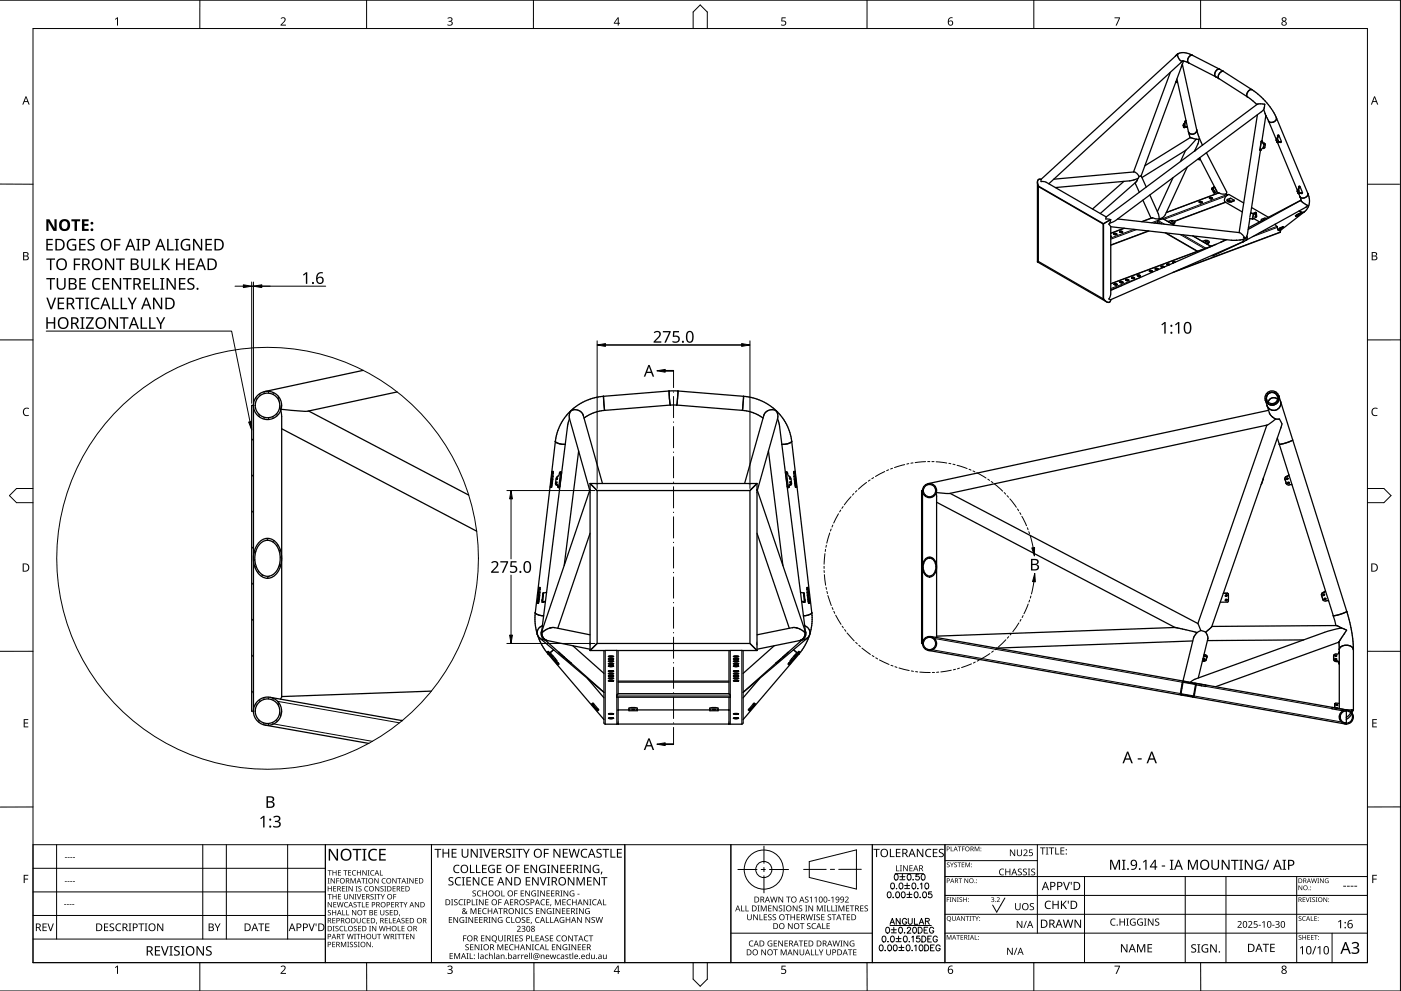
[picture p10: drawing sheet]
<svg xmlns="http://www.w3.org/2000/svg" width="420mm" height="297mm" viewBox="0 0 420 297" stroke-linecap="round" stroke-linejoin="round" font-family="sans-serif">
<g fill="none" stroke="#000" stroke-width=".38">
<path d="M353.1 16.2l-.6 .6M353.2 16.2a4.8 4.8 0 0 1 4.5 .4l8.7 4.5 9 5.8 2.5 1.9 2.5 2.6 1.4 2 1 1.9 9.5 22.8 .4 2.5a3.9 3.9 0 0 1-1.5 2.9l-7 5.4M353.2 16.2l-41 37.6M353.2 16.2a1.93 1.93 0 0 0 1.4 2.1M353.2 16.2h.1M354.2 18.8l-39.7 36.3M354.5 18.4l-.3 .4M354.6 18.3h.1M354.6 18.3l.3 .1M354.9 18.3h.1M354.9 18.3l-12.7 34.4M355 18.3l1.5 .6"/>
<path d="M356.5 18.9l8.8 4.5M356.8 16.8l.9-.2a1.4 1.4 0 0 0-1.3 .8 1.4 1.4 0 0 0 .1 1.5 1.36 1.36 0 0 1 .3-2.1zM351 21.7l-11.1 29.9M352.6 24.6l.2 .1M352.7 24.5l.2 .2M352.9 24.6v.1M353 23.7l3.9 17.5M353.1 24.5l-.3 .2M354.3 20.1l.3-.8 4.3 19.8 1.7 4.4M354.8 37.6l.2 .6M355 37.7l.1 .5M355 38.2l.1 .1"/>
<path d="M355.1 37.4h.2l-.2 .2zM355.3 36.5l-.5 1.1M355.4 37.8l-.1 .3zM355.4 36.4v.1M355.7 38h.1M355.7 36.2l-.7 1.5M355.7 36.2l-.4 .2M355.7 37.9v.1M355.7 38l-.7 .2M356.1 38l-.2 .1M356.4 39.5a1.3 1.3 0 0 0 1.5 .7 1.3 1.3 0 0 0 1-1.3 1.3 1.3 0 0 1-1 1.3 1.3 1.3 0 0 1-1.5-.7zM364.7 21.2l-.4 1.1 .3 .8a1.43 1.43 0 0 1-.1-1.6 1.43 1.43 0 0 1 1.3-.7h-.6z"/>
<path d="M365.3 23.4h.1M365.3 23.4l.2 .1M365.5 23.5l8.6 5.5M366 21.7l.9-.3a1.54 1.54 0 0 0-1.4 2.2 1.36 1.36 0 0 1 .5-1.9zM374.1 29l2.8 2.3M374.5 27.2l.9-.3a1.53 1.53 0 0 0-1.3 2.1 1.36 1.36 0 0 1 .4-1.8zM377 31.3l-45.2 33.7-18.1-10.4-1.5-.2v-.6M377.1 31.2l-.1 .1M377.1 31.2l2.2 .1M377.1 34.4l-5.5 35.3M379.3 31.3l-.3 1.6M379.3 31.3h.1"/>
<path d="M379.6 34.5l-.6-1.7-44.4 33.3M379.6 34.5h.1M379.6 34.5v.2M379.6 34.7h.1M379.6 34.7l-1.2 7.5M379.6 34.7l.8 1.5M380.4 36.3a1.42 1.42 0 0 0 1.5 .3 1.42 1.42 0 0 0 .9-1.3 1.4 1.4 0 0 1-.9 1.3 1.4 1.4 0 0 1-1.5-.3zM380.4 36.2h.1M380.4 36.2l2.3 5.5M311.1 54.6v23.9M311.4 55.9v22.5M311.4 55.9l19.4 11.2"/>
<path d="M311.5 55.8l19.4 11.3M311.5 55.8l-.1 .1M312.2 53.8l-.2-.1a.98 .98 0 0 0-.9 .6 .98 .98 0 0 0 .2 1l.2 .6M337.1 54.4l-9.5 8.3M340.1 51.5l.9 .5 .6 .9M340.1 51.5l-24.1 2.2M340.4 54.8l1.3 2.8M341.2 53.5l-.5 1.1-10.7 9.4M341.3 53.5l-2.5 .7-22.3 2M341.6 52.9l-.4 .6M342.2 52.7l-.6 .2M342.2 52.7l1.6 3.4"/>
<path d="M342.8 60l2.4 5.4M344.8 58.4l2.7 5.9 .1 1.3M351.8 53.3l-4.7 10.1M355.6 45.1l-1.6 3.3M356.1 50.1l-6.6 14.3M356.9 41.2l-13.6 8.5M356.9 41.2h.1M356.9 41.2l1.8 .5M358.3 45.2h.1M358.4 45.2h-.1M358.5 44.8l.1 .2M358.7 41.7h.1"/>
<path d="M358.7 41.8l-3.1 3.3-13.1 8.1M358.7 41.7l.8 .1M359.4 47.6l.1 .2M359.5 47.8l.2 .1M359.5 47.5v.2M359.5 41.8l-.2 1.2-1 2.3M359.5 41.8h.1M359.5 47.6l.1 .1M359.7 47.3l5.5 10.6M359.8 47.8l-.1 .1M359.8 47.6v.2l-.2-.1M361.8 45.8l6 11.7"/>
<path d="M362.8 59.3l.8 .1a.42 .42 0 0 1-.4 .2 .42 .42 0 0 1-.4-.3zM362.9 59.4l.6 .1-.3 .1zM362.9 59.3l-.2 .1M363.4 56.5l.6 1.2M363.5 59.4l.1 .1M363.6 56.4l-.1 .2 .8 1.2M363.7 56.6l.2 .2M363.8 56.5l.1 .3zM363.9 56.1h.1M363.9 57.8h.4M364.1 56.1l.2 .1M364.1 56.1l-.7 .3"/>
<path d="M364.1 56.1h-.1M364.1 57.3l.1 .2M364.2 57.2l.1 .3zM364.3 56.2l.6 1M364.8 57.5l-.5 .3M364.8 57.3v.2M365.5 57.8l-15.7 5.9M365.5 57.8h.1M367.6 58.1l.4 .4M367.8 57.5l.1 .4a1.99 1.99 0 0 1-2.4 0M367.9 58.6a1.56 1.56 0 0 0-.4 2l5.1 2.9M368 59.9v.2"/>
<path d="M368 58.5l-.1 .1M368.1 59.8l1-.4 1 .6-1.4 .4-.6-.3zM368.2 58.4l-.1 .1M368.2 58.4h.1M368.3 58.3l4.7 2.5M368.3 58.3l-.1 .1M377.9 45v.1M378 45.1l-2.9 18.8M378.2 42.4l-.3 2.6M378.2 42.5l.4-.1 .3 .6M378.3 42.5l-.4 2.4a.26 .26 0 0 0 .3 .2 .26 .26 0 0 0 .1-.4l.4-.2M378.6 42.3l-.4 .1"/>
<path d="M378.7 42.8l.2 .1M378.7 44.5h.2M378.8 44.1l.3 .2zM378.9 42.9l.4 .1 .2 .4-.2 .9-.4 .2M379 43.3l.2 .2h-.3zM379.1 43l.3 .1M379.1 44l-.3 .2M379.1 43.3l-.2 .2M382.7 42l.2 .6M382.9 42.6l.6 .1M383 41.8l.2-.1v.2l-.2 .1zM383 41.6l-.2 .5 .4 .7"/>
<path d="M383.1 41.7l-.1 .2M383.1 42.7l6 14.3M383.2 42.4l.3-.1-.3 .3zM383.3 42.3l-.1 .2M383.5 40.5l-.4 .1 .1 .4-.5 1.1M383.5 40.6l-.2 .1v.4l-.3 .5M383.5 40.6l.8 1.8M383.8 42.5l.3 .2M384 42.6l-.2-.1-.3 .2M384.3 42.4l-.1 .3-.2-.1M389 57.4l.3 .5M389.2 57.4l.3 .7 .4-.2"/>
<path d="M389.3 57.9l.2 .2 .7 1.9M389.3 56.9l-.2 .5M389.3 56.7l-.3 .7M389.4 57.1l-.1 .2M389.4 57l-.1 .3zM389.4 56.8l.4-.9 .8 1.8-.1 .3-.2-.1M389.5 56.1v.1M389.5 56.8l-.2 .1M389.5 56.2l-.2 .5M389.6 57.7h.2l-.2 .2zM389.6 56.2h.1M389.6 55.8l-.2 .3"/>
<path d="M389.6 57.6v.2M389.7 55.8l.1 .1M389.9 59a1.4 1.4 0 0 0 1.5 .2 1.4 1.4 0 0 0 .8-1.2 1.4 1.4 0 0 1-.8 1.2 1.4 1.4 0 0 1-1.5-.2zM389.9 57.9h.4M390.1 57.8h.1M390.2 57.9v.1M390.2 58h.2M311.1 78.5l20.7 12M311.4 78.4l-.3 .1M311.4 78.4l19.4 11.2M330.8 67.1v22.5M330.9 67.1v22.4"/>
<path d="M331.7 65.1l-.1 .5 1.5 .3M332.8 66.9l-.3 .3 .6 .8M333.1 70.7v.3M333.1 65.9l-.3 1M333.1 65.8l-2.3 1.3M333.1 65.8l-2.2 1.3M333.1 70.9h.1M333.2 70.8l-.1 .1M334.1 70.1h-.1M334.1 70h.7l.1 .2-.5 .2-.3-.2zM334.1 70.1l.4-.1 .3 .2zM334.2 70l-.1 .1"/>
<path d="M334.6 66.1l-1.8 .8M334.8 70.1l.1 .1M334.9 70.2v.1M335.2 65.6l36.5 4.2 1 .6 .8 1.1M335.8 69.4l-.1 .1M335.8 69.3h.7l.2 .3-.5 .1-.4-.1zM335.9 69.5h.6l-.3 .2zM335.9 69.4h-.1M336.6 69.4v.1M336.6 69.5l.1 .1M337.1 68.4l-4 1.5M344.5 69.2l-11.4 4.3"/>
<path d="M345.6 65.2l-3.2 1.2M345.6 65.2h.1M345.6 65.3h.1M345.7 65.3l1.3 .3h.6M347.2 66.1l-.1 .9M348.2 79.9v.1M348.3 80l.4-.2 .3 .2zM348.3 79.9l.7 .1-.4 .2zM348.4 79.8l-.1 .1M348.7 65.6l3.6 2M348.7 65.5l-1.4 .6M349 79.9l.1 .1"/>
<path d="M349.4 64.4l-.6 .7-1.2 .5M349.5 69.8l9.6 5.5M350.1 79.2l-.2 .1M350.4 66.4l.7-.2a.82 .82 0 0 1 1.2 .5l-.8 .3M350.4 66.4l1.1 .6M350.4 66.4v.1M350.7 79.4l-.6-.1 .3 .2M350.7 79.4l-.6-.2 .3 .3M350.7 79.3l-.7-.1 .3 .4M351.4 66.4l.4 .1zM351.5 67v.1M351.8 78.5l-.1 .2"/>
<path d="M352.1 67l-.5 .2M352.3 66.8l-.2 .2M352.3 66.5v.3M352.4 78.6l-.5-.1 .1 .3-.2-.3 .7 .1-.7-.1 .1 .4M357.8 70.7l5.3 3.2M359.7 60.5l-.1 .1M359.7 60.4h.6l.3 .2-.6 .2-.3-.2zM359.7 60.6l.4-.2 .3 .2zM359.8 60.4l.7 .2-.5 .2zM359.8 60.4l-.1 .1M360.4 60.5l.1 .2M360.7 72.3l1.1 .6"/>
<path d="M360.7 72.3l.7-.2a.82 .82 0 0 1 1.2 .5l-.2 .1M360.7 72.3v.1M361.7 72.3l.4 .1-.2 .1zM361.8 72.9l-.1 .1M362.4 72.9l-.5 .2M362.4 72.7l-.6 .2M362.6 72.5l-.2 .4M363.3 76.6l.6 .1M364.7 73.2l-31.6 11.8M367.6 60.6l-15.3 5.8M367.6 71.8l-1.6 .9M367.9 71.9l-34.8 15.2"/>
<path d="M368.5 60l.4 .1zM369.3 72l-36.2-4.1v20.2l-.6 1.5 .6 .3a.7 .7 0 0 1-.3 .6 .7 .7 0 0 1-.8 .1l-1.1-1.1M370.1 60v.2l-1 .4-.8-.1-.3-.3M371.9 71.9h.1M372.9 71.7l-.2 .8zM372.9 71.7l-3.6 .3M372.9 71.1l.6 .4M372.9 72.4l-9 4.3M372.9 72.4l-39.8 17.4M373.5 71.5l-.6 .2M373.5 71.5l.4-.7 .1 .7-.3 .5M373.5 71.5h.1"/>
<path d="M373.7 72l-.8 .4M374.8 65.4l.9 .2M374.8 65.5l-.9 5.4M375 64h.8M375.2 64l-.2 .1-.2 1M375.3 62.2l5.1 2.9M375.7 65.6h.1M375.8 64h.1M375.9 64h.1M376 65.5l1.7 1M376 64.1h-.1M376 64l.8-.2 .1 1"/>
<path d="M376 64v.1M376.4 64.8h.3l-.2 .2zM376.5 63.7l-.6 .3M376.5 64l-.2 .2M376.5 64l-.1 .3zM376.5 64.7l-.1 .2M376.6 63.6l.1 .1M376.9 64.8l-1.2 .8M378.2 66.1l.1 .1M378.3 65.9v.2M379 65.9l-.2 .1M379.6 65.5l-.3-.2-.8 .4-.3 .2 .3 .3"/>
<path d="M382.4 67.2l.5 .7M382.9 67.9h.1M383 67.9l.1 .1M383.1 68h.1M383.1 68v.2M383.1 68.2l.1 .6M383.3 68.8l.1 .2M383.7 68.8l.2-.1zM384 69.5l-32.4 12.2M384 68.6l.3-.2zM384 69v.5M384 68.2l-.8 .6"/>
<path d="M384 68.7l-.6 .3M384.1 68.9l-.5 .3-.2-.2M384.1 68.4l-.7 .5M384.3 68.6l-.3 .1M384.7 68h.1M384.7 68l-.6 .2M384.8 67.9l.1 .2M384.8 68.2l-.6 .2M384.8 68.1l-.5 .5M388.8 64.8l.3-.2zM388.9 64.3l-.4 .4 .1 .2 .3-.1M389 64.5l-.4 .3"/>
<path d="M389 64.8h-.1M389.2 64.4l.2-.1zM389.6 63.2l.6 .4M390 63.8l-1.1 .6M390.1 64l-1.1 .5M390.1 60.2l2.1 1.4M390.2 60l-15.8 8.3M390.2 60l-15.9 8.8M390.2 60v.1M390.2 60.1h.1M390.5 63.8l-.4 .1M390.5 63.7l-.1-.1-.3 .1"/>
<path d="M391.2 63.5l-.7 .2-1.3 1-.3 .1M392.2 61.6l-18.4 10.4M392.2 61.6h.1M330.9 89.5l-.1 .1M334.2 85.2h-.1M334.2 85.1l.8 .1a.42 .42 0 0 1-.4 .3 .42 .42 0 0 1-.4-.4zM334.3 85.2l.6 .1-.3 .1zM334.3 85.1h-.1M334.9 85.2l.1 .1M335 85.3v.1M335.9 84.5l-.1 .1M335.9 84.4l.9 .1a.42 .42 0 0 1-.5 .3 .42 .42 0 0 1-.4-.4z"/>
<path d="M336 84.6l.3-.2 .3 .3zM336 84.5l.7 .2-.4 .1zM336 84.4l-.1 .1M336.7 84.5v.1M336.7 84.6l.1 .1M337.7 83.8h.6l.2 .2-.5 .2-.3-.2zM337.7 83.9l.7 .1-.4 .1zM337.8 83.8l-.2 .1M338.4 83.9l.1 .1M338.5 84v.1M339.4 83.2l-.1 .1M339.4 83.1l.8 .1a.42 .42 0 0 1-.4 .3 .42 .42 0 0 1-.4-.4z"/>
<path d="M339.5 83.3h.6l-.3 .2zM339.5 83.2l.7 .1-.4 .2zM339.5 83.1l-.1 .1M340.1 83.2l.1 .1M340.2 83.3v.1M341.2 82.6h-.1M341.2 82.5h.6l.2 .2-.5 .2-.4-.2zM341.2 82.6l.3-.1 .3 .2zM341.2 82.5l.7 .2-.4 .1zM341.3 82.5h-.1M341.9 82.6l.1 .1M341.9 82.7h.1"/>
<path d="M344.8 81.2l-.1 .1M344.8 81.1l.8 .1a.42 .42 0 0 1-.5 .3 .42 .42 0 0 1-.3-.4zM344.8 81.3l.4-.2 .3 .3zM344.9 81.1l-.1 .1M345.5 81.2l.1 .2M346.5 80.5l.8 .1a.42 .42 0 0 1-.4 .3 .42 .42 0 0 1-.4-.4zM346.6 80.6l.6 .1-.3 .1zM346.6 80.5l-.2 .1M347.3 80.6v.1M347.3 80.7v.1M349 80l.1 .1M349.1 80.1l-.2-.3-.7 .1 .5 .3"/>
<path d="M108.9 111l-29.5 6.4M119.1 117.5l-26.8 5.8-8-.6M181 118.8l-2.4 .4-2.1 .6-2.1 1-2 1.3-1.7 1.5-1.5 1.9-1.2 1.9-.9 2.2-.5 2.7-6.1 51.4M181 118.8l.3 4.2zM181 118.8h.1M200.7 117.2l.3 4.2M200.7 117.2h2.6M200.7 117.2l-19.7 1.6M203.3 117.2l-.4 4.2M203.3 117.2l19.9 1.6 3 .6 2.7 1 2.6 1.6 2.1 1.9 1.8 2.4 1.3 2.7 .7 2.9 6.1 51.8M223 118.8l-.4 4.2zM379.5 119.9l1.2 3.9"/>
<path d="M383.1 118.8a1.71 1.71 0 0 0-2.1-1.1 1.71 1.71 0 0 0-1.1 2.1M383.2 119.7a1.7 1.7 0 0 0-2.9 .9M383.5 118.7a2.11 2.11 0 0 1-1.4 2.6 2.11 2.11 0 0 1-2.6-1.3M383.5 118.6v.1M383.5 118.7l20.4 64.6M75.5 121.5h.5v91.7h-.5zM84.2 123l.3 1.9M84.5 124.8v84.1M84.5 128.5l58.5 30.7M92.6 123.2l48 25.2M166.5 132.3a4 4 0 0 0 3 .9 4 4 0 0 1-3-.9zM170.8 125.5l6.1 21.5"/>
<path d="M170.8 125.5l-.6 2.2-7.8 61.9M171.3 123.1a2.75 2.75 0 0 0-.5 2.4M171.3 123.1h.1M171.3 123.1a2.6 2.6 0 0 1 3.6 1.3l5.8 20.5M173.5 135.2l-4.3 34.3M201 121.4h1.9M201 121.4l-20.4 1.7-2.9 .8-2.6 1.4M203 121.4h.1M203 121.4l20.4 1.7 2.9 .8 2.5 1.4M230.5 135.2l4.3 34.3M232.7 123.1a2.6 2.6 0 0 0-3.6 1.3l-5.8 20.5M232.7 123.1h.1"/>
<path d="M232.7 123.1l.6 1.3-.1 1.1M233.2 125.5l.6 2.2 7.8 61.8M233.2 125.5l-6.1 21.5M234.4 133.2a3.9 3.9 0 0 0 3-.9 3.3 3.3 0 0 1-3 .9zM379.9 127.4l-20.7 59.5-74.3-39M380.4 123l-102.1 22M380.7 123.8h.1M380.7 123.8l.6 .9 1.2 .9M382.5 125.6h.1M382.5 125.6l-2.5 1.8-95.2 20.5M382.6 125.6h1.1M383.1 131.3l.6 1.8"/>
<path d="M383.7 133.1l16.2 51.5M383.7 125.6l.3 .5a1.92 1.92 0 0 1 .1 2.2l-20.7 59.5M384 120.3a2.11 2.11 0 0 1-1.4 2.6 2.11 2.11 0 0 1-2.6-1.3M387.6 131.9l-1.9 .8-2.1 .5M165.1 146l.3 .1M165.2 145.2l-.1 .5M165.2 145.2v.1M165.3 144.9l-.1 .5M165.3 144.5v.5zM165.4 145.9v.2M165.4 143.2v.5zM165.5 145.4v.4"/>
<path d="M165.5 142.8l-.2 2.1M165.5 142.7v.1M165.6 141.7v-.4l-.5 4.8v-.4M165.6 141.9l-.1 .8M165.6 141.3h.3v.5M165.9 141.9l-.3 3.4-.4 .1M165.9 141.7v.2M166.7 145.3l.3 .1M166.9 144.5l.1 .2-.2 .2zM167 145.2l.2 .1 .1 .4M167 145.2l-.1 .1M167.1 143.2l.1 .1-.2 .4z"/>
<path d="M167.3 145.3l-.3 .1M167.3 145.7v.2M167.3 146.1l.3 .1M167.6 145.7l-.3 .4v-.2M167.8 142l-1 1.4-.2 1.7 .2 .2M167.9 145.8l-.3 .4M168.1 141.4l.3 .4M168.1 141.7l-.2-.2-.1 .4M168.1 141.6l-.5 4.1M177 146.8l-14.6 42.8M177 146.8v.9M177 144.9v1.9"/>
<path d="M177 147.6v44.9M177 144.9l2.1 2.1M177 159.8l-9.7 28.5M179.1 147h45.8M179.1 147v45.9M224.9 147v45.9M227 146.8v.9M227 146.8l14.6 42.8M227 144.9v1.9M227 147.6v44.9M227 144.9h-50M227 144.9l-2.1 2.1"/>
<path d="M227 159.8l9.7 28.5M235.6 141.7l.5 4.1M235.8 141.7l.3-.2 .1 .4M235.9 141.6l.5 4.1M235.9 141.4l-.4 .4M236.1 145.8l.2 .4M236.2 142l1 1.5 .2 1.6-.2 .2-.2-.1M236.3 145.7l.3 .4 .1-.2M236.6 146.1l-.2 .1M236.7 145.7v.2M236.7 145.3l.2 .1M236.8 143.2l.1 .5z"/>
<path d="M236.9 145.2l-.2 .1v.4M236.9 144.4l.2 .5zM237.3 145.3l-.3 .1M238 141.3v.5M238.1 141.7l.3 3.6 .4 .1M238.4 141.3h-.4M238.4 141.5l-.1-.2 .1 .4M238.4 141.9l.1 .8M238.4 141.7v.2M238.4 141.5l.5 4.1M238.5 145.4v.4M238.5 142.7v1"/>
<path d="M238.5 143.2v.5zM238.5 145.9v.2M238.5 143.6l.2 1.3M238.6 144.5l.1 .5zM238.7 144.9l.1 .5M238.8 145.3v.4M238.8 145.7l.1 .4zM238.9 146l-.3 .1M276.4 147h.3v45.9h-.3zM280.7 147.8l.2 .9M280.8 147.6l4 .3M280.9 148.7v42l-.2 .4"/>
<path d="M280.9 150.5l71.5 37.6M378.8 143.3l-.6 1.9M385.7 144.9l.1 .1M385.7 144.9l.7 .5 .5-.1M385.8 142.8l-.4 .4-.1 .5M385.8 142.9l-.5 .5 .5 1.5M386.1 142.7l-.3 .1M386.2 143.4l-.1 .3-.4-.2M386.5 142.3l-.4 .4M386.5 142.4l-.7 .4M386.6 144.6l-.1 .4-.4-.2M386.9 145.3l.6 .1"/>
<path d="M78.1 162.2a3.5 3.5 0 0 1 5.4 1.3 7.3 7.3 0 0 1-1.8 9.5 3.8 3.8 0 0 1-5.1-2.6 7.5 7.5 0 0 1 1.5-8.2zM78.3 162.7a3.3 3.3 0 0 1 5.2 1.9 6.4 6.4 0 0 1-1.9 7.8 3.4 3.4 0 0 1-4.7-2.3 6.8 6.8 0 0 1 1.4-7.4zM161.4 179.2l-.1 .6zM161.5 178v.5zM161.6 176.7l-.3 3.5h.3l.1-.5M161.6 176.3l.1-.2-.1 .4M161.7 176.3l-.5 4.5 .1-.7M161.7 176.1h.3v.5M161.9 177.7l-.2 2M161.9 177.5v.1M162 176.5l-.1 1M162.6 179.6v.5z"/>
<path d="M162.8 178.2l-.1 .6zM162.8 177.8l-.2 2.3M162.8 177.8h.1M162.9 177.8h.1M163.9 177.6l-1 .2M163.9 177.6h.1M240.1 177.6l.9 .2M240.1 177.6h.1M241 177.8h.1M241.1 177.8h.1M241.1 177.8l.3 2.3M241.2 177.8h-.1"/>
<path d="M241.2 178.2v.6zM241.3 179.6v.5zM242 176.7l.1 .9M242 176.5v.2M242.1 177.7v.8M242.1 178.5l.2 1.7 .4-.1M242.3 176.1h-.4l.1 .5M242.3 176.3v-.2v.4M242.3 176.7l.3 3M242.3 176.3l.5 4.5v-.4M242.4 178l.1 .5zM242.6 179.2v.6z"/>
<path d="M242.6 179.7l.1 .5M277.4 167.6a1.86 1.86 0 0 1 2-.5 1.86 1.86 0 0 1 1.3 1.5 3.2 3.2 0 0 1-1.9 4.4 3.3 3.3 0 0 1-1.4-5.4zM277.6 167.9a1.68 1.68 0 0 1 1.7-.5 1.68 1.68 0 0 1 1.2 1.4 2.84 2.84 0 0 1-1.7 3.9 2.94 2.94 0 0 1-1.2-4.8zM368 179.7l-.2 .4-.3-.2M368 178.4l-.2 .3-.3-.1M368 177.8l.4 .2M368 177.9l.4 .3M368.1 177.8h-1.2M368.4 178.2v2M396.3 178.4l.4 1.4 .9 .4M396.7 177.7l-.3 .3-.1 .5M396.8 178l.4 .2-.2 .3-.3-.1z"/>
<path d="M397.2 178.2l-.2 .3-.3-.1M397.5 177.1l-.5 .4M397.5 177.2l-.4 .3a.74 .74 0 0 0-.8 .9M397.6 179.4l-.1 .3-.4-.1M160.5 183.7v3.1l.6 3.2M160.5 183.7a3 3 0 0 0 2.5 .9 3.7 3.7 0 0 1-2.5-.9zM161.1 190l.1 .2M161.2 190.2v.1M161.2 190.2h.1M161.2 190.3l1.3 3.1 1.9 2.7M161.2 190.3l.8 1.1M161.5 180.7v.2l-.3-.1"/>
<path d="M161.6 180.2l-.1 .4M162.3 191.7l-.3-.3 1.5 .4M162.4 189.6h.1M162.4 189.1a2.16 2.16 0 0 0 .9 2.6M162.5 189.5l-.1 .1M162.6 189.6l.2 1.4 1.1 .9M162.6 180.2l-.1 .3h.5M162.7 187.6a2.18 2.18 0 0 0-1.6 2.4M162.9 189.3l-.4 .2M162.9 189.3h.1M163 180.5h.1M163.1 191.5h.1"/>
<path d="M163.1 191.5l.1 .1M163.1 191.5l.8 .4M163.2 191.6l17.9 15.9-18.7-15.8M163.6 180.4l-.6 .1M163.6 180.2l-.9 .3M163.9 191.9l.3 .1M164.2 192h.1M164.2 192l12.8 2.6M164.3 195.7l-.2-.2 .9 .8 .3-.3M164.3 195.7l3 3.6-.2-.5M164.4 195.3l.2 .2M164.4 195.2l-.3 .2"/>
<path d="M164.4 196.1h.1M164.4 196.1l16.6 19.5M164.6 196l-.2 .1M164.6 195.5l.6 .6M165 196.2l.5 .5M165.2 188.2l-2.3 1.1M165.2 188.2h.1M165.2 196.6l.4 .4zM165.2 196l1.8 2-.3 .3M165.5 196.7l.9 1M166 194.8l-1.1 .9M166.1 197.6l.4 .4z"/>
<path d="M166.2 188.1h.1M166.2 188.1l-1 .1M166.2 188.1l10.8 2.2M166.3 197.7l.4 .6M166.7 198.3l.3 .6M166.9 198.1l.4 .6M167.3 198.6l.3 .4M167.6 195.5h.1M167.6 199l-.2 .3M167.6 195.6l.4 .3M168 195.9l.5 .5M168.6 196.4h.1"/>
<path d="M168.6 196.5l.5 .5M168.9 196.7l.3 .4zM169.1 197l1.4 1.2M169.8 197.6l.4 .4zM170.6 198.2l.7 .6-.2-.1M171.3 198.8h.1M171.8 193.5l9.3 8.3M177 192.5v2.5M179.1 192.9l-2.1 2.1M179.1 192.9h45.8M181.1 195v21.7l.4 .4h3.5l.3-.4M181.5 195h-4.5"/>
<path d="M182.4 199.7h1.6l-.8 .1zM182.4 199h1.6zM182.4 198.2h1.6zM182.4 196.8h1.6zM182.4 197.5h1.6zM182.5 196.7l.1 .1M182.5 197.4l.1 .1M182.5 198.2h.1M182.5 198.9l.1 .1M182.5 199.6l.1 .1M182.6 196.8h1.3zM182.6 197.5h1.3z"/>
<path d="M182.6 198.2h1.3zM182.6 199h1.3zM182.6 199.7h1.3zM182.7 196.8h1.1zM182.7 197.5h1.1zM182.7 198.2h1.1zM182.7 199h1.1zM182.7 199.7h1.1zM183.9 196.7v.1M183.9 197.4v.1M183.9 198.2h.1M183.9 198.9v.1"/>
<path d="M183.9 199.6v.1M185 195h.1M185 195h-3.5M185.1 195h.1M185.4 195l-.1 12.9-.3 .5v.5M218.6 195v12.9l.4 .4v.6h-34M219 195h-33.9M219.9 199.7h1.6l-.8 .1zM219.9 199h1.6zM219.9 198.2h1.6zM219.9 197.5h1.6zM219.9 196.8h1.6z"/>
<path d="M220 196.7l.1 .1M220 197.4l.1 .1M220 198.2h.1M220 198.9l.1 .1M220 199.6l.1 .1M220.1 196.8h1.3zM220.1 197.5h1.3zM220.1 198.2h1.3zM220.1 199h1.3zM220.1 199.7h1.3zM220.2 196.8h1.1zM220.2 197.5h1.1z"/>
<path d="M220.2 198.2h1.1zM220.2 199h1.1zM220.2 199.7h1.1zM221.4 196.7v.1M221.4 197.4v.1M221.4 198.2h.1M221.4 198.9v.1M221.4 199.6v.1M222.5 195h-3.5M222.5 195h.1M222.6 195h.1M222.9 195l-.1 21.7-.3 .4h-3.5l-.4-.4"/>
<path d="M224.9 192.9l2.1 2.1M227 192.5v2.5M227 195h-4.4M232.2 193.5l-9.3 8.3M232.7 198.8h.1M232.9 198.6l-.2 .2 .1-.1M233.4 198.2l-.4 .3M233.9 197.8l.2-.2-.4 .4zM234.8 197l.3-.3zM234.8 197l-1.4 1.2M235.4 196.5l-.6 .5M235.4 196.4h.1"/>
<path d="M236 195.9l-.6 .5M236.3 195.6l-.2 .2M236.4 195.5h.1M236.7 198.6l-.4 .4 .3 .3M237 198.1l-.4 .6M237.7 188.1l-10.7 2.2M237.7 188.1h.1M237.8 188.1h-.1M237.8 197.6l-.3 .4zM238 194.8l1.1 .9M238.2 196.5l-1.2 1.6M238.3 188.1h.1"/>
<path d="M238.3 188.1h-.5M238.3 188.1l.4 .1M238.5 196.7l-1.3 1.6M238.7 196.6l-.4 .4zM238.7 196l-.5 .5M238.7 196l.3 .2M238.7 188.1l.1 .1M238.8 188.2h.1M238.8 188.2h.2M239 196.2l-.5 .5M239 196.2v.1M239 188.2h.1"/>
<path d="M239 188.2l2.1 1.1M239.4 196l.2 .1M239.6 196.1l-16.7 19.5M239.6 196.1h.1M239.6 195.3l-.9 .8M239.6 195.7l.2-.2-.2 .2M239.6 195.2l.3 .2M239.6 195.7l-.6 .6M239.7 195.7l-3.1 3.6 .7-1-.3-.2M239.7 192h.1M239.8 192l-12.8 2.6M240.1 191.9l-.4 .1"/>
<path d="M240.4 180.2l.9 .2M240.4 180.4l.6 .1M240.5 191.7l-.4 .2M240.8 191.5l-.3 .3M240.8 191.6l-17.9 15.9 18.7-15.8M240.9 191.5l-.1 .1M240.9 191.5h.1M240.9 184.6a3.7 3.7 0 0 0 2.5-.9 3 3 0 0 1-2.5 .9zM241 180.5h.1M241.1 189.4l.3 .2M241.1 191.7l.8-.3-.3 .3M241.2 191.7l-.7 .1"/>
<path d="M241.3 180.4v.1M241.3 187.6a2.17 2.17 0 0 1 1.5 2.6M241.4 189.6a2.08 2.08 0 0 1-1.3 2.3M241.4 180.2v.3h-.4M241.4 189.5h.1M241.4 189.5l.2 .1M241.5 189.1a2.06 2.06 0 0 1-.9 2.6M241.6 189.5v.1M241.6 189.6h.1M242.4 180.2v.3M242.4 180.5l.1 .1M242.4 180.7l.1 .2 .3-.1"/>
<path d="M242.7 180v.5M242.7 180v.1M242.8 190.2l-.8 1.2M242.8 190.2h.1M242.8 190.2l-1.3 3.1-1.9 2.8M243.5 183.7v3.2l-.7 3.3M278.4 195l125.4 22.1M352.4 188.1h.1M352.4 188.1l-71.5 2.6M352.4 188.1l6.6 1.5M357.7 192.1l-58.9 2.2M357.9 191.3l-3.1 12.8"/>
<path d="M357.9 191.3h.1M359 189.6l-1.1 1.7M359.2 186.9l.9 2.1M360.1 189l-1.1 .6M360.1 189l1.5 .5M360.6 198.1v.1M360.6 198.2h.4M360.7 197.9h.3M360.8 197.6l.4 .1M360.9 197.4h.3l.1 .3-.4-.1zM361.1 196.2l.8 .3-.2 1.3M361.1 196.8h.4"/>
<path d="M361.1 196.5l.4 .1v.2h-.4zM361.7 197.9l-.8 .3M361.7 197.6l-.7 .4M362 196.7l-.1 .3M363.4 187.8l-1.2 1.2a.61 .61 0 0 0-.5 .5 .61 .61 0 0 0 .2 .6l.3 1.4-2.8 11.7M363.4 187.8h.1M363.4 187.8l37.4-.3 1.4 .7M368.4 180.2l-.2 .3h-2.2M390.9 191.8l-28.8 .2M397.2 189.5l-38.8 14.1M397.9 180.1l.5 .1M397.9 180l-.3 .1"/>
<path d="M399.8 184.6l2.1-.5 2-.8-2 .8zM399.8 184.6l.8 2.9M399.9 196.7h.1M399.9 196.7l.1 1.3 .6 .3M400 196.4l-.1 .2M400.4 196.6l.4 .1M400.4 197.6l.4 .1M400.5 197.4l.4 .2-.3 .2-.3-.3zM400.5 196.4l.4 .2-.3 .2-.3-.3zM400.6 196l-.6 .5v1.2l.6 .4M400.6 198.3h.3M400.6 198.1l.7 .1 .3 .5"/>
<path d="M400.9 198.3a.68 .68 0 0 1 .7 .8M401.5 192.5h.1M401.5 192.5l.2 2.2M401.5 192.5l-37 13.3M401.6 192.4l-.1 .1M401.6 195.7h.1M401.6 195.7v.1M401.6 194.8a2.41 2.41 0 0 1 4.2-.4v.4M401.6 195.4v.1M401.6 198.8v.1M401.6 195.5l-.3 .5h-.7M401.6 195.4v.2"/>
<path d="M401.7 194.7h.1M401.7 194.7v17.7M402.2 188.2l-5 1.4M402.2 188.2l1.6 .7M402.3 191.3l-.7 1.1M402.3 191.2v.1M403.8 188.9h.1M403.8 188.9l-1.5 2.3M403.9 183.3h.1M403.9 183.3l1.3 5.1 .6 4.7 .1 19.7h-1.9l-124.9-22M79.5 217.3l31.1 5.5M81 209l39.6 7"/>
<path d="M84.5 208.9l-.4 .7M120.7 215.9l-.3 .1M129.4 207.2l-44.9 1.6M176.1 203.3l5 5.9M177.4 211.1l1.5 1.8M177.5 211l.3 .2M177.8 211.3l.3 .4zM177.8 210.8l.3 .2M177.8 211.2l1.3 1.5M177.8 210.8l-.3 .3M178.1 211l1.3 1.5M178.6 212.3l.4 .5z"/>
<path d="M179.1 212.8l.2 .2M179.3 212.5l.2 .3-.3 .3-.3-.2M181 215.6l.1 .1M182.4 203.4h1.6zM182.4 202.6h1.6zM182.4 204.1h1.6zM182.4 201.9h1.6zM182.4 201.2h1.6zM182.5 214h1.5l-.8 .2zM182.5 215.3h1.5zM182.5 201.1l.1 .1M182.5 201.8l.1 .1"/>
<path d="M182.5 202.6h.1M182.5 203.3l.1 .1M182.5 204l.1 .1M182.6 213.9v.1M182.6 215.2v.1M182.6 201.2h1.3zM182.6 201.9h1.3zM182.6 202.6h1.3zM182.6 203.4h1.3zM182.6 204.1h1.3zM182.6 214h1.3zM182.6 215.3h1.3z"/>
<path d="M182.7 201.2h1.1zM182.7 201.9h1.1zM182.7 202.6h1.1zM182.7 203.4h1.1zM182.7 204.1h1.1zM182.7 214h1.1zM182.7 215.3h1.1zM183.9 201.1v.1M183.9 201.8v.1M183.9 202.6h.1M183.9 203.3v.1M183.9 204v.1"/>
<path d="M184 213.9l-.1 .1M184 215.2l-.1 .1M185 208.9h.1M185.3 216.9v.1M185.3 217h.1M185.3 217h33.3M185.4 204.2h33.2M185.4 208.9l.1 8.1M185.4 212.8h.1M185.4 212.8h3.2M185.5 212.8l-.1 .1M188.6 212.7l.8-.2 1.7 .2"/>
<path d="M188.6 212.3v.7h2.5l-.1-.8-1.6-.1-.8 .2M189.5 212.7h.7zM191.1 212.8h21.8M212.9 212.7l.7-.2 1.7 .2M212.9 212.3l.7-.2 1.7 .1 .1 .8h-2.5zM213.7 212.7h.8zM215.4 212.8h3.2M218.5 212.8l.1 .1M218.6 212.8h.1M218.6 217h.1M218.6 208.9l-.1 8.1M218.7 216.9l-.1 .1"/>
<path d="M219.9 204.1h1.6zM219.9 203.4h1.6zM219.9 201.9h1.6zM219.9 202.6h1.6zM219.9 201.2h1.6zM219.9 214h1.6l-.8 .2zM219.9 215.3h1.6zM220 213.9l.1 .1M220 215.2l.1 .1M220 201.1l.1 .1M220 201.8l.1 .1M220 202.6h.1"/>
<path d="M220 203.3l.1 .1M220 204l.1 .1M220.1 201.2h1.3zM220.1 201.9h1.3zM220.1 202.6h1.3zM220.1 203.4h1.3zM220.1 204.1h1.3zM220.1 214h1.2zM220.1 215.3h1.2zM220.2 201.2h1.1zM220.2 201.9h1.1zM220.2 202.6h1.1z"/>
<path d="M220.2 203.4h1.1zM220.2 204.1h1.1zM220.2 214h1zM220.2 215.3h1zM221.4 213.9l-.1 .1M221.4 215.2l-.1 .1M221.4 201.1v.1M221.4 201.8v.1M221.4 202.6h.1M221.4 203.3v.1M221.4 204v.1M222.9 215.6l-.1 .1"/>
<path d="M224.4 212.8l.3 .2M224.6 212.5l-.2 .3M224.9 212.8l-.2 .2M225.3 212.4l-.3 .4zM225.9 211l-1.3 1.5M226 211.5l.2-.2-.4 .4zM226.1 210.8l-.2 .2M226.2 210.8l.3 .3M226.2 211.2l-1.3 1.5M226.4 211l-.3 .2M226.5 211.1l-1.5 1.8-.3 .1M227.8 203.3l-4.9 5.9"/>
<path d="M354.6 204.5l-.7 3.4 .4 .5M355 204.4l3.5 .7-.6 3.6-3.7-.6 .6-3.6 .2-.1M355 204.2l-.5 .3M358.1 208.6l-.4 .3M358.4 203.6l-1.5 .9M358.4 204.8l.3 .5 2.8 .5 .1-.4-2.8-.5-.7 3.7M399.5 212v.5l3.2 .5 .1-.4M400.3 211.2h.1M400.3 211.2v-.3v1.3M400.6 210.8l-.3 .2M400.6 210.8h1.1M400.7 212.2l.3-.1 .2 .2"/>
<path d="M400.7 211.4h.5M400.8 211.1h.3v.4l-.3-.1zM403.8 213.1v3.7M403.8 212.8h.1M403.8 217v.1M405 213.6l-.7 1-.6 .4M405.3 214l-.8 1.2-.8 .4M405.4 212.8l-.2 .5M405.8 212.8l-.3 .9M405.8 212.8h.1"/>
<circle cx="363.1" cy="59.4" r=".3"/>
<circle cx="334.4" cy="70.1" r=".31"/>
<circle cx="336.1" cy="69.5" r=".32"/>
<circle cx="334.5" cy="85.2" r=".3"/>
<circle cx="338" cy="83.9" r=".31"/>
<circle cx="345.1" cy="81.3" r=".3"/>
<circle cx="346.8" cy="80.6" r=".3"/>
<circle cx="381.5" cy="119.3" r="2.11"/>
<circle cx="381.5" cy="119.3" r="1.71"/>
<circle cx="80.2" cy="121.5" r="4.2"/>
<circle cx="80.2" cy="121.5" r="3.7"/>
<circle cx="278.8" cy="147" r="1.85"/>
<circle cx="278.8" cy="147" r="2.12"/>
<circle cx="386" cy="143.5" r=".26"/>
<circle cx="386.4" cy="144.7" r=".26"/>
<circle cx="367.7" cy="178.5" r=".26"/>
<circle cx="367.7" cy="179.8" r=".26"/>
<circle cx="397.4" cy="179.5" r=".26"/>
<circle cx="278.8" cy="192.9" r="1.85"/>
<circle cx="278.8" cy="192.9" r="2.12"/>
<circle cx="80.2" cy="213.2" r="4.2"/>
<circle cx="80.2" cy="213.2" r="3.7"/>
<circle cx="403.7" cy="214.9" r="2.11"/>
<circle cx="403.8" cy="214.9" r="1.84"/>
</g>
<g fill="none" stroke="#000" stroke-width=".3">
<path d="M352.7 24.5l.2 .1M352.7 24.6l.2 .1M354.8 37.6l.2 .1M354.9 38.1l.2 .1M355 37.1l.2 .1M355.2 37l.1 .1M355.4 36.4l.1 .2M355.7 37.9l.2 .1M355.7 38l.2 .1M359.5 47.6l-.1 .1M359.6 47.7l-.1 .1M363.5 56.6l-.1 .1"/>
<path d="M363.6 56.4h-.2M364.1 57.7h-.1M364.1 56.1h-.1M365.6 57.8l-15.9 5.9M367.7 58.8l-18.6 6.9M367.9 58.3l-22.6 8.5M377.8 44.9h.1M378.2 42.4l.1 .1M378.9 42.9l.1 .1M379.1 42.9v.1M382.7 42l.1 .1M382.9 41.5l.1 .1"/>
<path d="M382.9 42.6l.2 .1M383 41.4h.1M383.1 40.8h.2M383.2 40.8l.1 .1M383.9 42.5l.1 .1M383.9 42.6l.1 .1M389 57.4h.2M389.2 56.8l.1 .1M389.3 57.9l.1 .1M389.3 56.7l.2 .1M389.5 56.1l.1 .1M390.2 57.8l.1 .1"/>
<path d="M390.2 57.9l.1 .1M337.2 68.4l-4.1 1.6M340.1 68.7l-7 2.6M340.8 68.8l-7.7 2.9M344.3 69.2l-11.2 4.2M345.7 65.3l-3.2 1.2M346.1 66.9l1.1-.5 1.2 .7M347.3 66.1l1.9 1.1M348.7 65.5l3.5 2M349.7 69.8l9.5 5.5M352.1 66.7v.3M353.9 70.3l7.3 4.2"/>
<path d="M354.7 70.4l7 4M357.7 70.7l5.4 3.2M362.4 72.7v.2M363.8 73.6l-30.7 11.5M367.5 60.6l-15.3 5.7M369.3 60.3l-.1 .3M375 64.1h.1M375.3 63.9h-.1M375.8 64l-.3 1.6M376 64l-.3 1.6M376.5 63.7h.1M382.9 67.9l-5.3 1.9"/>
<path d="M383.1 68.2l-7.5 2.7M383.3 68.8l.1 .1M383.8 68.3l.1 .2M384 69.5l-30.9 11.6M384.1 68.2l.1 .2M384.7 68l.1 .1M388.6 64.6v.2M388.9 64.3l.1 .2M389 64.7v.1M389.4 64.1l.1 .1M389.6 64l.1 .2M390.1 63.7v.2"/>
<path d="M336.5 85.6l-3.4 1.2M342.1 83.1l-9 3.4M165.1 145.8h.4M165.1 145.7h.4M165.3 144.9h.3M165.4 143.6l.4 .1M165.5 142.7h.3M165.5 142.8h.3M165.6 141.9h.3M165.6 141.7h.3M166.9 145.3l.2 .1M167 145.2l.2 .1"/>
<path d="M167.6 145.7l.3 .1M168.1 141.6l.3 .1M235.9 141.6l-.3 .1M236.4 145.7l-.3 .1M237 145.2l-.3 .1M237.1 145.3l-.3 .1M238.4 141.7h-.3M238.4 141.9h-.3M238.5 142.8h-.4M238.5 142.7h-.4M238.5 143.6l-.3 .1M238.7 144.9h-.3"/>
<path d="M238.8 145.7h-.3M238.9 145.8h-.4M385.4 143.6v.1M385.8 144.9h.1M385.8 142.8h.1M386.1 142.7h.1M161.4 179.7h.3M161.5 178.4l.4 .1M161.6 177.5h.3M161.6 177.6h.3M161.6 176.7h.4M161.7 176.5h.3"/>
<path d="M162.9 177.8l-.2 2.7M163 177.7l-.2 2.7 .2 .1M241 177.7l.2 2.7-.2 .1M241.1 177.8l.2 2.7M242.3 176.5h-.3M242.3 176.7h-.3M242.4 177.6h-.3M242.4 177.5h-.3M242.5 178.4l-.4 .1M242.6 179.7h-.3M368.1 177.8h.1M396.3 178.4v.1"/>
<path d="M396.7 179.7h.1M396.8 177.6h.1M397.1 177.5h.1M161.2 180.6h.3M161.2 180.4l.4 .1M163.5 180.2l.1 .1M164.6 195.5l-.2 .2M164.7 195.6l-.2 .2M165.7 196.5l-.2 .2M166.6 197.5l-.2 .2M167.3 198.6l-.2 .2M167.4 198.8l-.2 .2"/>
<path d="M170.5 198.1v.1M170.6 198.2h.1M181.5 195v22.1M185 195v22.1M219 195v22.1M222.5 195v22.1M233.4 198.2h.1M233.5 198.1v.1M236.5 198.8l.3 .2M236.7 198.6l.2 .2M237.4 197.5l.2 .2M238.2 196.5l.3 .2"/>
<path d="M239.2 195.6l.3 .2M239.4 195.5l.2 .2M240.4 180.2v.1M242.8 180.4l-.4 .1M242.8 180.6h-.3M279.7 194.8l74.3 13.1M280.3 191.4l74.3 13.1M360.6 197.9v.3M361 197.9v.3M361.7 197.6v.2M362 196.7l-.1 .3M400 197.5l-.1 .2"/>
<path d="M400 196.5l-.1 .2M400.6 198.1v.2M401 198.1l-.1 .2M401.6 195.5v.2M401.6 198.6v.2M401.6 198.8v.2M401.6 195.6v.1M82.1 217l29.5 5.2M83.3 210.2l36.5 6.5M178.1 211l-.3 .2M179.4 212.5l-.3 .2M185.4 204.5h33.2"/>
<path d="M185.4 212.8h.1M185.4 217h.1M218.6 212.8h.1M218.6 217h.1M218.6 207.9h-33.2M219 208.3h-34M219 208.9h-34M224.6 212.5l.3 .2M225.9 211l.3 .2M354.2 207.9l3.7 .7M354.8 204.5l3.7 .7M358.1 208.6l44.2 7.8"/>
<path d="M360.4 205.1l-.1 .5M361.6 205.7l37.9 6.7M400.3 211v.2M400.8 212.3l-.1 .4M402.7 213h.1M402.8 216.5l1 .2M403.4 213.1l.4 .1M405.6 213.2h-.4"/>
</g>
<g fill="none" stroke="#000" stroke-width=".3">
<path d="M76.7 119.1l.2 .9M77.9 118l.1 .6M79.1 117.4l.1 .6M80.5 117.3l.1 .5M81.9 117.6l.1 .7M83.4 118.7l.3 1.5M379.8 119.4h-.4M379.9 118.7h-.5M380.5 117.9l-.7 .1M382.7 117.5l-.7 .1M383.2 118.1l-.4 .1M383.5 118.7l-.4 .1"/>
<path d="M383.6 119.4h-.4M75.5 131.5l.5 .6M77.6 124.1l.2 .8M79.1 125l.1 .6M80.5 125.2l.1 .5M81.8 124.8l.1 .6M83 124l.1 .6M83.9 121.5l.3 1.5M380 120l-.5 .1M380.4 120.6l-.5 .1M382.9 120.8l-2.2 .4M383.4 120.1l-.4 .1"/>
<path d="M75.5 153.1l.5 .6M75.5 142.3l.5 .6M276.4 157.4l.3 .3M276.4 152l.3 .3M277 145.8l.1 .5M277.5 148.3v.5M277.6 145.3v.3M278.2 148.8l.1 .3M278.2 145l.1 .3M278.9 144.9v.3M278.9 148.9l.1 .2M279.6 148.7v.3"/>
<path d="M279.6 145.1v.3M280.1 148.3l.1 .3M280.4 145.6l.1 .8M280.6 147.1l.1 .7M75.5 174.7l.5 .6M75.5 163.9l.5 .6M76.5 167.8l-.4 .4M76.8 165.1l-.6 .6M76.8 169.7l-.3 .3M77.6 171.2l-.3 .4M78.8 172.3l-.4 .4M80.5 161.4l-.6 .6"/>
<path d="M80.8 172.7l-.7 .6M82.2 162l-.4 .4M83.3 163.2l-.3 .4M84.1 164.8l-.4 .3M84.3 169.2l-.7 .6M84.4 166.7l-.4 .4M276.4 179.1l.3 .2M276.4 173.7l.3 .2M276.4 168.2l.3 .3M276.4 162.8l.3 .3M276.9 170.2l-.2 .2M277 168.8l-.3 .4"/>
<path d="M277.1 171.1l-.2 .2M277.5 171.9l-.2 .2M278.1 172.4l-.2 .2M278.9 167l-.3 .3M279 172.6l-.3 .3M279.7 167.3l-.2 .2M280.3 167.9l-.2 .2M280.7 168.7l-.2 .1M280.8 170.9l-.4 .3M280.9 169.6l-.2 .2M75.5 196.3l.5 .6M75.5 185.5l.5 .6"/>
<path d="M276.4 189.9l.3 .2M276.4 184.5l.3 .2M277 191.7l.1 .4M277.4 194.1l.1 .5M277.6 191.1v.3M278.2 194.6v.3M278.2 190.8v.3M278.9 190.8v.2M278.9 194.7v.3M279.5 194.5l.1 .3M279.6 190.9v.3M280.1 194.1l.1 .3"/>
<path d="M280.3 191.4l.2 .7M280.6 193l.1 .7M75.5 207.1l.5 .6M76.7 210.9l.2 .8M77.6 215.7l.1 .9M77.9 209.7l.1 .6M79.1 216.7l.1 .6M79.1 209.1l.1 .5M80.4 208.9l.1 .6M80.5 216.9l.1 .5M81.8 216.5l.1 .6M81.8 209.3l.1 .6"/>
<path d="M83 215.7l.1 .6M83.4 210.3l.2 1.4M83.9 213.4l.3 1.4M354.2 207.5l-.2 .3M354.5 206.3l-.3 .2M354.7 208.2l-.2 .2M354.7 205l-.3 .2M355.4 204.2l-.1 .2M355.6 208.3l-.2 .2M356.3 204.4l-.1 .2M356.5 208.5l-.2 .2M357.2 204.6l-.1 .1"/>
<path d="M357.4 208.7l-.2 .1M358.1 204.7l-.1 .2M358.3 207.7l-.3 .3M358.5 206.4l-.2 .3M358.8 205.2l-.3 .2M401.7 214.7l.2 .2M401.8 215.6l.4 .3M401.8 214l.3 .2M402.2 213.5l.2 .1M402.8 213.1l.2 .1M403.3 216.7l.5 .3M403.6 212.8l.3 .3"/>
<path d="M404.4 216.6l.3 .2M405 216.3l.2 .1M405.4 215.7l.2 .2M405.4 214.1l.4 .3M405.6 215l.3 .2"/>
</g>
<circle cx="80.2" cy="167.3" r="63.2" fill="none" stroke="#000" stroke-width=".3"/>
<g fill="#000">
<path d="M98.6 254.4h.5l1.9 2.9v-2.9h.4v3.6h-.5l-1.9-3v3h-.4zM105.8 254.4h2.6v.4h-1.1v3.2h-.4v-3.2h-1.1zM108.6 254.4h1.3v.3l-.4 .1v2.8l.4 .1v.3h-1.3v-.3l.5-.1v-2.8l-.5-.1zM110.9 254.9a1.97 1.97 0 0 1 2.2-.3l-.2 .4a1.41 1.41 0 0 0-1.8 .2 1.41 1.41 0 0 0 0 1.8 1.37 1.37 0 0 0 1.8 .5v.4a1.84 1.84 0 0 1-2.3-.6 1.84 1.84 0 0 1 .3-2.4zM113.7 254.4h2v.4h-1.5v1.1h1.4v.4h-1.4v1.3h1.5v.4h-2zM130.3 254.4h2v.3h-.8v2.4h-.3v-2.4h-.9zM132.7 254.4h.3v1.2h1.4v-1.2h.3v2.7h-.3v-1.3h-1.4v1.3h-.3zM135.5 254.4h1.4v.3h-1.1v.9h1.1v.2h-1.1v1h1.1v.3h-1.4zM136.3 259.5l.6-.3 .9 .1-.1 .3-.6-.1a1 1 0 0 0-.8 1.2 1 1 0 0 0 1.4 .6v.3a1.29 1.29 0 0 1-1.6-.4 1.29 1.29 0 0 1 .2-1.7zM138.4 254.4h.4v1.7a.69 .69 0 0 0 .7 .7 .69 .69 0 0 0 .6-.7v-1.7h.4v1.7a1.02 1.02 0 0 1-1 1 1.02 1.02 0 0 1-1.1-1zM141.2 254.4h.4l1.4 2.2v-2.2h.3v2.7h-.4l-1.4-2.2v2.2h-.3zM143.8 254.4h.9l-.3 .3v2.1l.3 .3h-.9l.3-.3v-2.1z"/>
<path d="M144.9 254.4h.3l.8 2.3 .7-2.3h.4l-.9 2.7h-.4zM147.5 254.4h1.4v.3h-1.1v.9h1.1v.2h-1.1v1h1.1v.3h-1.4zM151.8 254.7l.5-.3 .9 .1-.1 .3h-.1a.56 .56 0 0 0-1 .2 .56 .56 0 0 0 .7 .7 .78 .78 0 0 1 .6 1 .78 .78 0 0 1-1.2 .4l-.5-.1v-.3l.6 .1a.52 .52 0 0 0 .8-.4 .52 .52 0 0 0-.6-.5l-.6-.5zM153.6 254.4h1l-.3 .3v2.1l.3 .3h-1l.3-.3v-2.1zM154.8 254.4h2v.3h-.9v2.4h-.3v-2.4h-.8zM156.8 254.4h.4l.6 1.3 .7-1.3h.4l-.9 1.7v1h-.3v-1zM163.1 254.4h1.5v.3h-1.2v1h1.1v.3h-1.1v1.1h-.3zM166 254.4h.4l1.4 2.2v-2.2h.3v2.7h-.4l-1.4-2.2v2.2h-.3zM168.8 254.4h1.5v.3h-1.2v.9h1.1v.2h-1.1v1h1.2v.3h-1.5zM170.5 254.4h.4l.5 2.3 .6-2.3h.4l.6 2.3 .5-2.3h.4l-.7 2.7h-.4l-.6-2.3-.6 2.3h-.4zM174.5 254.8l.9-.4 .8 .2-.2 .2a1.07 1.07 0 0 0-1.5 1 1.07 1.07 0 0 0 1.5 .9v.3a1.38 1.38 0 0 1-1.7-.4 1.38 1.38 0 0 1 .2-1.8zM179 254.7l.5-.3 .9 .1-.1 .3h-.1a.56 .56 0 0 0-1 .2 .56 .56 0 0 0 .7 .7 .78 .78 0 0 1 .5 1 .78 .78 0 0 1-1.1 .4l-.5-.1v-.3l.6 .1a.52 .52 0 0 0 .8-.4 .52 .52 0 0 0-.7-.5l-.6-.5z"/>
<path d="M180.7 254.4h2v.3h-.8v2.4h-.4v-2.4h-.8zM183.1 254.4h.3v2.4h1.2v.3h-1.5zM185 254.4h1.5v.3h-1.2v.9h1.1v.2h-1.1v1h1.2v.3h-1.5zM262 254.4h1.8v.3h-.8v2.2h-.3v-2.2h-.7zM266.9 254.4h.3v2.2h1.1v.3h-1.4zM268.7 254.4h1.4v.3h-1.1v.8h1v.2h-1v.9h1.1v.3h-1.4zM275 254.4h.3l1.3 2.1v-2.1h.3v2.5h-.4l-1.3-2v2h-.2zM277.8 254.7l.8-.3 .7 .1-.1 .3a1 1 0 0 0-1.5 .9 1 1 0 0 0 1.5 .9v.2a1.29 1.29 0 0 1-1.6-.4 1.29 1.29 0 0 1 .2-1.7zM279.8 254.4h1.3v.3h-1v.8h1v.2h-1v.9h1v.3h-1.3zM281.7 254.7l.5-.3 .8 .1-.2 .2a.52 .52 0 0 0-.9 .2 .52 .52 0 0 0 .6 .7 .73 .73 0 0 1 .5 1 .73 .73 0 0 1-1 .3l-.5-.1v-.3l.4 .1a.55 .55 0 0 0 .9-.3 .55 .55 0 0 0-.8-.6l-.4-.4zM284 258.7l.5-.2 .2 .2a.34 .34 0 0 0-.4-.1 .34 .34 0 0 0-.1 .5 .34 .34 0 0 0 .4 .1 .45 .45 0 0 1 0 .8 .45 .45 0 0 1-.7-.3 .34 .34 0 0 0 .5 .2 .34 .34 0 0 0 .1-.6l-.5-.2zM285.1 253.7h.2v1.3h.6v.2h-.8z"/>
<path d="M284.9 258.5h.2l.4 .7 .5-.7-.4 .9v.5h-.2v-.5zM286.2 258.7l.5-.2 .2 .2a.34 .34 0 0 0-.4-.1 .34 .34 0 0 0-.1 .5 .34 .34 0 0 0 .4 .1 .45 .45 0 0 1 0 .8 .45 .45 0 0 1-.7-.3 .34 .34 0 0 0 .5 .2 .34 .34 0 0 0 .1-.6l-.5-.2zM287.1 258.5h1.1l-.4 .2v1.2h-.2v-1.2zM287.2 253.7h1.1l-.4 .2v1.3h-.2v-1.3zM288.5 253.7h.8v.2h-.6v.5h.6l-.6 .2v.6h-.2zM288.4 258.5h.8v.2h-.6v.4h.6l-.6 .2v.5h.6v.1h-.8zM289.5 258.5h.3l.4 1.2 .5-1.2h.2v1.4h-.2l.1-1.2-.7 1.2-.4-1.2v1.2h-.2zM292.3 253.7h.3l.4 1.2 .5-1.2h.2v1.5h-.2l.1-1.3-.7 1.3-.4-1.3v1.3h-.2zM311.9 254h1.6v.2h-.7v1.9h-.2v-1.9h-.7zM313.7 254h.7l-.2 .2v1.7l.2 .2h-.7l.2-.2v-1.7zM314.6 254h1.6v.2h-.7v1.9h-.3v-1.9h-.6zM316.5 254h.2v1.9h1v.2h-1.2z"/>
<path d="M318 254h1.2v.2h-.9v.7h.8v.2h-.8v.8h.9v.2h-1.2zM348.4 259.4h1v.3h-1zM363.3 257.7h.4v2a.78 .78 0 0 0 .7 .7 .78 .78 0 0 0 .8-.8v-1.9h.4v1.9a1.15 1.15 0 0 1-1.2 1.1 1.15 1.15 0 0 1-1.1-1.1zM376.7 258.1l.5-.3 .9-.1 .7 .1-.2 .4a1.23 1.23 0 0 0-1.9 .9 1.23 1.23 0 0 0 1.7 1.2v-.8h-.6v-.4h1v1.5a1.63 1.63 0 0 1-2.1-.3 1.63 1.63 0 0 1 0-2.2zM380.3 257.7h.3l-1.1 3h-.3zM12.8 276.8h1.2v.3h-1v.7h1v.2h-1v.8h1v.3h-1.2zM14.2 276.8h.3l.7 2 .6-2h.3l-.8 2.3h-.3zM31.2 276.8h1.3v.3h-1v.7h.9v.2h-.9v.8h1v.3h-1.3zM33 277l.4-.2 .8 .1-.2 .2a.48 .48 0 0 0-.8 .2 .48 .48 0 0 0 .6 .6l.5 .6a.93 .93 0 0 1-1.5 .5v-.3l.3 .1a.51 .51 0 0 0 .9-.3 .51 .51 0 0 0-.7-.5l-.4-.4zM34.9 277.1l.8-.3 .6 .1-.1 .2a.93 .93 0 0 0-1.3 .9 .93 .93 0 0 0 1.4 .8v.2a1.2 1.2 0 0 1-1.6-.4 1.2 1.2 0 0 1 .2-1.5zM38.6 276.8h.8l-.3 .2v1.9l.3 .2h-.8l.2-.2v-1.9zM41.5 276.8h1.7v.3h-.7v2h-.3v-2h-.7z"/>
<path d="M43.4 276.8h.8l-.3 .2v1.9l.3 .2h-.8l.2-.2v-1.9zM47.1 276.8h.4l1.2 1.9v-1.9h.3v2.3h-.4l-1.2-1.9v1.9h-.3zM64.3 276.8h.4l.5 1.1 .6-1.1h.4l-.8 1.4v.9h-.3v-.9zM77.5 276.8h1.7v.3h-.7v2h-.3v-2h-.7zM79.5 276.8h1.3v.3h-1v.7h1v.2h-1v.8h1v.3h-1.3zM92.5 276.8h.3l.7 2 .6-2h.3l-.8 2.3h-.3zM94.6 276.8h.3v.8h-.2zM98.3 263.2h.6l-.2 .2v1.2l.2 .2h-.6l.2-.2v-1.2zM98.3 260.8h1.2v.2h-.5v1.4h-.2v-1.4h-.5zM98.3 268h1.2v.2h-.5v1.4h-.2v-1.4h-.5zM98.4 272.9l.5-.2 .4 .1-.1 .2a.37 .37 0 0 0-.5-.1 .37 .37 0 0 0-.2 .4 .37 .37 0 0 0 .5 .2 .5 .5 0 0 1 .1 .9 .5 .5 0 0 1-.8-.3h.1a.4 .4 0 0 0 .5 .1 .4 .4 0 0 0 .1-.5 .4 .4 0 0 0-.5-.2zM98.3 265.6h.2v.7h.8v-.7h.2v1.6h-.2v-.8h-.8v.8h-.2z"/>
<path d="M98.3 270.4h.2l.9 1.3v-1.3h.1v1.6h-.2l-.8-1.4v1.4h-.2zM99.8 277.5h.6l-.2 .2v1.3l.2 .1h-.6l.2-.1v-1.3zM99.2 263.2h.2l.8 1.3v-1.3h.2v1.6h-.2l-.9-1.3v1.3h-.1zM99.7 275.1h.9v.2h-.7v.5h.6v.2h-.6v.6h.7v.1h-.9zM99.9 265.6h.9v.2h-.7v.5h.7v.1h-.7v.6h.7v.2h-.9zM99.6 272.8h.2v.6h.8v-.6h.2v1.5h-.2v-.7h-.8v.7h-.2zM100 270.4h.9v.2h-.7v.4h.6v.2h-.6v.6h.7v.2h-.9zM99.7 260.8h.2v.7h.8v-.7h.2v1.6h-.2v-.7h-.8v.7h-.2zM99.7 268h.2v.7h.8v-.7h.2v1.6h-.2v-.8h-.8v.8h-.2zM100.9 263.2h.8v.2h-.6v.6h.6v.1h-.6v.7h-.2zM100.7 277.7l.5-.2 .3 .1v.2a.37 .37 0 0 0-.5-.2 .37 .37 0 0 0-.2 .5 .37 .37 0 0 0 .5 .2 .5 .5 0 0 1 0 .8 .5 .5 0 0 1-.7-.2h.1a.4 .4 0 0 0 .5 .1 .4 .4 0 0 0 .1-.5 .4 .4 0 0 0-.5-.2zM101.4 260.8h.8v.2h-.6v.5h.6v.2h-.6v.5h.6v.2h-.8z"/>
<path d="M101.4 268h.8v.2h-.6v.5h.6v.1h-.6v.6h.6v.2h-.8zM102 277.7l.4-.2 .6 .1-.1 .2-.3-.1a.65 .65 0 0 0-.6 .8 .65 .65 0 0 0 .9 .4 .75 .75 0 0 1-1-.1 .75 .75 0 0 1 .1-1.1zM101 270.4h.2l.3 1.3 .4-1.3h.2l.4 1.3 .3-1.3h.2l-.4 1.6h-.2l-.4-1.4-.4 1.4h-.2zM102.7 272.8h.2v1.4h.7v.1h-.9zM103.3 277.5h.2v1.4h.7v.2h-.9zM102.5 265.6h.9v.2h-.7v.5h.7v.1h-.7v.6h.7v.2h-.9zM103 260.8h1.2v.2h-.5v1.4h-.2v-1.4h-.5zM103.8 272.8h.2v1.4h.7v.1h-.9zM103.4 270.6l.6-.2h.4l-.1 .2a.64 .64 0 0 0-.9 .6 .64 .64 0 0 0 .9 .5 .75 .75 0 0 1-1-.1 .75 .75 0 0 1 .1-1zM103.7 265.6h.5l-.2 .2v1.2l.2 .2h-.5l.1-.2v-1.2zM103.2 268h.2v1a.41 .41 0 0 0 .4 .4 .41 .41 0 0 0 .4-.4v-1h.2v1a.61 .61 0 0 1-.6 .6 .61 .61 0 0 1-.6-.6zM104.4 260.8h.9v.2h-.7v.5h.7v.2h-.7v.5h.7v.2h-.9z"/>
<path d="M104.5 265.6h.3l.8 1.3v-1.3h.2v1.6h-.2l-.9-1.3v1.3h-.2zM105.1 263.2h.3l.5 1.3 .5-1.3h.3v1.6h-.2v-1.4l-.7 1.4-.5-1.4v1.4h-.2zM104.8 268h.2l.9 1.3v-1.3h.1v1.6h-.2l-.8-1.3v1.3h-.2zM105.8 261l.4-.2 .6 .1-.1 .2-.4-.1a.65 .65 0 0 0-.5 .8 .65 .65 0 0 0 .9 .4 .75 .75 0 0 1-1.1-.1 .75 .75 0 0 1 .2-1.1zM105.6 272.8h.2l.8 1.3v-1.3h.2v1.5h-.2l-.9-1.3 .1 1.3h-.2zM106.4 268h.5l-.2 .1v1.3l.2 .2h-.5l.1-.2v-1.3zM106.1 270.5l.5-.1h.4l-.1 .2a.37 .37 0 0 0-.5-.1 .37 .37 0 0 0-.2 .5 .37 .37 0 0 0 .5 .1 .5 .5 0 0 1 .1 .9 .5 .5 0 0 1-.8-.3l.1 .1a.4 .4 0 0 0 .5 0 .4 .4 0 0 0 .1-.5 .4 .4 0 0 0-.5-.2zM107 268h.2l.5 1.4 .4-1.4h.2l-.5 1.6h-.2zM106.2 277.7l.5-.2 .3 .1v.2a.37 .37 0 0 0-.5-.2 .37 .37 0 0 0-.2 .5 .37 .37 0 0 0 .5 .2 .5 .5 0 0 1 .1 .8 .5 .5 0 0 1-.8-.2h.1a.4 .4 0 0 0 .5 .1 .4 .4 0 0 0 .1-.5 .4 .4 0 0 0-.5-.2zM106.7 265.6h.5l-.1 .2v1.2l.1 .2h-.5l.2-.2v-1.2zM107.1 270.4h1.2v.2h-.5v1.4h-.2v-1.4h-.5zM107 275.1h.2v1.1a.41 .41 0 0 0 .4 .4 .41 .41 0 0 0 .4-.4v-1.1h.2v1.1a.61 .61 0 0 1-.6 .6 .61 .61 0 0 1-.6-.6z"/>
<path d="M107 260.8h.2v.7h.9v-.7h.2v1.6h-.2v-.7h-.9v.7h-.2zM107.4 277.5h.9v.2h-.7v.5h.6v.2h-.6v.5h.7v.2h-.9zM107.5 265.8l.6-.2 .3 .1-.1 .1a.37 .37 0 0 0-.4-.1 .37 .37 0 0 0-.2 .5 .37 .37 0 0 0 .5 .2 .5 .5 0 0 1 0 .8 .5 .5 0 0 1-.8-.3l.2 .1a.4 .4 0 0 0 .5 .1 .4 .4 0 0 0 .1-.6 .4 .4 0 0 0-.5-.1zM108.5 270.4h.2v1.4h.7v.2h-.9zM108.4 263.2h1.1v.2h-.4v1.4h-.2v-1.4h-.5zM108.7 275.3l.5-.2 .5 .1-.1 .2-.3-.1a.65 .65 0 0 0-.5 .8 .65 .65 0 0 0 .9 .4 .75 .75 0 0 1-1.1-.1 .75 .75 0 0 1 .1-1.1zM108.6 268h.8v.2h-.6v.5h.6v.1h-.6v.6h.6v.2h-.8zM108.8 272.8h1.2v.1h-.5v1.4h-.2v-1.4h-.5zM108.7 260.8h.2l.9 1.3v-1.3h.1v1.6h-.2l-.8-1.3v1.3h-.2zM109.5 265.8l.5-.2 .5 .1-.1 .1a.64 .64 0 0 0-.9 .6 .64 .64 0 0 0 .9 .6 .75 .75 0 0 1-1.1-.1 .75 .75 0 0 1 .2-1.1zM109.7 263.2h.5l-.2 .2v1.2l.2 .2h-.5l.1-.2v-1.2zM109.7 270.4h.9v.2h-.7v.4h.7v.2h-.7v.6h.7v.2h-.9z"/>
<path d="M110.2 260.8h.6l-.2 .2v1.3l.2 .1h-.6l.2-.1v-1.3zM110 275.1h.9v.2h-.7v.5h.6v.2h-.6v.6h.7v.1h-.9zM110.7 277.5h.6l-.2 .2v1.3l.2 .1h-.6l.2-.1v-1.3zM111.2 261l.6-.2 .4 .1v.2a.64 .64 0 0 0-1 .6 .64 .64 0 0 0 1 .5 .75 .75 0 0 1-1.1-.1 .75 .75 0 0 1 .1-1.1zM111.2 268.1l.5-.1 .3 .1v.1a.37 .37 0 0 0-.5-.1 .37 .37 0 0 0-.2 .5 .37 .37 0 0 0 .5 .2 .5 .5 0 0 1 .1 .8 .5 .5 0 0 1-.8-.3l.1 .1a.4 .4 0 0 0 .5 0 .4 .4 0 0 0 .1-.5 .4 .4 0 0 0-.5-.1zM111.6 277.5h.2l.9 1.3-.1-1.3h.2v1.6h-.2l-.8-1.3v1.3h-.2zM112.3 268h.5l-.1 .1v1.3l.1 .2h-.5l.2-.2v-1.3zM111.7 279.9h.2v1a.41 .41 0 0 0 .4 .5 .41 .41 0 0 0 .4-.5v-1h.2v1a.61 .61 0 0 1-.6 .6 .61 .61 0 0 1-.6-.6zM112.8 276.5h.3l-.4 .5zM112.2 272.8h.9v.1h-.7v.5h.7v.2h-.7v.6h.7v.1h-.9zM112.3 263.2h.2l.8 1.3v-1.3h.2v1.6h-.2l-.9-1.3 .1 1.3h-.2zM113 268h1.1v.2h-.4v1.4h-.3v-1.4h-.4z"/>
<path d="M112.5 265.6h.2l.9 1.3-.1-1.3h.2v1.6h-.2l-.9-1.3 .1 1.3h-.2zM113.9 260.8h.2v1.4h.7v.2h-.9zM114.2 268h.2l.4 .8 .4-.8h.2l-.5 1v.6h-.2v-.6zM114.2 265.8l.5-.2 .3 .1v.1a.37 .37 0 0 0-.5-.1 .37 .37 0 0 0-.2 .5 .37 .37 0 0 0 .5 .2 .5 .5 0 0 1 .1 .8 .5 .5 0 0 1-.8-.3l.1 .1a.4 .4 0 0 0 .5 .1 .4 .4 0 0 0 .1-.6 .4 .4 0 0 0-.5-.1zM114.7 263.4l.5-.2 .4 .1v.2a.64 .64 0 0 0-.9 .5 .64 .64 0 0 0 .9 .6 .75 .75 0 0 1-1.1-.1 .75 .75 0 0 1 .2-1.1zM113.7 277.5h.2l.3 1.4 .3-1.4h.3l.3 1.4 .4-1.4h.2l-.5 1.6h-.2l-.4-1.3-.3 1.3h-.2zM114 272.8h.2v1a.41 .41 0 0 0 .5 .4 .41 .41 0 0 0 .4-.4v-1h.2v1a.61 .61 0 0 1-.7 .6 .61 .61 0 0 1-.6-.6zM115.3 265.6h.5l-.2 .2v1.2l.2 .2h-.5l.1-.2v-1.2zM115.4 275.1h.9v.2h-.7v.5h.7v.2h-.7v.6h.7v.1h-.9zM115.7 272.9l.5-.2 .3 .1v.2a.37 .37 0 0 0-.5-.1 .37 .37 0 0 0-.2 .4 .37 .37 0 0 0 .5 .2 .5 .5 0 0 1 .1 .9 .5 .5 0 0 1-.8-.3h.1a.4 .4 0 0 0 .5 .1 .4 .4 0 0 0 .1-.5 .4 .4 0 0 0-.5-.2zM116.6 275.1h.2v1.5h.7v.1h-.9zM115.9 277.5h.2v.7h.8v-.7h.2v1.6h-.2v-.7h-.8v.7h-.2z"/>
<path d="M116.9 272.8h.9v.1h-.7v.5h.6v.2h-.6v.6h.7v.1h-.9zM117.9 268h.9v.2h-.7v.5h.7v.2h-.7v.7h-.2zM117.3 270.4h.9v.2h-.7v.4h.7v.2h-.7v.6h.7v.2h-.9zM117.8 265.6h.8v.2h-.6v.5h.6v.1h-.6v.6h.6v.2h-.8zM117.8 275.1h.9v.2h-.7v.5h.7v.2h-.7v.6h.7v.1h-.9zM117.7 263.2h.2l.8 1.3v-1.3h.2v1.6h-.2l-.9-1.3 .1 1.3h-.2zM119.3 277.5h.2v1.4h.7v.2h-.9zM119.2 263.2h1.1v.2h-.4v1.4h-.2v-1.4h-.5zM119.7 274.1h.3l-.4 .5zM119.7 270.4h1.2v.2h-.5v1.4h-.2v-1.4h-.5zM120.4 265.6h.9v.2h-.7v.5h.6v.1h-.6v.6h.7v.2h-.9zM120.4 277.5h.9v.2h-.7v.5h.7v.2h-.7v.5h.7v.2h-.9z"/>
<path d="M120.5 275.3l.5-.2 .3 .1v.2a.37 .37 0 0 0-.5-.2 .37 .37 0 0 0-.2 .5 .37 .37 0 0 0 .5 .2 .5 .5 0 0 1 0 .8 .5 .5 0 0 1-.7-.2h.1a.4 .4 0 0 0 .5 .1 .4 .4 0 0 0 .1-.5 .4 .4 0 0 0-.5-.2zM121 270.4h.2l.4 .8 .4-.8h.2l-.5 .9v.7h-.2v-.6zM121.9 263.2h.6l-.2 .2v1.2l.2 .2h-.6l.2-.2v-1.2zM121.7 275.1h.9v.2h-.7v.5h.6v.2h-.6v.6h.7v.1h-.9zM122.8 263.2h.2l.8 1.3v-1.3h.2v1.6h-.2l-.9-1.3v1.3h-.1zM124.4 263.2h.9v.2h-.7v.5h.7v.2h-.7v.5h.7v.2h-.9zM124.4 270.4h.2l.9 1.3v-1.3h.2v1.6h-.3l-.8-1.4v1.4h-.2zM134.6 274.9h1v.2h-.8v.5h.7v.2h-.7v.6h.8v.2h-1zM135.3 269.6h.6l-.2 .1v1.5l.2 .1h-.6l.2-.1v-1.5zM134.6 263.2l.5-.3 .9 .1-.3 .2a.52 .52 0 0 0-.9 .2 .52 .52 0 0 0 .7 .7 .73 .73 0 0 1 .5 1 .73 .73 0 0 1-1.1 .3l-.4-.1v-.3l.3 .1a.55 .55 0 0 0 .9-.3 .55 .55 0 0 0-.7-.6l-.5-.4zM136.3 269.7l.6-.2 .3 .1-.1 .2a.37 .37 0 0 0-.5-.1 .37 .37 0 0 0 0 .6l.6 .3v.5l-.6 .3-.5-.1 .2-.2a.39 .39 0 0 0 .6 .1 .39 .39 0 0 0-.1-.6l-.6-.4zM136 274.9h.2l1 1.4v-1.4h.2v1.7h-.3l-.9-1.4v1.4h-.2z"/>
<path d="M136.7 263.2l.7-.3 .9 .1-.2 .3-.5-.1a1 1 0 0 0-.8 1.3 1 1 0 0 0 1.4 .6v.2a1.29 1.29 0 0 1-1.7-.4 1.29 1.29 0 0 1 .2-1.7zM137.7 269.8l.7-.3 .5 .1-.1 .2a.71 .71 0 0 0-1.1 .7 .71 .71 0 0 0 1.1 .6 .79 .79 0 0 1-1.1 0 .79 .79 0 0 1-.1-1zM138 275.1l.8-.2h.4l-.1 .2a.73 .73 0 0 0-1.1 .6 .73 .73 0 0 0 1 .7v-.5h-.4v-.2h.6v.9a.96 .96 0 0 1-1.3-.2 .96 .96 0 0 1 .1-1.3zM138.5 262.9h.9l-.3 .3v1.9l.3 .3h-.9l.3-.3v-1.9zM139 269.6h.7l-.2 .1v1.5l.2 .1h-.7l.2-.1v-1.5zM139.5 274.9h.6l-.2 .1v1.5l.2 .1h-.6l.2-.1v-1.5zM140.9 259.2h.4v2.2h1v.3h-1.4zM139.9 262.9h1.4v.3h-1.1v.8h1v.2h-1v.9h1.1v.3h-1.4zM141.5 269.6h.2v1.5h.8v.2h-1zM140.5 274.9h.2l1 1.4v-1.4h.2v1.7h-.3l-.9-1.4v1.4h-.2zM141.1 272.2h.3l.6 1.5 .5-1.5h.4v1.8h-.2v-1.6l-.6 1.6h-.2l-.6-1.6v1.6h-.2zM142.8 259.2h.3v2.2h1v.3h-1.3z"/>
<path d="M141.8 267.1l.6-.2 .3 .1v.2a.37 .37 0 0 0-.6-.2 .37 .37 0 0 0 0 .6 .58 .58 0 0 1 .7 .4 .58 .58 0 0 1-.4 .7 .58 .58 0 0 1-.7-.3h.1a.39 .39 0 0 0 .6 .2 .39 .39 0 0 0 0-.7l-.7-.3zM142.6 269.6h.7l-.2 .1v1.5l.2 .1h-.7l.3-.1v-1.5zM142.4 274.9h.9v.2h-.7v.5h.7v.2h-.7v.6h.7v.2h-.9zM141.8 262.9h.4l1.3 2.1v-2.1h.3v2.5h-.4l-1.3-2.1v2.1h-.3zM143.3 267.1l.5-.2 .6 .1-.1 .2-.4-.1a.72 .72 0 0 0-.6 .9 .72 .72 0 0 0 1 .4 .81 .81 0 0 1-1.1 0 .81 .81 0 0 1-.1-1.1zM143.4 272.2h.9v.2h-.7v.6h.7v.2h-.7v.6h.7v.2h-.9zM143.7 274.9h1v.2h-.8v.5h.8v.2h-.8v.6h.8v.2h-1zM143.6 269.6h.3l.9 1.4v-1.4h.2v1.7h-.2l-1-1.4v1.4h-.2zM144.6 263.2l.7-.3 .9 .1-.2 .3-.5-.1a1 1 0 0 0-.8 1.3 1 1 0 0 0 1.4 .6v.2a1.29 1.29 0 0 1-1.7-.4 1.29 1.29 0 0 1 .2-1.7zM144.9 272.4l.6-.2 .5 .1-.1 .2a.71 .71 0 0 0-1.1 .6 .71 .71 0 0 0 1.1 .6 .81 .81 0 0 1-1.1 0 .81 .81 0 0 1-.1-1.1zM144.6 259.2h1.3v.3h-1v.8h1v.2h-1v.9h1v.3h-1.3zM144.7 266.9h.2v.8h.9v-.8h.2v1.8h-.2v-.8h-.9v.8h-.2z"/>
<path d="M145.5 269.6h1v.2h-.8v.5h.7v.2h-.7v.6h.8v.2h-1zM146.5 274.9h.6l-.2 .1v1.5l.2 .1h-.6l.2-.1v-1.5zM146.7 259.5l1.1-.3 .6 .1-.1 .3a1.02 1.02 0 0 0-1.6 .8 1.02 1.02 0 0 0 1.4 1v-.7h-.5v-.3h.8v1.2a1.35 1.35 0 0 1-1.8-.3 1.35 1.35 0 0 1 .1-1.8zM146.3 272.2h.2v.8h.9v-.8h.2v1.8h-.2v-.8h-.9v.8h-.2zM146.6 262.9h1.4v.3h-1.1v.8h1v.2h-1v.9h1.1v.3h-1.4zM147.5 274.9h.2l1 1.4v-1.4h.2v1.7h-.3l-.9-1.4v1.4h-.2zM149.4 269.6h1v.2h-.7v.6h.7v.2h-.7v.7h-.3zM149.5 275.1l.8-.2h.4l-.1 .2a.73 .73 0 0 0-1.1 .6 .73 .73 0 0 0 1 .7v-.5h-.4v-.2h.6v.9a.96 .96 0 0 1-1.3-.2 .96 .96 0 0 1 .1-1.3zM149.5 272.2h1.3v.2h-.6v1.6h-.2v-1.6h-.5zM150.4 266.9h.2v1.6h.8v.2h-1zM149 259.2h1.4v.3h-1.1v.8h1v.2h-1v.9h1.1v.3h-1.4zM151.9 275.1l.6-.3 .5 .1-.1 .2a.71 .71 0 0 0-1 .7 .71 .71 0 0 0 1.1 .6 .81 .81 0 0 1-1.2 0 .81 .81 0 0 1 0-1.1z"/>
<path d="M153.3 274.9h.3v1.5h.7v.2h-1zM151.6 262.9h.4l1.3 2.1v-2.1h.3v2.5h-.4l-1.3-2.1v2.1h-.3zM152.9 269.6h1v.2h-.7v.5h.7v.2h-.7v.6h.7v.2h-1zM154.2 266.9h1v.2h-.7v.6h.7v.2h-.7v.8h-.3zM154.5 259.2h1.4v.3h-1.1v.9h1v.2h-1v1.1h-.3zM154.5 272.2h.3l.9 1.5v-1.5h.2v1.8h-.2l-1-1.5v1.5h-.2zM155 277.7a.63 .63 0 0 1 1.1 .1 .63 .63 0 0 1-.4 .9l-.4 .4h.9v.2h-1.2l.5-.7a.47 .47 0 0 0 .4-.4 .47 .47 0 0 0-.4-.5zM156.2 272.2h.7l-.2 .2v1.4l.2 .2h-.7l.3-.2v-1.4zM156.1 266.9h1v.2h-.7v.6h.7v.2h-.7v.6h.7v.2h-1zM156.4 277.7a.55 .55 0 0 1 .9-.3 .55 .55 0 0 1 0 .9l-.1 .1a.55 .55 0 0 1 .3 .8 .55 .55 0 0 1-.8 .1l-.3-.3a.47 .47 0 0 0 .7 .2 .47 .47 0 0 0 .1-.7h-.5v-.2a.39 .39 0 0 0 .6-.2 .39 .39 0 0 0-.2-.5 .39 .39 0 0 0-.6 .2zM156.5 275l.7-.1h.3l-.1 .2a.37 .37 0 0 0-.5-.1 .37 .37 0 0 0 0 .6 .6 .6 0 0 1 .6 .8 .6 .6 0 0 1-1 .2l.1-.2a.39 .39 0 0 0 .6 .1 .39 .39 0 0 0-.1-.6l-.6-.4zM157.4 272.4l.5-.2 .6 .1-.1 .2-.4-.1a.72 .72 0 0 0-.6 .9 .72 .72 0 0 0 1 .4 .81 .81 0 0 1-1.1 0 .81 .81 0 0 1-.1-1.1z"/>
<path d="M157.2 259.2h1.4v.3h-1.1v.8h1v.2h-1v.9h1.1v.3h-1.4zM157.8 269.7l.6-.2 .3 .1v.2a.37 .37 0 0 0-.6-.1 .37 .37 0 0 0 0 .6l.6 .3v.5l-.6 .3-.5-.1 .2-.2a.39 .39 0 0 0 .6 .1 .39 .39 0 0 0-.1-.6l-.6-.4zM157.9 274.9h1v.2h-.8v.5h.7v.2h-.7v.6h.8v.2h-1zM157.5 266.9h.3l.9 1.5v-1.5h.2v1.8h-.2l-1-1.5v1.5h-.2zM157.7 262.9h1.3v.3h-1v.8h1v.2h-1v.9h1v.3h-1.3zM159.3 276.3l.2 .1-.4 .5zM158.8 272.4l.6-.2 .3 .1v.2a.37 .37 0 0 0-.6-.2 .37 .37 0 0 0 0 .6 .6 .6 0 0 1 .7 .8 .6 .6 0 0 1-1 .3v-.2a.39 .39 0 0 0 .6 .1 .39 .39 0 0 0 0-.6l-.7-.4zM159.5 267.1l.9-.2 .3 .1v.2a.73 .73 0 0 0-1.2 .5 .73 .73 0 0 0 1 .8v-.6h-.3v-.2h.6v.9a.96 .96 0 0 1-1.3-.2 .96 .96 0 0 1 0-1.3zM159.1 259.2h.4l1.3 2.1v-2.1h.3v2.5h-.4l-1.3-2.1v2.1h-.3zM160.7 275.1l.5-.2h.6l-.1 .2-.4-.1a.72 .72 0 0 0-.6 1 .72 .72 0 0 0 1.1 .4 .81 .81 0 0 1-1.2 0 .81 .81 0 0 1 0-1.1zM159.6 262.9h.3l1.4 2.1-.1-2.1h.3v2.5h-.3l-1.4-2.1 .1 2.1h-.3zM161 266.9h.7l-.2 .2v1.4l.2 .2h-.7l.3-.2v-1.4z"/>
<path d="M160.8 272.2h1v.2h-.8v.6h.7v.2h-.7v.6h.8v.2h-1zM161.9 262.9h.3l.7 2.1 .7-2.1h.3l-.8 2.5h-.3zM162 259.5l1.1-.3 .5 .1-.1 .3a1.02 1.02 0 0 0-1.6 .8 1.02 1.02 0 0 0 1.4 1v-.7h-.5v-.3h.9v1.2a1.35 1.35 0 0 1-1.8-.3 1.35 1.35 0 0 1 .1-1.8zM162.3 269.8l.5-.2h.6l-.1 .2-.4-.1a.72 .72 0 0 0-.5 1 .72 .72 0 0 0 1 .4 .79 .79 0 0 1-1.1 0 .79 .79 0 0 1-.1-1zM162 266.9h.3l.9 1.5v-1.5h.2v1.8h-.2l-1-1.5v1.5h-.2zM162.1 272.2h.3l.9 1.5v-1.5h.2v1.8h-.2l-1-1.5 .1 1.5h-.3zM163.7 274.9h.2v1.5h.8v.2h-1zM163.7 269.6h1v.2h-.7v.5h.7v.2h-.7v.6h.7v.2h-1zM164.2 272.4l.8-.2 .4 .1-.1 .2a.73 .73 0 0 0-1.1 .5 .73 .73 0 0 0 1 .8v-.6h-.4v-.1h.6v.8a.96 .96 0 0 1-1.3-.2 .96 .96 0 0 1 .1-1.3zM163.9 266.9h1v.2h-.8v.6h.7v.2h-.7v.6h.8v.2h-1zM164.1 259.2h.8l-.2 .3v1.9l.2 .3h-.8l.2-.3v-1.9zM164.1 262.9h.9l-.3 .3v1.9l.3 .3h-.9l.3-.3v-1.9z"/>
<path d="M165 274.9h.2v1.5h.8v.2h-1zM165.1 271l.2 .1-.3 .5zM165.3 266.9h1v.2h-.8v.6h.7v.2h-.7v.6h.8v.2h-1zM165.7 272.2h.6l-.2 .2v1.4l.2 .2h-.6l.2-.2v-1.4zM166.4 269.6h.3l.6 1.4 .5-1.4h.4v1.7h-.2v-1.5l-.6 1.5h-.2l-.6-1.5v1.5h-.2zM165.4 259.2h.4l1.3 2.1v-2.1h.3v2.5h-.4l-1.3-2.1v2.1h-.3zM166.7 272.2h.2l.9 1.5v-1.5h.2v1.8h-.2l-1-1.5 .1 1.5h-.2zM168 275.1l.8-.2h.4l-.1 .2a.73 .73 0 0 0-1.1 .6 .73 .73 0 0 0 1 .7v-.5h-.4v-.2h.6v.9a.96 .96 0 0 1-1.2-.2 .96 .96 0 0 1 0-1.3zM168 266.9h.7l-.2 .2v1.4l.2 .2h-.7l.2-.2v-1.4zM168 259.2h1.4v.3h-1v.8h1v.2h-1v.9h1v.3h-1.4zM168.5 272.2h1v.2h-.8v.6h.8v.2h-.8v.6h.8v.2h-1zM168.7 269.6h.9v.2h-.7v.5h.7v.2h-.7v.6h.7v.2h-.9z"/>
<path d="M169 266.9h.3l.9 1.5v-1.5h.2v1.8h-.3l-.9-1.5v1.5h-.2zM170.2 269.8l.6-.3 .5 .1-.1 .2a.71 .71 0 0 0-1.1 .7 .71 .71 0 0 0 1.1 .6 .79 .79 0 0 1-1.1 0 .79 .79 0 0 1-.1-1zM169.9 272.2h1v.2h-.8v.6h.7v.2h-.7v.6h.8v.2h-1zM169.7 274.9h.2v.7h.9v-.7h.2v1.7h-.2v-.8h-.9v.8h-.2zM170 259.2h1.3v.3h-1v.8h1v.2h-1v.9h1v.3h-1.3zM171 267.1l.8-.2 .4 .1-.1 .2a.73 .73 0 0 0-1.1 .5 .73 .73 0 0 0 1 .8v-.6h-.4v-.2h.7v.9a.96 .96 0 0 1-1.3-.2 .96 .96 0 0 1 0-1.3zM170.3 262.9h.4l1.3 2.1v-2.1h.2v2.5h-.3l-1.3-2.1v2.1h-.3zM171.6 269.6h.2v.7h.9v-.7h.2v1.7h-.2v-.8h-.9v.8h-.2zM173.2 267.9h.6v.2h-.6zM172.7 272.2h.6l-.2 .2v1.4l.2 .2h-.6l.2-.2v-1.4zM172.9 262.9h.5l.7 2 .8-2h.5v2.5h-.3v-2.2l-.8 2.2h-.3l-.8-2.2v2.2h-.3zM173.1 274.9h.2l1 1.4v-1.4h.2v1.7h-.3l-.9-1.4v1.4h-.2z"/>
<path d="M173.8 259.2h.9l-.3 .3v1.9l.3 .3h-.9l.3-.3v-1.9zM173.6 272.2h.3l.9 1.5v-1.5h.2v1.8h-.2l-1-1.5v1.5h-.2zM175.7 272.4l.8-.2 .4 .1-.1 .2a.73 .73 0 0 0-1.1 .5 .73 .73 0 0 0 1 .8v-.6h-.4v-.1h.6v.8a.96 .96 0 0 1-1.3-.2 .96 .96 0 0 1 .1-1.3zM175 269.6h.2l1 1.4v-1.4h.2v1.7h-.3l-.9-1.4v1.4h-.2zM175.6 274.9h.2l1 1.4v-1.4h.2v1.7h-.3l-.9-1.4v1.4h-.2zM175.2 259.2h.4l1.3 2.1v-2.1h.3v2.5h-.4l-1.3-2.1v2.1h-.3zM176.7 269.6h.7l-.3 .1v1.5l.3 .1h-.7l.2-.1v-1.5zM176 262.9h1.4v.3h-1v.8h1v.2h-1v.9h1v.3h-1.4zM177.8 269.8l.5-.2h.6l-.1 .2-.3-.1a.72 .72 0 0 0-.6 1 .72 .72 0 0 0 1 .4 .79 .79 0 0 1-1.1 0 .79 .79 0 0 1-.1-1zM177.5 275l.6-.1h.3l-.1 .2a.37 .37 0 0 0-.5-.1 .37 .37 0 0 0 0 .6 .6 .6 0 0 1 .6 .8 .6 .6 0 0 1-1 .2l.1-.2a.39 .39 0 0 0 .6 .1 .39 .39 0 0 0-.1-.6l-.6-.4zM178 259.5l1.2-.3 .5 .1-.1 .3a1.02 1.02 0 0 0-1.6 .8 1.02 1.02 0 0 0 1.4 1v-.7h-.5v-.3h.8v1.2a1.35 1.35 0 0 1-1.7-.3 1.35 1.35 0 0 1 0-1.8zM178 262.9h.3l1.3 2.1v-2.1h.3v2.5h-.3l-1.4-2.1 .1 2.1h-.3z"/>
<path d="M178.6 274.9h.2l.4 1.5 .4-1.5h.2l.4 1.5 .4-1.5h.2l-.4 1.7h-.3l-.4-1.5-.4 1.5h-.2zM180.3 261.3h.4l-.3 .8h-.3zM180.8 269.6h.3v1.5h.7v.2h-1zM180.3 262.9h1.8v.3h-.7v2.2h-.3v-2.2h-.8zM222.3 271.4h.2v1.6h.8v.2h-1zM223.6 271.4h.2v1.6h.8v.2h-1zM224.1 274.1h.2v1.1a.46 .46 0 0 0 .4 .4 .46 .46 0 0 0 .5-.4v-1.1h.2v1.1a.68 .68 0 0 1-.7 .6 .68 .68 0 0 1-.6-.6zM225.9 274.1h.2l1 1.4v-1.4h.2v1.7h-.3l-.9-1.4v1.4h-.2zM227.8 274.1h.2v1.5h.8v.2h-1zM227.2 271.4h.6l-.2 .2v1.4l.2 .2h-.6l.2-.2v-1.4zM228.2 271.4h.3l.5 1.4 .6-1.4h.3v1.8h-.2v-1.6l-.6 1.6h-.2l-.6-1.6 .1 1.6h-.2zM229.1 274.1h.9v.2h-.7v.5h.7v.2h-.7v.6h.7v.2h-.9z"/>
<path d="M230.4 271.4h1v.2h-.8v.5h.7v.2h-.7v.7h.8v.2h-1zM230.4 274.2l.6-.2 .4 .1-.1 .2a.37 .37 0 0 0-.6-.1 .37 .37 0 0 0 0 .6 .6 .6 0 0 1 .7 .7 .6 .6 0 0 1-1 .3v-.2a.39 .39 0 0 0 .6 .1 .39 .39 0 0 0 0-.6l-.6-.4zM231 268.8h.2l.4 1.4 .4-1.4h.2l.4 1.4 .4-1.4h.2l-.5 1.7h-.2l-.4-1.5-.4 1.5h-.3zM231.8 274.2l.6-.2 .3 .1v.2a.37 .37 0 0 0-.6-.1 .37 .37 0 0 0 0 .6 .6 .6 0 0 1 .6 .7 .6 .6 0 0 1-.9 .3v-.2a.39 .39 0 0 0 .6 .1 .39 .39 0 0 0-.1-.6l-.6-.4zM231.8 271.4h.2l1 1.5-.1-1.5h.3v1.8h-.3l-.9-1.5v1.5h-.2zM233.6 271.6l.6-.2 .4 .1-.1 .2a.37 .37 0 0 0-.5-.2 .37 .37 0 0 0 0 .6l.5 .3 .1 .5-.6 .3-.5-.1 .1-.2a.39 .39 0 0 0 .6 .2 .39 .39 0 0 0 0-.7l-.6-.3zM233.5 268.8h.2l1 1.4v-1.4h.2v1.7h-.3l-.9-1.4v1.4h-.2zM234.8 271.4h.7l-.2 .2v1.4l.2 .2h-.7l.3-.2v-1.4zM235.5 274.1h1.3v.2h-.5v1.5h-.3v-1.5h-.5zM235.8 268.8h1.3v.1h-.6v1.6h-.2v-1.6h-.5zM236.3 276.7h.3l.9 1.5v-1.5h.2v1.8h-.3l-.9-1.5v1.5h-.2zM237.1 274.1h.2v.7h.9v-.7h.2v1.7h-.2v-.8h-.9v.8h-.2z"/>
<path d="M237.7 271.4h.3l.9 1.5v-1.5h.2v1.8h-.2l-1-1.5 .1 1.5h-.3zM238.9 274.1h1v.2h-.8v.5h.7v.2h-.7v.6h.8v.2h-1zM239.6 271.6l.6-.2 .4 .1-.1 .2a.37 .37 0 0 0-.6-.2 .37 .37 0 0 0 0 .6l.6 .3 .1 .5-.6 .3-.5-.1 .1-.2a.39 .39 0 0 0 .6 .2 .39 .39 0 0 0 0-.7l-.6-.3zM239.9 276.7h1.3v.2h-.5v1.6h-.3v-1.6h-.5zM241.5 271.4h.6l-.2 .2v1.4l.2 .2h-.6l.2-.2v-1.4zM241.5 268.9l.6-.2 .4 .1-.1 .2a.37 .37 0 0 0-.6-.1 .37 .37 0 0 0 0 .6l.6 .2 .1 .5-.6 .3h-.5l.1-.2a.39 .39 0 0 0 .6 .1 .39 .39 0 0 0 0-.6l-.6-.4zM242.1 276.9l.6-.2 .4 .1-.1 .2a.37 .37 0 0 0-.6-.2 .37 .37 0 0 0 0 .6 .58 .58 0 0 1 .7 .4 .58 .58 0 0 1-.4 .7 .58 .58 0 0 1-.7-.3h.1a.39 .39 0 0 0 .6 .2 .39 .39 0 0 0 0-.7l-.6-.3zM241.6 274.1h.2l.4 1.4 .4-1.4h.2l.4 1.4 .4-1.4h.2l-.4 1.7h-.3l-.4-1.5-.4 1.5h-.2zM242.8 269.1l.7-.3v1.7h-.2v-1.5l-.4 .3zM242.5 271.4h.2l.9 1.5v-1.5h.2v1.8h-.2l-1-1.5 .1 1.5h-.2zM243.6 276.9l.5-.2 .6 .1-.1 .2-.4-.1a.72 .72 0 0 0-.6 .9 .72 .72 0 0 0 1 .4 .81 .81 0 0 1-1.1 0 .81 .81 0 0 1 0-1.1zM244 274.1h.6l-.2 .1v1.4l.2 .2h-.6l.2-.2v-1.4z"/>
<path d="M244.2 269.1l.7-.3v1.7h-.2v-1.5l-.3 .3zM245 271.4h.3l.5 1.4 .6-1.4h.3v1.8h-.2v-1.6l-.6 1.6h-.2l-.5-1.6v1.6h-.2zM244.9 274.2l.6-.2 .4 .1-.1 .2a.37 .37 0 0 0-.5-.1 .37 .37 0 0 0 0 .6 .6 .6 0 0 1 .6 .7 .6 .6 0 0 1-1 .3v-.2a.39 .39 0 0 0 .6 .1 .39 .39 0 0 0 0-.6l-.6-.4zM246.6 276.7h.2v1.6h.8v.2h-1zM246.3 274.1h1v.2h-.8v.5h.7v.2h-.7v.6h.8v.2h-1zM247.1 271.4h.6l-.2 .2v1.4l.2 .2h-.6l.2-.2v-1.4zM248 271.4h.3v1.6h.7v.2h-1zM248.3 269.8h.6v.1h-.6zM247.9 276.7h1v.2h-.8v.6h.7v.1h-.7v.7h.8v.2h-1zM248.3 274.2l.6-.2 .4 .1-.1 .2a.37 .37 0 0 0-.6-.1 .37 .37 0 0 0 0 .6 .6 .6 0 0 1 .7 .7 .6 .6 0 0 1-1 .3v-.2a.39 .39 0 0 0 .6 .1 .39 .39 0 0 0 0-.6l-.6-.4zM249.3 271.4h.3v1.6h.7v.2h-1zM249.3 269.1l.6-.3v1.7h-.2v-1.5l-.3 .3z"/>
<path d="M249.4 274.1h1.4v.2h-.6v1.5h-.2v-1.5h-.6zM250.5 271.4h.6l-.2 .2v1.4l.2 .2h-.6l.2-.2v-1.4zM251.5 271.4h.3l.5 1.4 .6-1.4h.3v1.8h-.2v-1.6l-.6 1.6h-.2l-.5-1.6v1.6h-.2zM252.4 274.1h1.3v.2h-.5v1.5h-.3v-1.5h-.5zM253.4 268.9a.63 .63 0 0 1 1 .1 .63 .63 0 0 1-.4 .9l-.3 .4h.9v.2h-1.2l.5-.6a.47 .47 0 0 0 .4-.5 .47 .47 0 0 0-.5-.5zM253.7 271.4h1v.2h-.8v.5h.7v.2h-.7v.7h.8v.2h-1zM254 274.1h1v.2h-.8v.5h.7v.2h-.7v.6h.8v.2h-1zM254.9 271.4h1.3v.2h-.6v1.6h-.2v-1.6h-.5zM258 271.4h1v.2h-.8v.5h.7v.2h-.7v.7h.8v.2h-1zM259.3 271.6l.6-.2 .4 .1-.1 .2a.37 .37 0 0 0-.5-.2 .37 .37 0 0 0 0 .6l.5 .3 .1 .5-.6 .3-.5-.1 .1-.2a.39 .39 0 0 0 .7 .2 .39 .39 0 0 0-.1-.7l-.6-.3zM268.7 259.4h.2v1.5h.8v.2h-1zM269.9 259.4h.6l-.2 .2v1.4l.2 .1h-.6l.2-.1v-1.4z"/>
<path d="M270.8 259.4h.3l.9 1.4v-1.4h.2v1.7h-.2l-1-1.4 .1 1.4h-.3zM272.7 259.4h1v.2h-.8v.5h.8v.2h-.8v.6h.8v.2h-1zM283.9 268.9h.8v.2h-.6v.5l.6 .2h-.6v.5h-.2zM284.8 268.9h.6l-.2 .2 .2 1.2h-.6l.2-.1zM285.5 274.6h.2v.9a.37 .37 0 0 0 .4 .4 .37 .37 0 0 0 .3-.4v-.9h.2v.9a.54 .54 0 0 1-.5 .5 .54 .54 0 0 1-.6-.5zM285.6 268.9h.2l.8 1.2v-1.2h.1v1.4h-.2l-.7-1.1v1.1h-.2zM287 268.9h.5l-.1 1.3 .1 .1h-.5l.2-.1zM287.5 263.3h1l-.4 .1v1.3h-.2v-1.3zM287.8 269.1l.5-.2 .2 .3a.34 .34 0 0 0-.5-.1 .34 .34 0 0 0-.1 .4 .34 .34 0 0 0 .5 .2l.2 .2-.1 .4-.6 .1-.2-.3a.34 .34 0 0 0 .5 .2 .34 .34 0 0 0 0-.5l-.4-.3zM288.3 274.6h.2l.7 1.2v-1.2h.2v1.4h-.2l-.8-1.2v1.2h-.1zM288.9 268.9h.2v.6h.7v-.6h.2v1.4h-.2v-.6h-.7v.6h-.2zM289.6 274.6h1l-.4 .2v1.2h-.2v-1.2z"/>
<path d="M289.2 263.3h.2l.8 1.1v-1.1h.2v1.4h-.3l-.7-1.2v1.2h-.2zM290.7 274.6h.5l-.1 1.3 .1 .1h-.5l.2-.1zM291.3 274.6h1.1l-.4 .2v1.2h-.2v-1.2zM292.4 274.6h.2l.4 .7 .5-.7-.4 .9v.5h-.2v-.5zM297.3 269.1l.7-.1 .1 .4-.3 .2a.46 .46 0 0 1 .2 .8 .46 .46 0 0 1-.8-.3 .36 .36 0 0 0 .6 .2 .36 .36 0 0 0 0-.6l-.3-.1a.31 .31 0 0 0 .4-.1 .31 .31 0 0 0-.1-.5 .31 .31 0 0 0-.5 .2zM298.9 269.1a.5 .5 0 0 1 .9 .1 .5 .5 0 0 1-.4 .7l-.3 .3h.7v.2h-.9l.4-.6a.38 .38 0 0 0 .4-.5 .38 .38 0 0 0-.7-.1zM304.4 270.7h.3v1.4a.55 .55 0 0 0 .6 .5 .55 .55 0 0 0 .5-.5v-1.4h.3v1.4a.81 .81 0 0 1-.9 .7 .81 .81 0 0 1-.8-.7zM304.9 276h.3l1.2 1.8v-1.8h.2v2.1h-.3l-1.2-1.7 .1 1.7h-.3zM307.7 276h.3l-.8 2.1h-.3zM308.9 270.9l.5-.2 .7 .1-.2 .2a.44 .44 0 0 0-.8 .1 .44 .44 0 0 0 .6 .6 .66 .66 0 0 1 .4 .9 .66 .66 0 0 1-1.1 .2l-.2-.1v-.2l.3 .1a.47 .47 0 0 0 .8-.3 .47 .47 0 0 0-.7-.5l-.3-.4zM313.6 270.3l.9-.3 .7 .1-.1 .3a.99 .99 0 0 0-1.5 .9 .99 .99 0 0 0 1.5 .8v.3a1.29 1.29 0 0 1-1.6-.4 1.29 1.29 0 0 1 .1-1.7zM315.6 270h.3v1h1.3v-1h.3v2.5h-.3v-1.2h-1.3v1.2h-.3z"/>
<path d="M318.8 264.3h.3l.7 2.2 .7-2.2h.4l-.9 2.5h-.3zM318.2 270h.3v1.2l1.1-1.2h.3l-.9 1.1 1 1.4h-.4l-.9-1.2-.2 .2v1h-.3zM320.2 270h.3v.9h-.2zM318.8 275.6h.3l.5 2.1 .5-2.1h.4l.6 2.1 .5-2.1h.3l-.7 2.5h-.3l-.6-2.1-.6 2.1h-.3zM321.1 264.3h.3v.9h-.2zM322.3 275.6h.3l1.3 2.1v-2.1h.3v2.5h-.4l-1.3-2v2h-.2zM333.2 275.6l.6-.3 .8 .1-.1 .2-.5-.1a.86 .86 0 0 0-.7 1.1 .86 .86 0 0 0 1.2 .6v.2a1.1 1.1 0 0 1-1.4-.4 1.1 1.1 0 0 1 .1-1.4zM332.9 257.7h.6l.9 2.5 1-2.5h.5v3h-.4l.1-2.6-1.1 2.6h-.3l-.9-2.6v2.6h-.4zM335.7 275.3h.3v.9h1.1v-.9h.3v2.1h-.3v-.9h-1.1v.9h-.3zM336.5 257.7h1.1v.2l-.4 .1v2.4l.4 .1v.2h-1.1v-.2l.3-.1v-2.4l-.3-.1zM337.8 275.3h.7l-.2 .2v1.7l.2 .2h-.7l.2-.2v-1.7zM339.1 275.6l1-.3 .5 .1-.1 .3a.87 .87 0 0 0-1.4 .6 .87 .87 0 0 0 1.2 .9v-.6h-.4v-.3h.7v1.1a1.15 1.15 0 0 1-1.5-.3 1.15 1.15 0 0 1 0-1.5z"/>
<path d="M341.3 275.6l.9-.3 .5 .1-.1 .3a.87 .87 0 0 0-1.3 .6 .87 .87 0 0 0 1.2 .9v-.6h-.5v-.3h.7v1.1a1.15 1.15 0 0 1-1.5-.3 1.15 1.15 0 0 1 .1-1.5zM343.1 275.3h.7l-.2 .2v1.7l.2 .2h-.7l.2-.2v-1.7zM342.7 258.3l1.2-.6v3h-.4v-2.6l-.6 .5zM344.2 275.3h.4l1.1 1.8v-1.8h.2v2.1h-.3l-1.1-1.7v1.7h-.3zM346.5 275.5l.4-.2 .7 .1-.2 .2a.44 .44 0 0 0-.7 .2 .44 .44 0 0 0 .5 .5 .66 .66 0 0 1 .4 1 .66 .66 0 0 1-1 .1h-.2v-.3l.3 .1a.47 .47 0 0 0 .7-.3 .47 .47 0 0 0-.6-.5l-.4-.4zM350.8 257.7h1.1v.2l-.3 .1v2.4l.3 .1v.2h-1.1v-.2l.4-.1v-2.4l-.4-.1zM356.3 257.7h.5l.9 2.5 1-2.5h.5v3h-.3v-2.6l-1 2.6h-.3l-1-2.6v2.6h-.3zM366.4 257.7h.4l1.6 2.5v-2.5h.4v3h-.5l-1.6-2.5v2.5h-.3zM369.2 257.7h2.2v.3h-.9v2.7h-.4v-2.7h-.9zM371.7 257.7h1v.2l-.3 .1v2.4l.3 .1v.2h-1v-.2l.3-.1v-2.4l-.3-.1zM373.3 257.7h.4l1.6 2.5v-2.5h.4v3h-.5l-1.6-2.5 .1 2.5h-.4zM384.6 257.7h1.1v.2l-.4 .1v2.4l.4 .1v.2h-1.1v-.2l.4-.1v-2.4l-.4-.1z"/>
<path d="M389.5 274.7l.5-.1 .2 .2a.34 .34 0 0 0-.4-.1 .34 .34 0 0 0-.1 .5 .34 .34 0 0 0 .4 .1 .45 .45 0 0 1 0 .7 .45 .45 0 0 1-.7-.2 .34 .34 0 0 0 .5 .2 .34 .34 0 0 0 .1-.6l-.5-.2zM389.4 265.4h.2l.8 1.2v-1.2h.1v1.4h-.2l-.7-1.2v1.2h-.2zM390.7 274.8l.5-.2 .4 .1-.1 .1a.57 .57 0 0 0-.8 .5 .57 .57 0 0 0 .8 .5 .67 .67 0 0 1-.9-.1 .67 .67 0 0 1 .1-.9zM390.7 269h.7v.1h-.6v.5h.6l-.6 .1v.5h.6v.2h-.7zM391.6 269h.2l.4 1.2 .4-1.2h.2l-.6 1.4h-.1zM393.1 274.6h.2v1.3h.6v.1h-.8zM392.8 269h.5l-.1 .1 .1 1.3h-.5l.2-.2zM393.6 269.1l.5-.2 .2 .3a.34 .34 0 0 0-.4-.1 .34 .34 0 0 0-.1 .5 .34 .34 0 0 0 .4 .1 .45 .45 0 0 1 0 .7 .45 .45 0 0 1-.7-.2 .34 .34 0 0 0 .5 .1 .34 .34 0 0 0 .1-.5l-.5-.3zM393.2 263.3h.2l.3 1.2 .3-1.2h.2l.3 1.2 .3-1.2h.2l-.4 1.4h-.2l-.3-1.2-.4 1.2h-.1zM394.2 274.6h.7v.2h-.6v.4h.6l-.6 .2v.5h.6v.1h-.7zM394.6 269h.5l-.2 1.2 .2 .2h-.5l.1-.2zM395.1 263.3h.5l-.2 .1 .2 1.3h-.5l.1-.1z"/>
<path d="M395.9 263.3h.2l.7 1.1v-1.1h.2v1.4h-.2l-.8-1.2v1.2h-.1zM397.5 263.5l.5-.2h.4l-.1 .2a.58 .58 0 0 0-.8 .5 .58 .58 0 0 0 .8 .5v-.4l-.3-.2h.5v.7a.77 .77 0 0 1-1.1-.1 .77 .77 0 0 1 .1-1zM396.9 269h.2l.8 1.1v-1.1h.1v1.4h-.2l-.7-1.2v1.2h-.2zM401.3 276.3l.9-.5v2.4h-.3v-2.1l-.5 .4zM402.8 265.5h.9v.3h-.9zM403.9 265.5h.9v.3h-.9zM405 265.5h.9v.3h-.9zM406.2 265.5h.8v.3h-.8zM46.4 283.6h1.6v.3h-1.2v.9h1.1v.3h-1.1v1h1.2v.3h-1.6zM48.3 283.6h.3l.8 2.4 .8-2.4h.4l-1 2.8h-.3zM50.8 283.6h1v.2l-.3 .1v2.2l.3 .1v.2h-1v-.2l.3-.1v-2.2l-.3-.1zM52.3 283.9l.6-.3 1 .1-.1 .3-.4-.1a.53 .53 0 0 0-.8 .3 .53 .53 0 0 0 .6 .7 .85 .85 0 0 1 .7 1 .85 .85 0 0 1-1.2 .6l-.5-.2v-.3l.6 .1a.56 .56 0 0 0 .8-.3 .56 .56 0 0 0-.7-.7l-.6-.4z"/>
<path d="M54.3 283.6h1v.2l-.3 .1v2.2l.3 .1v.2h-1v-.2l.3-.1v-2.2l-.3-.1zM58.9 283.6h.4l1.5 2.3v-2.3h.4v2.8h-.5l-1.5-2.3 .1 2.3h-.4zM61.9 283.9l.6-.3 1 .1-.2 .3-.3-.1a.53 .53 0 0 0-.9 .3 .53 .53 0 0 0 .7 .7 .85 .85 0 0 1 .7 1 .85 .85 0 0 1-1.2 .6l-.6-.2v-.3l.6 .1a.56 .56 0 0 0 .9-.3 .56 .56 0 0 0-.7-.7l-.6-.4zM99.6 282.3h.9v.2h-.7v.5h.7v.2h-.7v.5h.7v.2h-.9zM102.2 279.9h1.2v.2h-.5v1.4h-.2v-1.4h-.5zM102.2 282.3h.3l.5 1.3 .5-1.3h.3v1.6h-.2v-1.4l-.7 1.4-.5-1.4v1.4h-.2zM104.1 282.3h.6l-.2 .2v1.2l.2 .2h-.6l.2-.2v-1.2zM104.1 279.9h.2l.3 1.4 .3-1.4h.3l.3 1.4 .4-1.4h.2l-.5 1.6h-.2l-.4-1.3-.3 1.3h-.2zM105 282.5l.6-.2 .3 .1-.1 .1a.37 .37 0 0 0-.5-.1 .37 .37 0 0 0-.1 .5 .37 .37 0 0 0 .4 .2l.3 .3-.1 .4-.7 .1-.2-.1 .1-.1a.4 .4 0 0 0 .5 .1 .4 .4 0 0 0 .2-.6 .4 .4 0 0 0-.6-.1zM106.2 279.9h.5l-.1 .2v1.2l.1 .2h-.5l.2-.2v-1.2zM106.2 282.5l.6-.2 .3 .1-.1 .1a.37 .37 0 0 0-.5-.1 .37 .37 0 0 0-.1 .5 .37 .37 0 0 0 .4 .2l.3 .3-.1 .4-.7 .1-.2-.1 .1-.1a.4 .4 0 0 0 .6 .1 .4 .4 0 0 0 .1-.6 .4 .4 0 0 0-.5-.1zM106.9 279.9h1.1v.2h-.4v1.4h-.2v-1.4h-.5z"/>
<path d="M107.3 282.3h.6l-.2 .2v1.2l.2 .2h-.6l.2-.2v-1.2zM108.3 279.9h.2v.7h.8v-.7h.2v1.6h-.2v-.7h-.8v.7h-.2zM109.9 282.3h.3l.8 1.3v-1.3h.2v1.6h-.2l-.9-1.3v1.3h-.2zM113.1 279.9h1.2v.2h-.5v1.4h-.2v-1.4h-.5zM114.9 279.9h.2l.3 1.4 .4-1.4h.2l.4 1.4 .3-1.4h.2l-.4 1.6h-.2l-.4-1.3-.4 1.3h-.2zM118.4 279.9h.6l-.2 .2v1.2l.2 .2h-.6l.2-.2v-1.2zM119.1 279.9h1.2v.2h-.5v1.4h-.2v-1.4h-.5zM120.3 279.9h1.2v.2h-.5v1.4h-.2v-1.4h-.5zM121.8 279.9h.9v.2h-.7v.5h.6v.2h-.6v.5h.7v.2h-.9zM123 279.9h.2l.9 1.3v-1.3h.2v1.6h-.3l-.8-1.3v1.3h-.2zM134.8 285.7h1v.2h-.7v.5h.7v.2h-.7v.7h.7v.2h-1zM136.2 285.7h.3l.6 1.4 .6-1.4h.3v1.8h-.2v-1.6l-.6 1.6h-.2l-.6-1.6v1.6h-.2z"/>
<path d="M138.9 280.4h1v.2h-.8v.6h.7v.2h-.7v.8h-.2zM139.9 285.7h.6l-.2 .2v1.4l.2 .2h-.6l.2-.2v-1.4zM139.6 283.2l.6-.2 .4 .1-.1 .2a.37 .37 0 0 0-.5-.1 .37 .37 0 0 0 0 .5 .6 .6 0 0 1 .6 .8 .6 .6 0 0 1-1 .3v-.2a.39 .39 0 0 0 .6 .1 .39 .39 0 0 0 0-.6l-.6-.4zM140.9 285.7h.2v1.6h.8v.2h-1zM141 283h1v.2h-.8v.6h.7v.2h-.7v.6h.8v.2h-1zM143.4 285.6h.2v1.9h-.2zM142.4 283h.2l1 1.5-.1-1.5h.3v1.8h-.3l-.9-1.5v1.5h-.2zM144.1 283h.6l-.2 .2v1.4l.2 .2h-.6l.2-.2v-1.4zM144.3 280.4h1v.2h-.8v.5h.7v.2h-.7v.7h.8v.2h-1zM145.5 286.3l.6-.2 .2 .1v.2a.48 .48 0 0 0-.7 .4 .48 .48 0 0 0 .7 .4l-.2 .3-.6-.2-.1-.5zM145.7 280.4h.2l.9 1.4v-1.4h.2v1.8h-.2l-1-1.5 .1 1.5h-.2zM146.6 285.6h.3l-.1 .7a.51 .51 0 0 1 .6-.2 .51 .51 0 0 1 .3 .5v.9h-.2v-.9a.36 .36 0 0 0-.4-.3 .36 .36 0 0 0-.2 .5v.7h-.3z"/>
<path d="M148.2 285.6h.2v1.9h-.2zM149.2 283h.3l.5 1.5 .6-1.5h.3v1.8h-.2v-1.5l-.6 1.5h-.2l-.5-1.5v1.5h-.2zM149.4 280.4h.3v1.1a.46 .46 0 0 0 .4 .5 .46 .46 0 0 0 .5-.5v-1.1h.2v1.1a.68 .68 0 0 1-.7 .7 .68 .68 0 0 1-.7-.7zM150.2 286.1l.2 .2a.5 .5 0 0 1 .5-.2 .5 .5 0 0 1 .4 .5v.9h-.2v-.9a.35 .35 0 0 0-.5-.3 .35 .35 0 0 0-.2 .5v.7h-.2zM151.1 280.4h.6l-.2 .2v1.4l.2 .2h-.6l.2-.2v-1.4zM151.4 283h1v.2h-.8v.6h.7v.2h-.7v.6h.8v.2h-1zM152.9 283.3l.5-.3 .6 .1-.1 .2-.4-.1a.72 .72 0 0 0-.6 .9 .72 .72 0 0 0 1.1 .5 .81 .81 0 0 1-1.2 0 .81 .81 0 0 1 0-1.2zM153.5 280.4h.6l-.2 .2v1.4l.2 .2h-.6l.2-.2v-1.4zM154.5 280.4h.9v.2h-.7v.5h.7v.2h-.7v.7h.7v.2h-.9zM154.3 283h.3v.8h.9v-.8h.2v1.8h-.2v-.8h-.9v.8h-.3zM155.3 286.1l.2 .3 .5-.3-.5 .4v1h-.2zM155.8 280.6l.6-.2 .4 .1-.1 .2a.37 .37 0 0 0-.5-.2 .37 .37 0 0 0 0 .6 .6 .6 0 0 1 .6 .8 .6 .6 0 0 1-1 .2v-.2a.39 .39 0 0 0 .6 .1 .39 .39 0 0 0 0-.6l-.6-.3z"/>
<path d="M156.3 286.1l.2 .3 .6-.3-.6 .4v1h-.2zM158.7 285.6h.2v1.9h-.2zM157.7 283h.3l.9 1.5v-1.5h.2v1.8h-.2l-1-1.5v1.5h-.2zM159.3 280.4h.2v1.6h.8v.2h-1zM159.3 285.6h.2v1.9h-.2zM159.5 283h.6l-.2 .2v1.4l.2 .2h-.6l.2-.2v-1.4zM160.6 283.3l.6-.3 .5 .1-.1 .2a.71 .71 0 0 0-1 .7 .71 .71 0 0 0 1 .6 .81 .81 0 0 1-1.1 0 .81 .81 0 0 1 0-1.2zM160.6 280.4h1v.2h-.8v.5h.7v.2h-.7v.7h.8v.2h-1zM162.2 286.1l.2 .2a.5 .5 0 0 1 .5-.2 .5 .5 0 0 1 .4 .5v.9h-.2v-.9a.35 .35 0 0 0-.5-.3 .35 .35 0 0 0-.2 .5v.7h-.2zM163.6 283h.2v1.6h.8v.2h-1zM163.6 280.6l.6-.2 .3 .1-.1 .2a.37 .37 0 0 0-.5-.2 .37 .37 0 0 0 0 .6 .6 .6 0 0 1 .6 .8 .6 .6 0 0 1-1 .2l.1-.2a.39 .39 0 0 0 .6 .1 .39 .39 0 0 0-.1-.6l-.6-.3zM164.9 280.4h1v.2h-.8v.5h.7v.2h-.7v.7h.8v.2h-1z"/>
<path d="M164.9 286.1h.2l.3 1.1 .3-1.1h.3l.3 1.1 .3-1.1h.2l-.4 1.4h-.2l-.3-1.1-.4 1.1h-.2zM165.5 283h1v.2h-.8v.6h.8v.2h-.8v.6h.8v.2h-1zM167.1 286.3l.6-.2 .2 .1v.2a.48 .48 0 0 0-.7 .4 .48 .48 0 0 0 .7 .4l-.2 .3-.6-.2-.1-.5zM167.1 280.6l.5-.2 .6 .1-.1 .2-.4-.1a.72 .72 0 0 0-.6 .9 .72 .72 0 0 0 1 .4 .81 .81 0 0 1-1.1 0 .81 .81 0 0 1-.1-1.1zM166.9 283h.2l1 1.5v-1.5h.2v1.8h-.3l-.9-1.5v1.5h-.2zM168.9 283.3l.8-.3 .4 .1-.1 .2a.73 .73 0 0 0-1.1 .6 .73 .73 0 0 0 1 .7v-.5h-.4v-.2h.6v.8a.96 .96 0 0 1-1.2-.2 .96 .96 0 0 1 0-1.2zM169.6 286.3l.8-.1-.2 .1a.27 .27 0 0 0-.4 0 .27 .27 0 0 0 0 .4 .27 .27 0 0 0 .3 0l.3 .2v.4l-.9 .1v-.2l.2 .1a.31 .31 0 0 0 .5 0 .31 .31 0 0 0 0-.5 .31 .31 0 0 0-.4 0l-.3-.3zM170.4 283h.7l-.3 .2v1.4l.3 .2h-.7l.2-.2v-1.4zM170.9 285.8l.1 .3h.4v.2h-.4v.9l.4 .1v.2l-.6-.2v-1l-.2-.1zM170.4 280.4h.3l.9 1.4v-1.4h.2v1.8h-.3l-.9-1.5v1.5h-.2zM171.7 285.6h.2v1.9h-.2zM171.4 283h.3l.9 1.5v-1.5h.2v1.8h-.3l-.9-1.5v1.5h-.2z"/>
<path d="M172.1 280.4h1.3v.2h-.6v1.6h-.2v-1.6h-.5zM173.3 283h1v.2h-.8v.6h.7v.2h-.7v.6h.8v.2h-1zM174.6 283h1v.2h-.7v.6h.7v.2h-.7v.6h.7v.2h-1zM175.4 280.6l.6-.2 .5 .1-.1 .2a.71 .71 0 0 0-1.1 .6 .71 .71 0 0 0 1.1 .6 .81 .81 0 0 1-1.1 0 .81 .81 0 0 1-.1-1.1zM176.6 280.4h1.3v.2h-.6v1.6h-.2v-1.6h-.5zM177.3 286.1h.2v.9a.35 .35 0 0 0 .4 .3 .35 .35 0 0 0 .3-.5v-.7h.2v1.4l-.2-.2a.51 .51 0 0 1-.6 .2 .51 .51 0 0 1-.3-.5zM180.8 286.1h.2v.9a.35 .35 0 0 0 .5 .3 .35 .35 0 0 0 .2-.5v-.7h.2v1.4l-.2-.2a.51 .51 0 0 1-.5 .2 .51 .51 0 0 1-.4-.5zM224.8 282.1l.6-.2 .5 .1-.1 .2a.71 .71 0 0 0-1 .6 .71 .71 0 0 0 1 .6 .81 .81 0 0 1-1.1 0 .81 .81 0 0 1 0-1.1zM228.3 284.6h.3l.9 1.4v-1.4h.2v1.7h-.2l-1-1.4v1.4h-.2zM230.4 282.1l.8-.2 .4 .1-.1 .2a.73 .73 0 0 0-1.1 .5 .73 .73 0 0 0 1 .8v-.6h-.4v-.1h.6v.8a.96 .96 0 0 1-1.3-.2 .96 .96 0 0 1 .1-1.3zM231.9 284.6h1.3v.2h-.5v1.5h-.2v-1.5h-.6zM232 281.9h1v.2h-.7v.6h.7v.2h-.7v.6h.7v.2h-1z"/>
<path d="M233.4 281.9h.3l.9 1.5v-1.5h.2v1.8h-.3l-.9-1.5v1.5h-.2zM234.1 284.6h.4l.5 1.4 .6-1.4h.3v1.7h-.2v-1.5l-.6 1.5h-.2l-.6-1.5v1.5h-.2zM235.3 281.9h1v.2h-.8v.6h.7v.2h-.7v.6h.8v.2h-1zM238 284.6h.2l1 1.4-.1-1.4h.3v1.7h-.3l-1-1.4 .1 1.4h-.2zM239.6 281.9h1.3v.2h-.6v1.6h-.2v-1.6h-.5zM239.8 284.6h.2v1.1a.46 .46 0 0 0 .5 .5 .46 .46 0 0 0 .4-.5v-1.1h.3v1.1a.68 .68 0 0 1-.7 .7 .68 .68 0 0 1-.7-.7zM241.1 281.9h1v.2h-.7v.6h.7v.2h-.7v.6h.7v.2h-1zM243.2 284.6h.2v1.5h.8v.2h-1zM244.5 284.6h.2v1.5h.8v.2h-1zM245.6 284.6h.2l.5 .8 .4-.8h.2l-.5 1.1v.6h-.3v-.6zM247.8 284.6h.2v1.1a.46 .46 0 0 0 .5 .5 .46 .46 0 0 0 .4-.5v-1.1h.3v1.1a.68 .68 0 0 1-.7 .7 .68 .68 0 0 1-.7-.7zM249.7 281.9h.2l.3 1.5 .4-1.5h.3l.4 1.5 .4-1.5h.2l-.5 1.8h-.2l-.4-1.5-.5 1.5h-.2z"/>
<path d="M252 281.9h.7l-.3 .2v1.4l.3 .2h-.7l.2-.2v-1.4zM253 281.9h.2l1 1.5v-1.5h.2v1.8h-.3l-.9-1.5v1.5h-.2zM254.3 284.6h1.3v.2h-.5v1.5h-.3v-1.5h-.5zM255 282.1l.8-.2 .4 .1-.1 .2a.73 .73 0 0 0-1.1 .5 .73 .73 0 0 0 1 .8v-.6h-.4v-.1h.6v.8a.96 .96 0 0 1-1.2-.2 .96 .96 0 0 1 0-1.3zM255.9 284.6h1v.2h-.8v.5h.7v.2h-.7v.6h.8v.2h-1zM283.9 280.3h.3l.4 1.1 .5-1.1h.2v1.4h-.1v-1.3l-.7 1.3-.4-1.3v1.3h-.2zM286.8 280.3h1.1l-.5 .1v1.3h-.2v-1.3zM288.1 280.3h.8v.1h-.6v.5h.5l-.5 .1v.5h.6v.2h-.8zM290.3 280.3h.5l-.2 1.2 .2 .2h-.5l.2-.2zM292.3 280.3h.2v1.2h.6v.2h-.8zM302 284.1h.4l1.1 1.7v-1.7h.2v2.1h-.3l-1.1-1.8v1.8h-.3zM304.8 284.1h.3l-.8 2.1h-.3z"/>
<path d="M336.2 283h.3l1.3 2v-2h.3v2.5h-.3l-1.4-2.1 .1 2.1h-.3zM341 283h.5l.7 2 .8-2h.5v2.5h-.3v-2.2l-.9 2.2h-.2l-.8-2.2v2.2h-.3zM344.1 283h1.4v.3h-1.1v.7h1v.3h-1v.9h1.1v.3h-1.4zM357.4 283.3l.5-.3 .8 .1-.3 .3a.52 .52 0 0 0-.8 .2 .52 .52 0 0 0 .6 .6 .73 .73 0 0 1 .5 1 .73 .73 0 0 1-1 .3l-.5-.1v-.3l.3 .1a.55 .55 0 0 0 1-.3 .55 .55 0 0 0-.8-.6l-.4-.4zM359.1 283h.8l-.2 .3v2l.2 .2h-.8l.2-.2v-2zM360.6 283.3l1-.3 .7 .2-.1 .2a1.02 1.02 0 0 0-1.6 .8 1.02 1.02 0 0 0 1.4 1v-.7h-.5v-.3h.8v1.2a1.35 1.35 0 0 1-1.7-.2 1.35 1.35 0 0 1 0-1.9zM362.9 283h.4l1.3 2.1v-2.1h.3v2.5h-.4l-1.3-2v2h-.3zM378.7 282.9h1.9v.3h-.8v2.2h-.3v-2.2h-.8zM380.9 282.9h1.4v.3h-1.1v.7h1v.3h-1v.9h1.1v.3h-1.4zM389.5 280.4l.5-.1 .2 .2a.34 .34 0 0 0-.4-.1 .34 .34 0 0 0-.1 .5 .34 .34 0 0 0 .4 .1l.2 .3-.1 .3-.6 .1-.2-.2a.34 .34 0 0 0 .5 .1 .34 .34 0 0 0 .1-.5l-.5-.3zM389.8 284.1l1-.5v2.5h-.3v-2.2l-.5 .4zM390.6 280.3h.2v.6h.7v-.6h.2v1.4h-.2v-.7h-.7v.7h-.2z"/>
<path d="M392.1 280.3h.8v.1h-.7v.5h.6l-.6 .1v.5h.7v.2h-.8zM393.2 280.3h.8v.1h-.7v.5h.6l-.6 .1v.5h.7v.2h-.8zM394.1 280.3h1l-.4 .1v1.3h-.2v-1.3zM394.4 283.6h.3l-.9 2.5h-.3zM395.1 284.1l.9-.5v2.5h-.3v-2.2l-.5 .4zM405.4 282.7a1.2 1.2 0 0 1 1.3-.5 1.2 1.2 0 0 1 .8 1.2l-.2 .4-.5 .2a.99 .99 0 0 1 .9 1.3 .99 .99 0 0 1-1.4 .6l-1-.2v-.4l.5 .2a.82 .82 0 0 0 1.1 0 .82 .82 0 0 0 .2-1l-1.2-.2v-.4a.76 .76 0 0 0 .9-.1 .76 .76 0 0 0 .1-1l-.7-.1-.6 .3z"/>
<path d="M102.6 254.9a1.65 1.65 0 0 1 1.9-.4 1.65 1.65 0 0 1 .9 1.7 1.7 1.7 0 0 1-2.1 1.8 1.7 1.7 0 0 1-1-2.6zM103 255l-.4 1.2a1.22 1.22 0 0 0 1.4 1.4 1.22 1.22 0 0 0 .9-1.7 1.15 1.15 0 0 0-.7-1.1 1.15 1.15 0 0 0-1.2 .2z"/>
<path d="M149.5 254.4h.7a.76 .76 0 0 1 1 .6 .76 .76 0 0 1-.5 .9l.7 1.2h-.4l-.6-1.1h-.6v1.1h-.3zM149.8 254.7v1h.4a.51 .51 0 0 0 .7-.5 .51 .51 0 0 0-.7-.5z"/>
<path d="M160.4 254.7a1.29 1.29 0 0 1 1.8 .2 1.29 1.29 0 0 1-.1 1.8 1.29 1.29 0 0 1-1.8-.1l-.2-1zM160.7 254.9a1.06 1.06 0 0 0-.3 1.3 1.06 1.06 0 0 0 1.3 .6 1.05 1.05 0 0 0 .4-1.5 1.05 1.05 0 0 0-1.4-.4z"/>
<path d="M177.3 254.4h.3l1 2.7h-.3l-.3-.8h-1.1l-.3 .8h-.3zM177.4 254.8l-.4 1.2h.9z"/>
<path d="M264.3 254.7a1.2 1.2 0 0 1 1.8 .2 1.2 1.2 0 0 1-.3 1.7 1.2 1.2 0 0 1-1.7-.4v-.8zM264.6 254.9a.99 .99 0 0 0-.2 1.2 .99 .99 0 0 0 1.1 .5 .98 .98 0 0 0 .5-1.3 .98 .98 0 0 0-1.4-.4z"/>
<path d="M270.6 254.4h.7a.71 .71 0 0 1 .8 .5 .71 .71 0 0 1-.4 .9l.7 1.1h-.4l-.6-1h-.5v1h-.3zM270.9 254.7v.9h.4a.47 .47 0 0 0 .6-.4 .47 .47 0 0 0-.6-.5z"/>
<path d="M273.4 254.4h.3l.9 2.5h-.3l-.3-.8h-1l-.3 .8h-.3zM273.5 254.7l-.4 1.2h.8z"/>
<path d="M283.9 253.7h.4a.47 .47 0 0 1 .5 .6 .47 .47 0 0 1-.7 .3v.6h-.2zM284.1 253.9v.6a.34 .34 0 0 0 .5-.3 .34 .34 0 0 0-.5-.3z"/>
<path d="M286.5 253.7l.7 1.5-.3-.5h-.6l-.3 .5zM286.6 253.9l-.2 .7h.4z"/>
<path d="M289.4 254.4a.71 .71 0 0 1 1.4 0 .71 .71 0 0 1-1.4 0zM289.7 254.4a.53 .53 0 0 0 1 0 .53 .53 0 0 0-1 0z"/>
<path d="M291.1 253.7h.4a.41 .41 0 0 1 .5 .3 .41 .41 0 0 1-.3 .5l.4 .7h-.2l-.4-.6h-.2v.6h-.2zM291.3 253.9v.5h.2a.27 .27 0 0 0 .3-.2 .27 .27 0 0 0-.3-.3z"/>
<path d="M339.3 257.9a1.05 1.05 0 0 1 1.3-.1 1.05 1.05 0 0 1 .4 1.2 1.4 1.4 0 0 1-1.7 1.7v-.3h.6l.5-.3 .3-.9a.93 .93 0 0 1-1.4 .1 .93 .93 0 0 1 0-1.4zM339.4 258.6a.65 .65 0 0 0 1.3 0 .65 .65 0 0 0-1.3 0z"/>
<path d="M360.3 258.1a1.46 1.46 0 0 1 2 .1 1.46 1.46 0 0 1-.1 2 1.46 1.46 0 0 1-2 0l-.3-1.2zM360.6 258.2a1.23 1.23 0 0 0-.3 1.4 1.23 1.23 0 0 0 1.2 .8 1.18 1.18 0 0 0 .8-1.6 1.18 1.18 0 0 0-1.7-.6z"/>
<path d="M386.3 257.7h.8a.94 .94 0 0 1 1.1 1 .94 .94 0 0 1-1.2 .8h-.4v1.2h-.3zM386.6 258v1.2a.71 .71 0 0 0 1-.1 .71 .71 0 0 0 0-.9z"/>
<path d="M10.8 276.8h.6a.66 .66 0 0 1 .8 .4 .66 .66 0 0 1-.4 .9l.6 1h-.3l-.6-1h-.5v1h-.2zM11 277v.9h.4a.44 .44 0 0 0 .5-.4 .44 .44 0 0 0-.5-.5z"/>
<path d="M28.8 276.8h.8a1.03 1.03 0 0 1 1.1 1.1 1.06 1.06 0 0 1-1.2 1.2h-.7zM29.1 277v1.8h.3a.9 .9 0 0 0 1-.8 .9 .9 0 0 0-.9-1z"/>
<path d="M36.8 276.8h.6a.66 .66 0 0 1 .8 .4 .66 .66 0 0 1-.4 .9l.6 1h-.3l-.6-1h-.5v1h-.2zM37 277v.9h.4a.44 .44 0 0 0 .5-.4 .44 .44 0 0 0-.5-.5z"/>
<path d="M39.8 276.8h.6a.76 .76 0 0 1 .9 .9 .76 .76 0 0 1-1.2 .5v.9h-.3zM40.1 277v.9a.56 .56 0 0 0 .9-.4 .56 .56 0 0 0-.9-.5z"/>
<path d="M44.8 277.1a1.11 1.11 0 0 1 1.6 .1 1.11 1.11 0 0 1-.2 1.6 1.11 1.11 0 0 1-1.6-.4l-.1-.7zM45.1 277.2l-.3 .7a.83 .83 0 0 0 1.1 .9 .83 .83 0 0 0 .4-1.3 .76 .76 0 0 0-1.2-.3z"/>
<path d="M62.6 276.8h.6a.59 .59 0 0 1 .8 .3 .59 .59 0 0 1-.3 .8 .62 .62 0 0 1 .5 .7 .62 .62 0 0 1-.8 .5h-.8zM62.9 278v.8h.4a.43 .43 0 0 0 .6-.4 .43 .43 0 0 0-.6-.4zM62.9 277v.8h.4a.39 .39 0 0 0 .5-.4 .39 .39 0 0 0-.6-.4z"/>
<path d="M73.4 276.8h.7a1.03 1.03 0 0 1 1.1 1.1 1.06 1.06 0 0 1-1.2 1.2h-.6zM73.6 277v1.8h.4a.9 .9 0 0 0 .9-.8 .9 .9 0 0 0-.9-1z"/>
<path d="M76.3 276.8h.2l.9 2.3h-.3l-.2-.7h-.9l-.3 .7h-.3zM76.4 277.1l-.3 1h.7z"/>
<path d="M87.5 276.8h.2l.9 2.3h-.3l-.3-.7h-.9l-.2 .7h-.3zM87.6 277.1l-.4 1h.8z"/>
<path d="M88.9 276.8h.6a.76 .76 0 0 1 .9 .9 .76 .76 0 0 1-1.2 .5v.9h-.3zM89.2 277v.9a.56 .56 0 0 0 .9-.4 .56 .56 0 0 0-.9-.5z"/>
<path d="M90.9 276.8h.6a.76 .76 0 0 1 .8 .9 .76 .76 0 0 1-1.1 .5v.9h-.3zM91.2 277v.9a.56 .56 0 0 0 .8-.4 .56 .56 0 0 0-.8-.5z"/>
<path d="M95.5 276.8h.7a1.03 1.03 0 0 1 1.1 1.1 1.06 1.06 0 0 1-1.2 1.2h-.6zM95.7 277v1.8h.4a.9 .9 0 0 0 .9-.8 .9 .9 0 0 0-.9-1z"/>
<path d="M98.3 275.1h.4a.46 .46 0 0 1 .6 .4 .46 .46 0 0 1-.3 .5l.4 .7h-.2l-.4-.6h-.3v.6h-.2zM98.5 275.3v.6h.2a.3 .3 0 0 0 .4-.3 .3 .3 0 0 0-.4-.3z"/>
<path d="M98.3 277.5h.5a.79 .79 0 0 1 .8 .9 .79 .79 0 0 1-.9 .7h-.4zM98.5 277.7v1.2h.2a.62 .62 0 0 0 .6-.6 .62 .62 0 0 0-.6-.6z"/>
<path d="M101.2 265.6h.4a.46 .46 0 0 1 .6 .3 .46 .46 0 0 1-.3 .6l.4 .7h-.2l-.4-.7h-.3v.7h-.2zM101.4 265.8v.6h.2a.3 .3 0 0 0 .4-.3 .3 .3 0 0 0-.4-.3z"/>
<path d="M100.9 275.1l.7 .1 .3 .3-.1 .5-.7 .1v.6h-.2zM101.1 275.3v.6a.38 .38 0 0 0 .6-.3 .38 .38 0 0 0-.6-.3z"/>
<path d="M101.7 272.8h.1l.7 1.5h-.3l-.1-.4h-.7l-.2 .4h-.2zM101.7 273l-.2 .7h.5z"/>
<path d="M102.2 275.1h.5a.46 .46 0 0 1 .5 .4 .46 .46 0 0 1-.3 .5l.5 .7h-.3l-.3-.6h-.4v.6h-.2zM102.4 275.3v.6h.3a.3 .3 0 0 0 .4-.3 .3 .3 0 0 0-.4-.3z"/>
<path d="M101.8 264a.8 .8 0 0 1 1.6 0 .8 .8 0 0 1-1.6 0zM102.1 264a.6 .6 0 0 0 1.2 0 .6 .6 0 0 0-1.2 0z"/>
<path d="M103.7 263.2h.5a.46 .46 0 0 1 .5 .3 .46 .46 0 0 1-.3 .6l.5 .7h-.3l-.3-.7h-.4v.7h-.2zM103.9 263.4v.6h.3a.3 .3 0 0 0 .3-.3 .3 .3 0 0 0-.3-.3z"/>
<path d="M103.4 275.9a.8 .8 0 0 1 1.6 0 .8 .8 0 0 1-1.6 0zM103.8 275.9a.59 .59 0 0 0 1.1 0 .59 .59 0 0 0-1.1 0z"/>
<path d="M105.1 270.4h.2l.6 1.6h-.2l-.2-.5h-.7l-.1 .5h-.2zM105.2 270.6l-.3 .7h.5z"/>
<path d="M104.2 278.3a.8 .8 0 0 1 1.6 0 .8 .8 0 0 1-1.6 0zM104.6 278.3a.59 .59 0 0 0 1.1 0 .59 .59 0 0 0-1.1 0z"/>
<path d="M105.4 275.1h.4a.79 .79 0 0 1 .8 .9 .79 .79 0 0 1-.8 .7h-.4zM105.6 275.3v1.3l.5-.1 .3-.4v-.5z"/>
<path d="M107.5 263.2h.2l.6 1.6h-.2l-.2-.5h-.6l-.2 .5h-.2zM107.6 263.4l-.2 .7h.5z"/>
<path d="M107.1 273.6a.79 .79 0 0 1 1.5 0 .79 .79 0 0 1-1.5 0zM107.4 273.5a.6 .6 0 0 0 1.2 0 .6 .6 0 0 0-1.2 0z"/>
<path d="M108.6 277.5h.5a.79 .79 0 0 1 .8 .9 .79 .79 0 0 1-.8 .7h-.5zM108.8 277.7v1.2h.2a.62 .62 0 0 0 .7-.6 .62 .62 0 0 0-.6-.6z"/>
<path d="M109.8 268h.4a.46 .46 0 0 1 .6 .3 .46 .46 0 0 1-.3 .6l.4 .7h-.2l-.4-.7h-.3v.7h-.2zM110 268.2v.6h.2a.3 .3 0 0 0 .4-.4 .3 .3 0 0 0-.4-.2z"/>
<path d="M110.8 272.8h.5a.41 .41 0 0 1 .5 .2 .41 .41 0 0 1-.2 .5 .43 .43 0 0 1 .3 .5 .43 .43 0 0 1-.5 .3h-.6zM111 273.6v.6h.3a.3 .3 0 0 0 .4-.3 .3 .3 0 0 0-.4-.3zM111 272.9v.5h.3a.27 .27 0 0 0 .4-.2 .27 .27 0 0 0-.4-.3z"/>
<path d="M110.3 264a.8 .8 0 0 1 1.6 0 .8 .8 0 0 1-1.6 0zM110.7 264a.6 .6 0 0 0 1.2 0 .6 .6 0 0 0-1.2 0z"/>
<path d="M110.5 266.4a.8 .8 0 0 1 1.6 0 .8 .8 0 0 1-1.6 0zM110.9 266.4a.6 .6 0 0 0 1.2 0 .6 .6 0 0 0-1.2 0z"/>
<path d="M111.2 275.1h.5a.79 .79 0 0 1 .8 .9 .79 .79 0 0 1-.8 .7h-.5zM111.4 275.3v1.3h.3a.62 .62 0 0 0 .6-.6 .62 .62 0 0 0-.6-.7z"/>
<path d="M111.5 270.4h.4a.53 .53 0 0 1 .6 .6 .53 .53 0 0 1-.8 .3v.7h-.2zM111.7 270.5v.7a.38 .38 0 0 0 .6-.3 .38 .38 0 0 0-.6-.4z"/>
<path d="M112.9 270.4h.4a.46 .46 0 0 1 .6 .3 .46 .46 0 0 1-.3 .6l.4 .7h-.2l-.4-.7h-.3v.7h-.2zM113.1 270.5v.6h.2a.3 .3 0 0 0 .4-.3 .3 .3 0 0 0-.4-.3z"/>
<path d="M112.9 260.8h.2l.6 1.6h-.2l-.2-.5h-.6l-.2 .5h-.2zM113 261l-.2 .7h.5z"/>
<path d="M114 275.1h.5a.46 .46 0 0 1 .5 .4 .46 .46 0 0 1-.3 .5l.5 .7h-.3l-.4-.6h-.3v.6h-.2zM114.2 275.3v.6h.3a.3 .3 0 0 0 .3-.3 .3 .3 0 0 0-.3-.3z"/>
<path d="M114 271.2a.8 .8 0 0 1 1.6 0 .8 .8 0 0 1-1.6 0zM114.4 271.2a.6 .6 0 0 0 1.2 0 .6 .6 0 0 0-1.2 0z"/>
<path d="M116 270.4h.7l.3 .3-.2 .5-.6 .1v.7h-.2zM116.2 270.5v.7a.38 .38 0 0 0 .6-.3 .38 .38 0 0 0-.6-.4z"/>
<path d="M115.7 264a.8 .8 0 0 1 1.6 0 .8 .8 0 0 1-1.6 0zM116.1 264a.6 .6 0 0 0 1.2 0 .6 .6 0 0 0-1.2 0z"/>
<path d="M116.1 265.6h.5a.71 .71 0 0 1 .8 .8 .74 .74 0 0 1-.8 .8h-.5zM116.3 265.8v1.2h.6l.3-.4-.1-.5z"/>
<path d="M116 268.8a.8 .8 0 0 1 1.6 0 .8 .8 0 0 1-1.6 0zM116.3 268.8a.6 .6 0 0 0 1.2 0 .6 .6 0 0 0-1.2 0z"/>
<path d="M118.6 270.4h.4a.46 .46 0 0 1 .5 .3 .46 .46 0 0 1-.3 .6l.5 .7h-.2l-.4-.7h-.3v.7h-.2zM118.8 270.5v.6h.2a.3 .3 0 0 0 .4-.3 .3 .3 0 0 0-.4-.3z"/>
<path d="M117.3 278.3a.8 .8 0 0 1 1.6 0 .8 .8 0 0 1-1.6 0zM117.7 278.3a.6 .6 0 0 0 1.2 0 .6 .6 0 0 0-1.2 0z"/>
<path d="M119 265.6h.4a.46 .46 0 0 1 .6 .3 .46 .46 0 0 1-.3 .6l.4 .7h-.2l-.4-.7h-.3v.7h-.2zM119.2 265.8v.6h.2a.3 .3 0 0 0 .4-.3 .3 .3 0 0 0-.4-.3z"/>
<path d="M118.1 272.8h.5a.79 .79 0 0 1 .8 .8 .79 .79 0 0 1-.8 .7h-.5zM118.3 272.9v1.3l.6-.1 .3-.3-.1-.6z"/>
<path d="M119.4 275.1h.2l.6 1.6h-.2l-.2-.5h-.6l-.2 .5h-.2zM119.5 275.3l-.2 .8h.5z"/>
<path d="M121 263.2h.2l.6 1.6h-.2l-.2-.5h-.6l-.2 .5h-.2zM121.1 263.4l-.3 .7h.5z"/>
<path d="M121.6 265.6h.5a.71 .71 0 0 1 .8 .8 .74 .74 0 0 1-.9 .8h-.4zM121.8 265.8v1.2h.2a.56 .56 0 0 0 .7-.6l-.3-.5z"/>
<path d="M122 278.3a.8 .8 0 0 1 1.6 0 .8 .8 0 0 1-1.6 0zM122.4 278.3a.6 .6 0 0 0 1.2 0 .6 .6 0 0 0-1.2 0z"/>
<path d="M123.4 270.4h.2l.6 1.6h-.2l-.2-.5h-.6l-.2 .5h-.2zM123.5 270.6l-.3 .7h.5z"/>
<path d="M122.9 275.1h.5a.79 .79 0 0 1 .8 .9 .79 .79 0 0 1-.8 .7h-.5zM123.1 275.3v1.3h.2a.62 .62 0 0 0 .7-.6 .62 .62 0 0 0-.6-.7z"/>
<path d="M124 277.5h.4a.46 .46 0 0 1 .6 .3 .46 .46 0 0 1-.3 .6l.4 .7h-.2l-.4-.6h-.3v.6h-.2zM124.2 277.7v.6h.2a.3 .3 0 0 0 .4-.3 .3 .3 0 0 0-.4-.3z"/>
<path d="M124.9 275.9a.8 .8 0 0 1 1.6 0 .8 .8 0 0 1-1.6 0zM125.2 275.9a.6 .6 0 0 0 1.2 0 .6 .6 0 0 0-1.2 0z"/>
<path d="M125.7 263.2h.5a.71 .71 0 0 1 .7 .8 .74 .74 0 0 1-.8 .8h-.4zM125.9 263.4v1.2h.5l.3-.4v-.5z"/>
<path d="M126.8 275.1h.5a.46 .46 0 0 1 .5 .4 .46 .46 0 0 1-.3 .5l.5 .7h-.3l-.3-.6h-.4v.6h-.2zM127 275.3v.6h.3a.3 .3 0 0 0 .3-.3 .3 .3 0 0 0-.3-.3z"/>
<path d="M126.1 270.4h.5a.71 .71 0 0 1 .8 .8 .74 .74 0 0 1-.9 .8h-.4zM126.3 270.5v1.3l.6-.1 .2-.3v-.6z"/>
<path d="M133.6 269.6h.6a.88 .88 0 0 1 .8 .9 .88 .88 0 0 1-.9 .8h-.5zM133.8 269.8v1.3h.3a.69 .69 0 0 0 .7-.6 .69 .69 0 0 0-.7-.7z"/>
<path d="M138.8 272.3a.44 .44 0 0 1 .8 .1 .44 .44 0 0 1-.3 .6l.4 .5 .2-.4h.2l-.2 .5 .3 .4-.5-.2a.59 .59 0 0 1-.9 .2 .59 .59 0 0 1 .1-1l-.2-.4zM138.9 273.3v.5l.7-.2-.5-.5zM138.9 272.6a.25 .25 0 0 0 .5 0 .25 .25 0 0 0-.5 0z"/>
<path d="M138.4 259.5a1.15 1.15 0 0 1 1.3-.2 1.15 1.15 0 0 1 .7 1.1 1.21 1.21 0 0 1-1.6 1.2 1.21 1.21 0 0 1-.5-1.9zM138.7 259.6l-.3 .8a.88 .88 0 0 0 1.2 1 .88 .88 0 0 0 .4-1.4 .8 .8 0 0 0-1.3-.4z"/>
<path d="M140 269.6h.5a.59 .59 0 0 1 .6 .7 .59 .59 0 0 1-.9 .3v.7h-.2zM140.2 269.8v.7a.43 .43 0 0 0 .7-.4 .43 .43 0 0 0-.7-.3z"/>
<path d="M145.1 274.9h.5a.51 .51 0 0 1 .6 .3 .51 .51 0 0 1-.3 .6l.5 .8h-.3l-.4-.7h-.4v.7h-.2zM145.3 275.1v.6h.3a.34 .34 0 0 0 .4-.3 .34 .34 0 0 0-.4-.3z"/>
<path d="M146.3 267.8a.9 .9 0 0 1 1.8 0 .9 .9 0 0 1-1.8 0zM146.9 267.2a.68 .68 0 0 0-.2 1.1 .68 .68 0 0 0 1.1-.1v-.1a.65 .65 0 0 0-.1-.8 .65 .65 0 0 0-.8-.1z"/>
<path d="M147.3 270.4a.88 .88 0 0 1 1.7 0 .88 .88 0 0 1-1.7 0zM147.8 269.9l-.1 .5a.65 .65 0 0 0 .7 .6 .65 .65 0 0 0 .6-.7 .65 .65 0 0 0-.8-.6z"/>
<path d="M148.6 272.2h.2l.6 1.8h-.2l-.2-.6h-.7l-.2 .6h-.2zM148.7 272.4l-.3 .8h.5z"/>
<path d="M148.2 267.8a.9 .9 0 0 1 1.8 0 .9 .9 0 0 1-1.8 0zM148.8 267.2a.68 .68 0 0 0-.2 1.1 .68 .68 0 0 0 1.1-.1v-.1a.65 .65 0 0 0-.1-.8 .65 .65 0 0 0-.8-.1z"/>
<path d="M150 262.9h.3l1 2.5h-.3l-.3-.8h-1l-.3 .8h-.3zM150.2 263.2l-.4 1.2h.8z"/>
<path d="M151.1 272.2h.4a.51 .51 0 0 1 .7 .4 .51 .51 0 0 1-.4 .6l.5 .8h-.2l-.5-.7h-.3v.7h-.2zM151.3 272.4v.7h.2a.34 .34 0 0 0 .5-.4 .34 .34 0 0 0-.5-.3z"/>
<path d="M151.8 269.6h.2l.7 1.7h-.2l-.3-.5h-.6l-.3 .5h-.2zM151.9 269.8l-.3 .8h.6z"/>
<path d="M152.1 267.8a.88 .88 0 0 1 1.7 0 .88 .88 0 0 1-1.7 0zM152.6 267.2a.68 .68 0 0 0-.1 1.1 .68 .68 0 0 0 1-.1l.1-.1a.65 .65 0 0 0-.1-.8 .65 .65 0 0 0-.9-.1z"/>
<path d="M152 259.5a1.15 1.15 0 0 1 1.3-.2 1.15 1.15 0 0 1 .7 1.1 1.21 1.21 0 0 1-1.7 1.2 1.21 1.21 0 0 1-.4-1.9zM152.3 259.6l-.3 .8a.88 .88 0 0 0 1.1 1 .88 .88 0 0 0 .5-1.4 .8 .8 0 0 0-1.3-.4z"/>
<path d="M152.4 273.1a.88 .88 0 0 1 1.7 0 .88 .88 0 0 1-1.7 0zM152.7 273.1a.65 .65 0 0 0 1.3 0 .65 .65 0 0 0-1.3 0z"/>
<path d="M154.3 269.6h.5a.51 .51 0 0 1 .6 .3 .51 .51 0 0 1-.3 .6l.5 .8h-.3l-.4-.7h-.4v.7h-.2zM154.5 269.8v.6h.3a.34 .34 0 0 0 .4-.3 .34 .34 0 0 0-.4-.3z"/>
<path d="M154.4 275.8a.9 .9 0 0 1 1.8 0 .9 .9 0 0 1-1.8 0zM155 275.2a.68 .68 0 0 0-.2 1 .68 .68 0 0 0 1 0l.1-.1a.65 .65 0 0 0-.1-.9 .65 .65 0 0 0-.8 0z"/>
<path d="M154.2 262.9h.8a1.23 1.23 0 0 1 1.2 1.3 1.23 1.23 0 0 1-1.3 1.2h-.7zM154.6 263.2v1.9h.3a.88 .88 0 0 0 1-1 .84 .84 0 0 0-.9-.9z"/>
<path d="M155.6 270.4a.9 .9 0 0 1 1.8 0 .9 .9 0 0 1-1.8 0zM156.2 269.9l-.2 .5a.65 .65 0 0 0 .7 .6 .65 .65 0 0 0 .6-.7 .65 .65 0 0 0-.7-.6z"/>
<path d="M158.1 277.6a.73 .73 0 0 1 .9 .2 .73 .73 0 0 1 0 .9 .63 .63 0 0 1-.9 .6 .63 .63 0 0 1-.3-1zM158.2 277.8l-.1 .1a.7 .7 0 0 0 .5 1.2 .77 .77 0 0 0 .3-.8 .77 .77 0 0 0-.6-.6z"/>
<path d="M159.4 277.7a.5 .5 0 0 1 .8-.1 .5 .5 0 0 1-.2 .8 .5 .5 0 0 1 .2 .7 .5 .5 0 0 1-.7 0 .5 .5 0 0 1 .1-.7l-.3-.4zM159.5 278.8a.35 .35 0 0 0 .7 0 .35 .35 0 0 0-.7 0zM159.6 278a.29 .29 0 0 0 .5 0 .29 .29 0 0 0-.5 0z"/>
<path d="M159.1 269.6h.5a.59 .59 0 0 1 .6 .7 .59 .59 0 0 1-.9 .3v.7h-.2zM159.3 269.8v.7a.43 .43 0 0 0 .7-.4 .43 .43 0 0 0-.7-.3z"/>
<path d="M161.1 269.6h.2l.6 1.7h-.2l-.2-.5h-.7l-.2 .5h-.2zM161.2 269.8l-.3 .8h.5z"/>
<path d="M162.6 274.9h.2l.7 1.7h-.3l-.2-.5h-.7l-.2 .5h-.2zM162.7 275.1l-.3 .8h.6z"/>
<path d="M165.4 262.9h.7a.71 .71 0 0 1 .9 .5 .71 .71 0 0 1-.5 .9l.7 1.1h-.4l-.6-1h-.4v1h-.4zM165.8 263.2v.9h.3a.47 .47 0 0 0 .6-.5 .47 .47 0 0 0-.6-.4z"/>
<path d="M166.6 266.9h.5a.51 .51 0 0 1 .6 .4 .51 .51 0 0 1-.3 .6l.5 .8h-.3l-.4-.8h-.3v.8h-.3zM166.9 267.1v.7h.2a.34 .34 0 0 0 .4-.4 .34 .34 0 0 0-.4-.3z"/>
<path d="M166.7 274.9h.2l.7 1.7h-.2l-.2-.5h-.7l-.2 .5h-.2zM166.8 275.1l-.2 .8h.5z"/>
<path d="M167.8 263.2a1.2 1.2 0 0 1 1.7 .2 1.2 1.2 0 0 1-.2 1.7 1.2 1.2 0 0 1-1.8-.4v-.8zM168.1 263.4a.99 .99 0 0 0-.3 1.2 .99 .99 0 0 0 1.2 .5 .98 .98 0 0 0 .4-1.4 .98 .98 0 0 0-1.3-.3z"/>
<path d="M171.3 272.2h.5a.51 .51 0 0 1 .6 .4 .51 .51 0 0 1-.4 .6l.5 .8h-.2l-.5-.7h-.3v.7h-.2zM171.5 272.4v.7h.3a.34 .34 0 0 0 .4-.4 .34 .34 0 0 0-.5-.3z"/>
<path d="M171.9 259.2h.7a.71 .71 0 0 1 .8 .5 .71 .71 0 0 1-.4 .9l.6 1.1h-.3l-.6-1h-.5v1h-.3zM172.2 259.5v.9h.4a.47 .47 0 0 0 .5-.5 .47 .47 0 0 0-.6-.4z"/>
<path d="M171.9 274.9h.2l.7 1.7h-.2l-.2-.5h-.7l-.2 .5h-.2zM172 275.1l-.2 .8h.5z"/>
<path d="M173.9 269.6h.2l.6 1.7h-.2l-.2-.5h-.7l-.2 .5h-.2zM174 269.8l-.3 .8h.5z"/>
<path d="M179.7 269.6h.2l.7 1.7h-.2l-.3-.5h-.7l-.2 .5h-.2zM179.8 269.8l-.3 .8h.6z"/>
<path d="M221.2 271.4h.2l.7 1.8h-.3l-.2-.6h-.7l-.2 .6h-.2zM221.3 271.6l-.3 .8h.5z"/>
<path d="M225.5 271.4h.6a.79 .79 0 0 1 .8 .9 .82 .82 0 0 1-.9 .9h-.5zM225.7 271.6v1.4h.3a.69 .69 0 0 0 .7-.7 .69 .69 0 0 0-.7-.7z"/>
<path d="M226.3 268.8h.5a.88 .88 0 0 1 .9 .9 .88 .88 0 0 1-.9 .8h-.5zM226.5 268.9v1.4h.2a.63 .63 0 0 0 .7-.7 .6 .6 0 0 0-.6-.7z"/>
<path d="M228.1 268.8h.4a.51 .51 0 0 1 .7 .3 .51 .51 0 0 1-.4 .6l.5 .8h-.2l-.5-.7h-.3v.7h-.2zM228.3 268.9v.7h.2a.34 .34 0 0 0 .5-.3 .34 .34 0 0 0-.5-.4z"/>
<path d="M230 268.7h.2l.7 1.8h-.2l-.2-.5h-.7l-.2 .5h-.2zM230.1 269l-.2 .8h.5z"/>
<path d="M231.9 276.7h.6a.88 .88 0 0 1 .8 .9 .88 .88 0 0 1-.9 .9h-.5zM232.2 276.9v1.4h.2a.63 .63 0 0 0 .7-.7 .6 .6 0 0 0-.6-.7z"/>
<path d="M233.5 277.6a.9 .9 0 0 1 1.8 0 .9 .9 0 0 1-1.8 0zM234.1 277a.68 .68 0 0 0-.2 1 .68 .68 0 0 0 1.1 0v-.1a.65 .65 0 0 0-.1-.8 .65 .65 0 0 0-.8-.1z"/>
<path d="M233.5 274.9a.9 .9 0 0 1 1.8 0 .9 .9 0 0 1-1.8 0zM234.1 274.4l-.2 .5a.65 .65 0 0 0 .7 .6 .65 .65 0 0 0 .6-.7 .65 .65 0 0 0-.7-.6z"/>
<path d="M235.6 272.3a.9 .9 0 0 1 1.8 0 .9 .9 0 0 1-1.8 0zM236.2 271.7l-.2 .6a.65 .65 0 0 0 .7 .6 .65 .65 0 0 0 .6-.7 .65 .65 0 0 0-.7-.6z"/>
<path d="M237.1 269.6a.9 .9 0 0 1 1.8 0 .9 .9 0 0 1-1.8 0zM237.7 269.1a.68 .68 0 0 0-.2 1 .68 .68 0 0 0 1.1-.1v-.1a.65 .65 0 0 0-.1-.8 .65 .65 0 0 0-.8 0z"/>
<path d="M237.9 277.6a.9 .9 0 0 1 1.8 0 .9 .9 0 0 1-1.8 0zM238.5 277a.68 .68 0 0 0-.1 1 .68 .68 0 0 0 1 0v-.1a.65 .65 0 0 0-.1-.8 .65 .65 0 0 0-.8-.1z"/>
<path d="M240.3 274.1h.5a.51 .51 0 0 1 .6 .3 .51 .51 0 0 1-.4 .6l.5 .8h-.2l-.5-.7h-.3v.7h-.2zM240.5 274.2v.7h.3a.34 .34 0 0 0 .4-.3 .34 .34 0 0 0-.5-.4z"/>
<path d="M240.4 268.7h.2l.7 1.8h-.3l-.2-.5h-.7l-.2 .5h-.2zM240.5 269l-.3 .8h.5z"/>
<path d="M245.5 276.7h.2l.7 1.8h-.3l-.2-.6h-.7l-.2 .6h-.2zM245.6 276.9l-.3 .8h.6z"/>
<path d="M245.8 268.9a.73 .73 0 0 1 .9 .1 .73 .73 0 0 1 0 .9 .63 .63 0 0 1-.9 .6 .63 .63 0 0 1-.2-1zM245.9 269l-.1 .2a.7 .7 0 0 0 .5 1.1 .77 .77 0 0 0 .3-.8 .77 .77 0 0 0-.6-.5z"/>
<path d="M247.2 268.9a.76 .76 0 0 1 .9 .2 .76 .76 0 0 1 0 .9 .63 .63 0 0 1-.9 .5 .63 .63 0 0 1-.2-1zM247.3 269l-.1 .2a.7 .7 0 0 0 .5 1.1 .77 .77 0 0 0 .3-.8 .77 .77 0 0 0-.6-.5z"/>
<path d="M250.7 268.9a.84 .84 0 0 1 1.1 .5 .84 .84 0 0 1-.4 1l-.7 .1v-.2l.6-.1 .2-.6a.55 .55 0 0 1-.8 .1 .55 .55 0 0 1 0-.8zM250.8 269.3a.38 .38 0 0 0 .7 0 .38 .38 0 0 0-.7 0z"/>
<path d="M251.5 274h.2l.7 1.8h-.3l-.2-.5h-.7l-.2 .5h-.2zM251.6 274.3l-.3 .8h.5z"/>
<path d="M252.1 268.9a.62 .62 0 0 1 .8-.1 .62 .62 0 0 1 .2 .7 .83 .83 0 0 1-1 1v-.2l.7-.1 .1-.6a.55 .55 0 0 1-.8 .1 .55 .55 0 0 1 0-.8zM252.2 269.3a.38 .38 0 0 0 .7 0 .38 .38 0 0 0-.7 0z"/>
<path d="M256.4 271.4h.5a.51 .51 0 0 1 .6 .3 .51 .51 0 0 1-.3 .7l.5 .8h-.3l-.4-.8h-.3v.8h-.3zM256.7 271.6v.6h.2a.34 .34 0 0 0 .4-.3 .34 .34 0 0 0-.4-.3z"/>
<path d="M255.3 274.1h.6a.79 .79 0 0 1 .9 .8 .82 .82 0 0 1-1 .9h-.5zM255.6 274.2v1.4h.2a.69 .69 0 0 0 .7-.6 .69 .69 0 0 0-.6-.8z"/>
<path d="M274.5 259.4h.2l.7 1.7h-.2l-.2-.5h-.7l-.2 .5h-.2zM274.6 259.6l-.2 .8h.5z"/>
<path d="M275.7 259.4h.5a.51 .51 0 0 1 .6 .3 .51 .51 0 0 1-.4 .6l.5 .8h-.2l-.5-.7h-.3v.7h-.2zM275.9 259.6v.6h.3a.34 .34 0 0 0 .4-.3 .34 .34 0 0 0-.5-.3z"/>
<path d="M283.9 263.3h.7l.2 .3-.1 .4-.6 .1v.6h-.2zM284.1 263.4v.6a.34 .34 0 0 0 .6-.3 .34 .34 0 0 0-.6-.3z"/>
<path d="M284.1 274.8l.3-.2a.73 .73 0 0 1 .8 .5 .73 .73 0 0 1-.4 .9l.4 .3-.6-.3a.75 .75 0 0 1-.6-.5 .75 .75 0 0 1 .1-.7zM284.1 275.3a.55 .55 0 0 0 1.1 0 .55 .55 0 0 0-1.1 0z"/>
<path d="M285.5 263.3l.7 1.4-.3-.5h-.6l-.4 .5zM285.6 263.5l-.2 .6h.4z"/>
<path d="M286.4 263.3h.4a.41 .41 0 0 1 .5 .3 .41 .41 0 0 1-.3 .5l.4 .6h-.2l-.3-.6h-.3v.6h-.2zM286.6 263.4v.6h.2a.27 .27 0 0 0 .3-.3 .27 .27 0 0 0-.3-.3z"/>
<path d="M287.3 274.6l.8 1.4-.4-.4h-.6l-.3 .4zM287.4 274.8l-.2 .6h.4z"/>
<path d="M290.6 264a.71 .71 0 0 1 1.4 0 .71 .71 0 0 1-1.4 0zM290.9 264a.52 .52 0 0 0 1 0 .52 .52 0 0 0-1 0z"/>
<path d="M306.8 270.9a1.02 1.02 0 0 1 1.5 .2 1.02 1.02 0 0 1-.3 1.5 1.02 1.02 0 0 1-1.5-.5zM307 271.1a.83 .83 0 0 0-.2 1.1 .83 .83 0 0 0 1.2 .2l.1-.1a.81 .81 0 0 0 0-1.1 .81 .81 0 0 0-1.1-.1z"/>
<path d="M308.8 276h.3l.8 2.1h-.3l-.3-.6h-.8l-.2 .6h-.3zM308.9 276.3l-.3 .9h.7z"/>
<path d="M312.2 275.6h.7a1.23 1.23 0 0 1 1.2 1.3 1.23 1.23 0 0 1-1.2 1.2h-.7zM312.5 275.9v1.9h.3a.88 .88 0 0 0 1-.9 .84 .84 0 0 0-.9-1z"/>
<path d="M313.4 264.3h.3l.9 2.5h-.3l-.3-.8h-1l-.3 .8h-.3zM313.5 264.6l-.4 1.2h.8z"/>
<path d="M314.7 275.6h.7a.71 .71 0 0 1 .8 .5 .71 .71 0 0 1-.4 .9l.7 1.1h-.4l-.6-1h-.5v1h-.3zM315 275.9v.9h.4a.47 .47 0 0 0 .5-.4 .47 .47 0 0 0-.5-.5z"/>
<path d="M315 264.3h.6a.82 .82 0 0 1 .9 1 .82 .82 0 0 1-1.2 .5v1h-.3zM315.3 264.6v1h.2a.57 .57 0 0 0 .7-.7 .57 .57 0 0 0-.9-.3z"/>
<path d="M317.5 275.6h.2l1 2.5h-.3l-.3-.8h-1l-.3 .8h-.3zM317.6 276l-.4 1.1h.8z"/>
<path d="M317.1 264.3h.6a.82 .82 0 0 1 .9 1 .82 .82 0 0 1-1.2 .5v1h-.3zM317.4 264.6v1h.2a.57 .57 0 0 0 .7-.7 .57 .57 0 0 0-.9-.3z"/>
<path d="M321.1 270h.8a1.11 1.11 0 0 1 1.2 1.2 1.15 1.15 0 0 1-1.3 1.3h-.7zM321.4 270.3v1.9h.3a.88 .88 0 0 0 1-1 .84 .84 0 0 0-.9-.9z"/>
<path d="M322 264.3h.7a1.11 1.11 0 0 1 1.3 1.2 1.15 1.15 0 0 1-1.3 1.3h-.7zM322.3 264.6v1.9h.3a.97 .97 0 0 0 1-.9 .97 .97 0 0 0-.9-1z"/>
<path d="M346.3 257.7h.3v2h.5v.3h-.5v.7h-.3v-.7h-1.5v-.3zM346.3 258.1l-1.1 1.6h1.1z"/>
<path d="M353.3 257.7h.3l1.2 3h-.4l-.4-.9h-1.2l-.3 .9h-.4zM353.4 258.1l-.4 1.3h.9z"/>
<path d="M382.9 257.7h.4l1.1 3h-.3l-.4-.9h-1.2l-.3 .9h-.4zM383.1 258.1l-.5 1.3h1z"/>
<path d="M389.4 269h.4a.41 .41 0 0 1 .5 .2 .41 .41 0 0 1-.2 .5l.3 .7h-.2l-.3-.6h-.3v.6h-.2zM389.6 269.1v.5h.2a.27 .27 0 0 0 .4-.2 .27 .27 0 0 0-.4-.3z"/>
<path d="M389.4 263.3h.5a.7 .7 0 0 1 .7 .7 .7 .7 0 0 1-.8 .7h-.4zM389.6 263.4v1.1h.5l.2-.3v-.5z"/>
<path d="M390.9 263.3h.4a.41 .41 0 0 1 .5 .3 .41 .41 0 0 1-.3 .5l.4 .6h-.2l-.4-.6h-.3v.6h-.1zM391 263.4v.6h.3a.27 .27 0 0 0 .3-.3 .27 .27 0 0 0-.4-.3z"/>
<path d="M390.7 266.1a.75 .75 0 0 1 1.5 0 .75 .75 0 0 1-1.5 0zM391 266.1a.55 .55 0 0 0 1.1 0 .55 .55 0 0 0-1.1 0z"/>
<path d="M392.2 274.6l.7 1.4-.3-.4h-.6l-.3 .4zM392.3 274.8l-.2 .6h.4z"/>
<path d="M392.5 263.3l.7 1.4-.4-.4h-.6l-.3 .4zM392.5 263.5l-.2 .6h.5z"/>
<path d="M395.2 269.7a.71 .71 0 0 1 1.4 0 .71 .71 0 0 1-1.4 0zM395.5 269.7a.53 .53 0 0 0 1 0 .53 .53 0 0 0-1 0z"/>
<path d="M404.4 276l1.1-.3v.3l-.9 .2-.2 .8a.82 .82 0 0 1 1.3 .3 .82 .82 0 0 1-.7 1.1 .82 .82 0 0 1-.9-.9l.1-1zM404.4 277.5a.55 .55 0 0 0 1.1 0 .55 .55 0 0 0-1.1 0z"/>
<path d="M44 283.6h.8a.81 .81 0 0 1 1 .6 .81 .81 0 0 1-.6 1l.8 1.2h-.4l-.7-1.1h-.6v1.1h-.3zM44.3 283.9v1.1h.5a.54 .54 0 0 0 .6-.6 .54 .54 0 0 0-.7-.5z"/>
<path d="M56 283.9a1.32 1.32 0 0 1 1.6-.2 1.32 1.32 0 0 1 .7 1.3 1.37 1.37 0 0 1-1.8 1.4 1.37 1.37 0 0 1-.7-2.1zM56.4 284.1l-.3 .9a.99 .99 0 0 0 1.2 1.1 .99 .99 0 0 0 .6-1.5 .92 .92 0 0 0-1.5-.5z"/>
<path d="M98.3 279.9l.7 .1 .3 .3-.2 .5-.6 .1v.6h-.2zM98.5 280.1v.6a.38 .38 0 0 0 .6-.3 .38 .38 0 0 0-.6-.3z"/>
<path d="M98.3 282.3h.4a.53 .53 0 0 1 .6 .7 .53 .53 0 0 1-.8 .3v.6h-.2zM98.5 282.5v.6a.38 .38 0 0 0 .6-.3 .38 .38 0 0 0-.6-.3z"/>
<path d="M100 279.9h.2l.6 1.6h-.2l-.2-.5h-.6l-.2 .5h-.2zM100.1 280.1l-.2 .7h.5z"/>
<path d="M100.9 282.3h.4a.46 .46 0 0 1 .6 .3 .46 .46 0 0 1-.3 .6l.4 .7h-.2l-.4-.7h-.3v.7h-.2zM101.1 282.5v.6h.2a.3 .3 0 0 0 .4-.3 .3 .3 0 0 0-.4-.3z"/>
<path d="M101 279.9h.5a.46 .46 0 0 1 .5 .3 .46 .46 0 0 1-.3 .6l.5 .7h-.3l-.3-.6h-.4v.6h-.2zM101.2 280.1v.6h.3a.3 .3 0 0 0 .4-.3 .3 .3 0 0 0-.4-.3z"/>
<path d="M108 283.1a.8 .8 0 0 1 1.6 0 .8 .8 0 0 1-1.6 0zM108.3 283.1a.6 .6 0 0 0 1.2 0 .6 .6 0 0 0-1.2 0z"/>
<path d="M109.7 280.7a.8 .8 0 0 1 1.6 0 .8 .8 0 0 1-1.6 0zM110.1 280.7a.59 .59 0 0 0 1.1 0 .59 .59 0 0 0-1.1 0z"/>
<path d="M117.2 279.9h.4a.46 .46 0 0 1 .6 .3 .46 .46 0 0 1-.3 .6l.4 .7h-.2l-.4-.6h-.3v.6h-.2zM117.4 280.1v.6h.2a.3 .3 0 0 0 .4-.3 .3 .3 0 0 0-.4-.3z"/>
<path d="M138.9 285.7h.2l.7 1.8h-.2l-.3-.6h-.7l-.2 .6h-.2zM139 285.9l-.3 .8h.6z"/>
<path d="M139.9 281.3a.9 .9 0 0 1 1.8 0 .9 .9 0 0 1-1.8 0zM140.5 280.7l-.2 .6a.65 .65 0 0 0 .7 .6 .65 .65 0 0 0 .6-.8 .65 .65 0 0 0-.7-.5z"/>
<path d="M142.1 280.4h.5a.51 .51 0 0 1 .6 .3 .51 .51 0 0 1-.3 .7l.5 .8h-.3l-.4-.8h-.4v.8h-.2zM142.3 280.6v.6h.3a.34 .34 0 0 0 .4-.3 .34 .34 0 0 0-.4-.3z"/>
<path d="M144.1 286.2l.9 .1v1.2l-.2-.2a.45 .45 0 0 1-.5 .2 .45 .45 0 0 1-.3-.6 .45 .45 0 0 1 .6-.2h.2v-.3zM144.3 286.9a.27 .27 0 0 0 .1 .4 .27 .27 0 0 0 .3-.1 .27 .27 0 0 0-.1-.4z"/>
<path d="M144.8 283.9a.9 .9 0 0 1 1.8 0 .9 .9 0 0 1-1.8 0zM145.2 283.9a.65 .65 0 0 0 1.3 0 .65 .65 0 0 0-1.3 0z"/>
<path d="M147 283h.5a.51 .51 0 0 1 .6 .4 .51 .51 0 0 1-.3 .6l.5 .8h-.3l-.4-.7h-.4v.7h-.2zM147.2 283.2v.7h.3a.34 .34 0 0 0 .4-.3 .34 .34 0 0 0-.4-.4z"/>
<path d="M147.6 280.6a.82 .82 0 0 1 1-.2 .82 .82 0 0 1 .5 .9l-.2 .5-.4 .3 .5 .5h-.3l-.4-.4a.92 .92 0 0 1-.8-.6 .92 .92 0 0 1 .1-1zM147.9 280.7l-.2 .6a.65 .65 0 0 0 .7 .6 .65 .65 0 0 0 .6-.8 .65 .65 0 0 0-.7-.5z"/>
<path d="M148.8 286.2l.9 .1 .1 1.2-.2-.2a.45 .45 0 0 1-.6 .2 .45 .45 0 0 1-.3-.6 .45 .45 0 0 1 .6-.2h.3l-.1-.3zM149 286.9a.27 .27 0 0 0 .1 .4 .27 .27 0 0 0 .3-.1l.2-.4z"/>
<path d="M152.1 280.4h.5a.51 .51 0 0 1 .6 .3 .51 .51 0 0 1-.3 .7l.4 .8h-.2l-.4-.8h-.4v.8h-.2zM152.3 280.6v.6h.3a.34 .34 0 0 0 .4-.3 .34 .34 0 0 0-.4-.3z"/>
<path d="M152.4 285.6h.2v.7l.4-.2a.66 .66 0 0 1 .6 .9 .66 .66 0 0 1-1 .3l-.2 .2zM152.5 286.7a.46 .46 0 0 0 .9 0 .46 .46 0 0 0-.9 0z"/>
<path d="M153.9 286.2l.9 .1 .1 1.2-.2-.2a.45 .45 0 0 1-.6 .2 .45 .45 0 0 1-.3-.6 .45 .45 0 0 1 .6-.2h.2v-.3zM154.1 286.9l-.1 .3 .3 .1 .3-.5z"/>
<path d="M156.6 283h.2l.7 1.8h-.2l-.2-.5h-.7l-.3 .5h-.2zM156.7 283.3l-.3 .8h.6z"/>
<path d="M157.4 286.3l.4-.2 .4 .2 .2 .5-.9 .1 .2 .4 .6-.1a.65 .65 0 0 1-1 .1 .65 .65 0 0 1 .1-1zM157.6 286.4l-.1 .3h.6l-.2-.4z"/>
<path d="M157.8 280.4h.5a.59 .59 0 0 1 .6 .7 .59 .59 0 0 1-.9 .4v.7h-.2zM158 280.6v.7a.43 .43 0 0 0 .7-.4 .43 .43 0 0 0-.7-.3z"/>
<path d="M160.2 286a.86 .86 0 0 1 1.3-.2 .86 .86 0 0 1-.1 1.4l-.3-.2a.51 .51 0 0 1-.7-.1 .51 .51 0 0 1 .1-.7 .51 .51 0 0 1 .7 0l.1 .6a.23 .23 0 0 0 .3 .2 .23 .23 0 0 0 .1-.3 .81 .81 0 0 0-1.1-.7 .81 .81 0 0 0-.5 1.2 .81 .81 0 0 0 1.3 .2 .92 .92 0 0 1-1.4-.1 .92 .92 0 0 1 .2-1.3zM160.7 286.4l-.1 .3a.26 .26 0 0 0 .3 .3 .26 .26 0 0 0 .2-.3v-.3z"/>
<path d="M162.4 280.4h.2l.7 1.8h-.2l-.2-.6h-.7l-.2 .6h-.3zM162.5 280.6l-.3 .8h.6z"/>
<path d="M162.5 283h.2l.6 1.8h-.2l-.2-.5h-.7l-.2 .5h-.2zM162.6 283.3l-.3 .8h.5z"/>
<path d="M163.8 286.3l.4-.2 .4 .2 .2 .5-.9 .1 .2 .4 .6-.1a.65 .65 0 0 1-1 .1 .65 .65 0 0 1 .1-1zM164 286.4l-.1 .3h.6l-.2-.4z"/>
<path d="M168.3 286.2l.8 .1 .1 1.2-.2-.2a.45 .45 0 0 1-.6 .2 .45 .45 0 0 1-.2-.6 .45 .45 0 0 1 .6-.2h.2l-.1-.3zM168.4 286.9a.27 .27 0 0 0 .1 .4 .27 .27 0 0 0 .4-.1 .27 .27 0 0 0-.1-.4z"/>
<path d="M168.2 281.3a.9 .9 0 0 1 1.8 0 .9 .9 0 0 1-1.8 0zM168.8 280.7l-.2 .6a.65 .65 0 0 0 .7 .6 .65 .65 0 0 0 .6-.8 .65 .65 0 0 0-.7-.5z"/>
<path d="M172.4 286.3l.4-.2 .4 .2 .2 .5-.9 .1 .2 .4 .6-.1a.65 .65 0 0 1-1 .1 .65 .65 0 0 1 .1-1zM172.6 286.4l-.1 .3h.6l-.2-.4z"/>
<path d="M174.1 280.4h.2l.7 1.8h-.2l-.3-.6h-.7l-.2 .6h-.2zM174.2 280.6l-.3 .8h.6z"/>
<path d="M174.4 286.3l.5-.2 .4 .2 .1 .5h-.9l.2 .4h.7v.2l-.9-.1-.2-.5zM174.6 286.4l-.1 .3h.7l-.2-.4z"/>
<path d="M175.9 286.2l.7 .1v-.7h.2v1.9l-.2-.2a.65 .65 0 0 1-.9-.1 .65 .65 0 0 1 .1-.9zM175.8 286.8a.46 .46 0 0 0 .9 0 .46 .46 0 0 0-.9 0z"/>
<path d="M176 283h.5a.51 .51 0 0 1 .6 .4 .51 .51 0 0 1-.3 .6l.5 .8h-.3l-.4-.7h-.4v.7h-.2zM176.2 283.2v.7h.3a.34 .34 0 0 0 .4-.3 .34 .34 0 0 0-.4-.4z"/>
<path d="M179.5 286.2l.9 .1v1.2l-.2-.2a.45 .45 0 0 1-.6 .2 .45 .45 0 0 1-.2-.6 .45 .45 0 0 1 .6-.2h.2v-.3zM179.6 286.9v.3l.3 .1 .3-.5z"/>
<path d="M224 284.6h.5a.88 .88 0 0 1 .9 .9 .88 .88 0 0 1-.9 .8h-.5zM224.2 284.8v1.3h.2a.63 .63 0 0 0 .7-.7 .6 .6 0 0 0-.6-.6z"/>
<path d="M225.5 285.5a.9 .9 0 0 1 1.8 0 .9 .9 0 0 1-1.8 0zM226.1 284.9a.68 .68 0 0 0-.2 1 .68 .68 0 0 0 1.1-.1 .65 .65 0 0 0-.1-.9 .65 .65 0 0 0-.8 0z"/>
<path d="M226.7 281.9h.2l.7 1.8h-.3l-.2-.6h-.7l-.2 .6h-.2zM226.8 282.1l-.3 .8h.6z"/>
<path d="M227.8 281.9h.5a.79 .79 0 0 1 .9 .9 .82 .82 0 0 1-.9 .9h-.5zM228 282.1v1.4h.3a.69 .69 0 0 0 .7-.7 .69 .69 0 0 0-.7-.7z"/>
<path d="M230 285.5a.88 .88 0 0 1 1.7 0 .88 .88 0 0 1-1.7 0zM230.5 284.9a.68 .68 0 0 0-.1 1 .68 .68 0 0 0 1 0l.1-.1a.65 .65 0 0 0-.1-.9 .65 .65 0 0 0-.9 0z"/>
<path d="M236.7 281.9h.4a.51 .51 0 0 1 .7 .4 .51 .51 0 0 1-.4 .6l.5 .8h-.2l-.5-.7h-.3v.7h-.2zM236.9 282.1v.7h.2a.34 .34 0 0 0 .5-.4 .34 .34 0 0 0-.5-.3z"/>
<path d="M236.8 284.6h.2l.7 1.7h-.2l-.2-.5h-.7l-.2 .5h-.3zM236.9 284.8l-.3 .8h.6z"/>
<path d="M238.6 281.9h.2l.7 1.8h-.2l-.2-.6h-.7l-.2 .6h-.2zM238.7 282.1l-.2 .8h.5z"/>
<path d="M242.1 284.6h.2l.7 1.7h-.3l-.2-.5h-.7l-.2 .5h-.2zM242.2 284.8l-.3 .8h.6z"/>
<path d="M242.5 281.9h.6a.79 .79 0 0 1 .8 .9 .82 .82 0 0 1-.9 .9h-.5zM242.7 282.1v1.4h.3a.69 .69 0 0 0 .7-.7 .69 .69 0 0 0-.7-.7z"/>
<path d="M245 281.9h.5a.79 .79 0 0 1 .9 .9 .82 .82 0 0 1-1 .9h-.4zM245.2 282.1v1.4h.2a.69 .69 0 0 0 .7-.7 .69 .69 0 0 0-.6-.7z"/>
<path d="M246.8 281.9h.4a.51 .51 0 0 1 .7 .4 .51 .51 0 0 1-.4 .6l.5 .8h-.3l-.4-.7h-.3v.7h-.2zM247 282.1v.7h.2a.34 .34 0 0 0 .4-.4 .34 .34 0 0 0-.4-.3z"/>
<path d="M248.7 281.9h.2l.7 1.8h-.2l-.2-.6h-.7l-.2 .6h-.3zM248.8 282.1l-.2 .8h.5z"/>
<path d="M249.6 284.6h.8l.3 .4-.1 .5-.7 .1v.7h-.3zM249.9 284.8v.7a.43 .43 0 0 0 .6-.4 .43 .43 0 0 0-.6-.3z"/>
<path d="M251.1 284.6h.6a.88 .88 0 0 1 .8 .9 .88 .88 0 0 1-.9 .8h-.5zM251.3 284.8v1.3h.3a.63 .63 0 0 0 .7-.7 .6 .6 0 0 0-.7-.6z"/>
<path d="M253.4 284.6h.2l.7 1.7h-.3l-.2-.5h-.7l-.2 .5h-.2zM253.5 284.8l-.3 .8h.5z"/>
<path d="M286.1 280.3l.7 1.4-.4-.5h-.5l-.4 .5zM286.2 280.4l-.3 .7h.5z"/>
<path d="M289.2 280.3h.4a.41 .41 0 0 1 .5 .2 .41 .41 0 0 1-.3 .5l.4 .7h-.2l-.4-.6h-.3v.6h-.1zM289.3 280.4v.5h.3a.27 .27 0 0 0 .3-.2 .27 .27 0 0 0-.4-.3z"/>
<path d="M291.4 280.3l.7 1.4-.3-.5h-.6l-.3 .5zM291.5 280.4l-.2 .7h.4z"/>
<path d="M305.9 284.1h.3l.8 2.1h-.3l-.2-.7h-.9l-.2 .7h-.3zM306 284.4l-.3 .9h.7z"/>
<path d="M339.4 283h.3l1 2.5h-.4l-.3-.8h-.9l-.3 .8h-.3zM339.6 283.3l-.4 1.1h.8z"/>
<path d="M374.3 282.9h.7a1.11 1.11 0 0 1 1.3 1.2 1.15 1.15 0 0 1-1.3 1.3h-.7zM374.6 283.2v1.9h.3a.97 .97 0 0 0 1-.9 .97 .97 0 0 0-.9-1z"/>
<path d="M377.4 282.9h.3l1 2.5h-.4l-.3-.8h-.9l-.3 .8h-.3zM377.6 283.2l-.4 1.1h.8z"/>
<path d="M392 283.7a.94 .94 0 0 1 1.1 .2 .94 .94 0 0 1 .2 1.1 .88 .88 0 0 1-.9 1.1 .88 .88 0 0 1-.7-1.3zM392.2 284a1.35 1.35 0 0 0 .3 1.8 1.25 1.25 0 0 0 0-2z"/>
<path d="M397.2 283.7a.94 .94 0 0 1 1.2 .2 .94 .94 0 0 1 .1 1.1 .88 .88 0 0 1-.9 1.1 .88 .88 0 0 1-.7-1.3zM397.4 284a1.35 1.35 0 0 0 .3 1.8 1.25 1.25 0 0 0 0-2z"/>
<path d="M403.3 282.4h.4l1.4 3.5h-.4l-.5-1.1h-1.4l-.4 1.1h-.4zM403.5 282.8l-.5 1.6h1.1z"/>
<circle cx="291.4" cy="259.8" r=".13"/>
<circle cx="291.4" cy="259" r=".13"/>
<circle cx="294.2" cy="255" r=".13"/>
<circle cx="294.2" cy="254.2" r=".13"/>
<circle cx="319.8" cy="256" r=".19"/>
<circle cx="319.8" cy="254.7" r=".2"/>
<circle cx="290.4" cy="270.2" r=".13"/>
<circle cx="290.4" cy="269.4" r=".13"/>
<circle cx="292.4" cy="264.6" r=".13"/>
<circle cx="292.9" cy="264.6" r=".13"/>
<circle cx="292.9" cy="263.7" r=".13"/>
<circle cx="293.8" cy="275.9" r=".13"/>
<circle cx="293.8" cy="275.1" r=".13"/>
<circle cx="298.6" cy="270.3" r=".13"/>
<circle cx="335.1" cy="277.3" r=".19"/>
<circle cx="338.3" cy="260.5" r=".28"/>
<circle cx="341.8" cy="260.5" r=".28"/>
<circle cx="392.5" cy="266.7" r=".13"/>
<circle cx="393.1" cy="266.7" r=".13"/>
<circle cx="393.1" cy="265.9" r=".13"/>
<circle cx="395.3" cy="275.9" r=".13"/>
<circle cx="395.3" cy="275.1" r=".13"/>
<circle cx="398.5" cy="270.3" r=".13"/>
<circle cx="398.5" cy="269.4" r=".13"/>
<circle cx="403.4" cy="278.1" r=".23"/>
<circle cx="403.4" cy="276.6" r=".23"/>
<circle cx="111.7" cy="283.8" r=".15"/>
<circle cx="142.3" cy="287.3" r=".16"/>
<circle cx="142.3" cy="286.3" r=".16"/>
<circle cx="151.8" cy="287.3" r=".16"/>
<circle cx="173.8" cy="287.3" r=".16"/>
<circle cx="178.9" cy="287.3" r=".16"/>
<circle cx="293.4" cy="281.6" r=".13"/>
<circle cx="293.4" cy="280.7" r=".13"/>
<circle cx="365.7" cy="285.3" r=".23"/>
<circle cx="395.4" cy="281.6" r=".13"/>
<circle cx="395.4" cy="280.7" r=".13"/>
</g>
<g fill="#000">
<path d="M34.5 5.7l.9-.5v2.5h-.3v-2.2l-.5 .4zM84.2 5.5a.85 .85 0 0 1 1.3-.1 .85 .85 0 0 1-.3 1.3l-.7 .7h1.3v.3h-1.7v-.3l.8-.8a.59 .59 0 0 0 .5-.7 .59 .59 0 0 0-.8-.4l-.3 .2zM134.2 5.4l.3-.2a.69 .69 0 0 1 1.1 .2 .69 .69 0 0 1-.4 1 .73 .73 0 0 1 .5 1 .73 .73 0 0 1-1 .3l-.5-.1v-.3l.3 .1a.53 .53 0 0 0 .9-.1 .53 .53 0 0 0-.5-.8h-.4v-.2a.5 .5 0 0 0 .8-.1 .5 .5 0 0 0-.2-.8l-.8 .2zM234.4 5.2h1.2v.3h-.9l-.1 .7a.86 .86 0 0 1 1.2 .9 .86 .86 0 0 1-1.4 .5l-.2-.3a.66 .66 0 0 0 1 .2 .66 .66 0 0 0 .1-1l-1-.1zM334.2 5.2h1.7l-1 2.5h-.3l1-2.2h-1.4zM7.2 122.5l.8-.3 .7 .1-.1 .3a1 1 0 0 0-1.5 .9 1 1 0 0 0 1.5 .9v.2a1.29 1.29 0 0 1-1.6-.4 1.29 1.29 0 0 1 .2-1.7zM411.6 122.5l.9-.3 .7 .1-.2 .3a.99 .99 0 0 0-1.4 .9 .99 .99 0 0 0 1.5 .9v.2a1.29 1.29 0 0 1-1.7-.4 1.29 1.29 0 0 1 .2-1.7zM7.1 215.6h1.4v.2h-1.1v.8h1v.3h-1v.8h1.1v.3h-1.4zM411.5 215.6h1.4v.2h-1.1v.8h1.1v.3h-1.1v.8h1.1v.3h-1.4zM7.1 262.2h1.4v.3h-1.1v.9h1v.2h-1v1.1h-.3zM411.5 262.2h1.4v.3h-1.1v.9h1.1v.2h-1.1v1.1h-.3zM34.5 290l.9-.6v2.5h-.3v-2.1l-.5 .4z"/>
<path d="M84.2 289.7a.85 .85 0 0 1 1.3 0 .85 .85 0 0 1-.3 1.3l-.7 .6h1.3v.3h-1.7v-.2l.8-.8a.59 .59 0 0 0 .5-.8 .59 .59 0 0 0-.8-.4l-.3 .2zM134.2 289.7l.7-.3 .6 .2 .2 .6-.5 .4a.73 .73 0 0 1 .5 1 .73 .73 0 0 1-1 .3l-.5-.1v-.3l.3 .1a.53 .53 0 0 0 .9-.1 .53 .53 0 0 0-.5-.7h-.4v-.3a.5 .5 0 0 0 .8-.1 .5 .5 0 0 0-.2-.7l-.8 .2zM234.4 289.4h1.2v.3h-.9l-.1 .7a.86 .86 0 0 1 1.2 1 .86 .86 0 0 1-1.4 .5l-.2-.4a.66 .66 0 0 0 1 .2 .66 .66 0 0 0 .1-.9l-1-.2zM334.2 289.4h1.7l-1 2.5h-.3l1-2.2h-1.4z"/>
<path d="M185.2 5.2h.4v1.6h.3v.3h-.3v.6h-.3v-.6h-1.2zM185.3 5.5l-.9 1.3h.9z"/>
<path d="M284.6 5.4l1.1-.2v.3l-.9 .2-.3 .7a.81 .81 0 0 1 1.3 .3 .81 .81 0 0 1-.6 1.1 .81 .81 0 0 1-.9-.9v-.9zM284.5 6.9a.55 .55 0 0 0 1.1 0 .55 .55 0 0 0-1.1 0z"/>
<path d="M384.5 5.4l.6-.2a.61 .61 0 0 1 .7 .4 .61 .61 0 0 1-.4 .8 .7 .7 0 0 1 .3 1 .7 .7 0 0 1-1.1 .1 .7 .7 0 0 1 .2-1.1l-.4-.5zM384.6 7a.5 .5 0 0 0 1 0 .5 .5 0 0 0-1 0zM384.7 5.8a.41 .41 0 0 0 .8 0 .41 .41 0 0 0-.8 0z"/>
<path d="M7.7 28.9h.2l1 2.5h-.3l-.3-.8h-1l-.3 .8h-.3zM7.8 29.2l-.4 1.1h.8z"/>
<path d="M412.1 28.9h.3l.9 2.5h-.3l-.3-.8h-1l-.3 .8h-.3zM412.2 29.2l-.4 1.1h.8z"/>
<path d="M6.9 75.6h.7a.64 .64 0 0 1 .9 .3 .64 .64 0 0 1-.4 .8 .66 .66 0 0 1 .5 .8 .66 .66 0 0 1-.8 .5h-.9zM7.2 76.9v.9h.5a.47 .47 0 0 0 .6-.5 .47 .47 0 0 0-.6-.4zM7.2 75.8v.8h.5a.42 .42 0 0 0 .6-.4 .42 .42 0 0 0-.6-.4z"/>
<path d="M411.4 75.6h.7a.64 .64 0 0 1 .9 .3 .64 .64 0 0 1-.5 .8 .66 .66 0 0 1 .6 .8 .66 .66 0 0 1-.9 .5h-.8zM411.7 76.9v.9h.5a.47 .47 0 0 0 .6-.5 .47 .47 0 0 0-.6-.4zM411.7 75.8v.8h.4a.42 .42 0 0 0 .6-.4 .42 .42 0 0 0-.6-.4z"/>
<path d="M6.8 168.9h.8a1.23 1.23 0 0 1 1.2 1.3 1.23 1.23 0 0 1-1.3 1.2h-.7zM7.1 169.2v1.9h.4a.97 .97 0 0 0 1-.9 .97 .97 0 0 0-1-1z"/>
<path d="M411.2 168.9h.8a1.23 1.23 0 0 1 1.2 1.3 1.23 1.23 0 0 1-1.3 1.2h-.7zM411.6 169.2v1.9h.3a.92 .92 0 0 0 1-1.2l-.4-.6z"/>
<path d="M185.2 289.4h.4v1.7h.3v.2h-.3v.6h-.3v-.6h-1.2zM185.3 289.7l-.9 1.4h.9z"/>
<path d="M284.6 289.7l1.1-.3v.3l-.9 .2-.3 .8a.81 .81 0 0 1 1.3 .2 .81 .81 0 0 1-.6 1.2 .81 .81 0 0 1-.9-.9v-1zM284.5 291.1a.55 .55 0 0 0 1.1 0 .55 .55 0 0 0-1.1 0z"/>
<path d="M384.5 289.7l.6-.3a.61 .61 0 0 1 .7 .5 .61 .61 0 0 1-.4 .7 .7 .7 0 0 1 .3 1.1 .7 .7 0 0 1-1.1 0 .7 .7 0 0 1 .2-1.1l-.4-.4zM384.6 291.3a.48 .48 0 0 0 .9 0 .48 .48 0 0 0-.9 0zM384.7 290.1a.41 .41 0 0 0 .8 0 .41 .41 0 0 0-.8 0z"/>
</g>
<g fill="none" stroke="#000" stroke-width=".3">
<path d="M17 253.2v28.3M60.8 253.2v28.3M67.9 253.2v28.3M86.3 253.2v28.3M97.6 253.2v35.3M129.4 253.2v35.3M187.4 253.2v35.3M219.2 253.2v35.3M229.1 253.6v5.2M242.7 258.2l14.1-3.5v11.8l-14.1-3.5zM261.6 253.2v35.3M283.4 253.2v35.3"/>
<path d="M283.4 258h27.7M311.1 253.2v26.5M410.1 253.2h-400.2M97.6 260.3h-87.7M97.6 267.3h-87.7M97.6 274.4h-87.7M221.3 260.6h5.7M228.3 260.6h1.2M229.1 260v1.3M229.1 262.5v5.1M230.8 260.6h5.7M247.8 260.6h-6.8"/>
<path d="M250.3 260.6h-1.3M258.3 260.6h-6.8M261.6 279.7h-42.4M265.9 278a.86 .86 0 0 1 1 .7 .86 .86 0 0 1-.6 1l-.6-.3-.1-.7zM266.3 267.4a.86 .86 0 0 1 1.1 .6 .86 .86 0 0 1-.6 1.1l-.6-.3-.1-.7zM267.3 279.6h1.5M267.3 264.8a.86 .86 0 0 1 1.1 .6 .86 .86 0 0 1-.6 1l-.6-.3-.1-.7zM267.8 269h.1zM268 276.5h-.8M268.1 277.9v1.5M268.3 277l-.7-1.7-.7 1.7M268.4 262.1a.86 .86 0 0 1 1.1 .6 .86 .86 0 0 1-.6 1.1l-.6-.3-.1-.7z"/>
<path d="M268.8 266.3h.1zM268.8 278.7h-1.5M268.9 267.4a.86 .86 0 0 1 1 .6 .86 .86 0 0 1-.6 1.1l-.6-.3-.1-.7zM269.7 278a.86 .86 0 0 1 1.1 .7 .86 .86 0 0 1-.6 1l-.6-.3-.1-.7zM269.9 262.8h1.5M269.9 264.8a.86 .86 0 0 1 1 .6 .86 .86 0 0 1-.6 1l-.6-.3-.1-.7zM270 275.3v1.7l-1.2-1.7v1.7M270.5 267.4a.86 .86 0 0 1 1.1 .6 .86 .86 0 0 1-.6 1.1l-.6-.3-.1-.7zM270.6 262v1.5M271.2 279.6h.1zM271.3 266.3h1.5M271.3 265.4h1.5"/>
<path d="M271.4 263.7h-1.5M271.9 275.7a.72 .72 0 0 0-1-.3 .72 .72 0 0 0-.3 1 .64 .64 0 0 0 .7 .7 .64 .64 0 0 0 .6-.7h-.4M272 269h1.5M272.1 264.7v1.5M272.1 278.4l.3-.5 .7 .4-.2 .6-.9 .8h1.2M272.3 262.1a.86 .86 0 0 1 1.1 .6 .86 .86 0 0 1-.7 1.1l-.6-.3v-.7zM272.4 275.3v1.2l.5 .5h.4l.3-.5v-1.2M272.7 267.3v1.5M273.5 268.1h-1.5M273.7 263.7h.2zM273.7 264.8a.86 .86 0 0 1 1.1 .6 .86 .86 0 0 1-.6 1l-.6-.3-.1-.7zM274 278a.86 .86 0 0 1 1 .7 .86 .86 0 0 1-.6 1l-.6-.3-.1-.7z"/>
<path d="M274.2 275.3v1.7h1.1M274.4 267.4a.86 .86 0 0 1 1.1 .6 .86 .86 0 0 1-.7 1.1l-.5-.3-.1-.7zM275.2 266.3h.1zM275.4 277.9h.6a.94 .94 0 0 1 .6 .9 .94 .94 0 0 1-.6 .9h-.6zM275.6 262h-.9v.8a.62 .62 0 0 1 .9 0 .62 .62 0 0 1-.1 .9 .62 .62 0 0 1-.9-.2M275.8 269h.2zM276 265l.4-.3v1.7M276.5 262.1a.86 .86 0 0 1 1.1 .6 .86 .86 0 0 1-.7 1.1l-.5-.3-.1-.7zM276.8 276.5h-.9M276.9 267.4a.86 .86 0 0 1 1.1 .6 .86 .86 0 0 1-.6 1.1l-.6-.3-.1-.7zM277 261.9h-8.5M277 277l-.6-1.7-.7 1.7"/>
<path d="M277.1 278.8h.7M277.5 276.1l1-.1 .2-.4-.4-.3h-.8v1.7M277.6 264.8a.86 .86 0 0 1 1.1 .6 .86 .86 0 0 1-.7 1l-.5-.3-.1-.7zM278.1 276.1l.6 .9M278.2 277.9h-1.1v1.8h1.1M279.3 277.4h-12.4M279.4 267.3h-.9v.8a.62 .62 0 0 1 .9 0 .62 .62 0 0 1-.1 .9 .62 .62 0 0 1-.9-.2M280 278.4a.72 .72 0 0 0-1-.4 .72 .72 0 0 0-.3 1 .64 .64 0 0 0 .7 .7 .64 .64 0 0 0 .6-.7h-.4M283.4 279.7h126.7M283.4 262.7h126.7M283.4 268.4h126.7M301.4 269.2l-2.5 4.2-1.2-2.1"/>
<path d="M325.2 262.7v25.8M355.5 262.7v25.8M367.7 262.7v25.8M388.9 262.7v25.8M399.5 279.7v8.8M410.1 274h-126.7M97.6 281.5h-87.7M264.2 285a.91 .91 0 0 0 .7-.9 .91 .91 0 0 0-.7-.9l-.4 .4-.1 .4 .1 .7 .4 .3M264.8 280.7a.86 .86 0 0 1 1 .6 .86 .86 0 0 1-.6 1.1l-.6-.4-.1-.7zM265.4 284.9h.1zM266.2 282.3h.2zM266.5 283.3a.86 .86 0 0 1 1 .7 .86 .86 0 0 1-.6 1l-.6-.3-.1-.7z"/>
<path d="M267.3 280.7a.86 .86 0 0 1 1 .6 .86 .86 0 0 1-.6 1.1l-.6-.4-.1-.7zM268.1 283.3a.86 .86 0 0 1 1.1 .7 .86 .86 0 0 1-.6 1l-.6-.3-.1-.7zM269.5 280.6v1.5M269.6 284h1.5M270.2 282.3h-1.5M270.2 281.3h-1.5M270.3 283.2v1.5M271.1 284.9h-1.5M271.2 280.7a.86 .86 0 0 1 1 .6 .86 .86 0 0 1-.6 1.1l-.6-.4-.1-.7zM272 283.3a.86 .86 0 0 1 1.1 .7 .86 .86 0 0 1-.7 1l-.6-.3v-.7zM272.6 282.3h.2zM273.4 280.9l.5-.3v1.8"/>
<path d="M273.4 284.9h.2zM274.3 283.6l.4-.4v1.8M275.8 280.6h-.8l-.1 .7a.62 .62 0 0 1 .9 0 .62 .62 0 0 1-.1 1 .62 .62 0 0 1-.9-.3M275.9 283.3a.86 .86 0 0 1 1 .7 .86 .86 0 0 1-.6 1l-.6-.3-.1-.7zM276.5 280.6h.6a.94 .94 0 0 1 .6 .9 .94 .94 0 0 1-.6 .9l-.6-.1zM277.3 283.2h.6a.94 .94 0 0 1 .6 .9 .94 .94 0 0 1-.6 .9h-.6zM278.2 281.4h.7M279.3 280.6h-1.1v1.8l1.1-.1M279.8 284.1h-.7M280.2 283.2h-1.1v1.8h1.1M281.1 281a.72 .72 0 0 0-1-.3 .72 .72 0 0 0-.3 1 .64 .64 0 0 0 .7 .7 .64 .64 0 0 0 .6-.7h-.4M281.9 283.7a.72 .72 0 0 0-.9-.4 .72 .72 0 0 0-.3 1 .64 .64 0 0 0 .6 .7 .64 .64 0 0 0 .6-.7h-.4"/>
<circle cx="229" cy="260.6" r="5.9"/>
<circle cx="229.1" cy="260.6" r="2.41"/>
</g>
<path d="M9.9 253.2v35.3h87.7M410.1 253.2v35.3h-222.7M97.6 288.5h89.8" fill="none" stroke="#000" stroke-width=".3"/>
<g fill="none" stroke="#000" stroke-width=".3">
<path d="M0 .1h420v296.9h-420M9.9 8.6h400.2v279.9h-400.2zM59.9 .1v8.5M109.9 .1v8.5M160 .1v8.5M212.1 8.6v-5l-2.1-2.1-2.1 2.1v5M260 .1v8.5M310 .1v8.5M360.1 .1v8.5M0 55.2h9.9M419.7 55.2h-9.6M9.9 101.9h-9.9"/>
<path d="M420 101.9h-9.9M9.9 146.4h-5l-2.1 2.1 2.1 2.2h5M410.1 146.4h4.9l2.2 2.1-2.2 2.2h-4.9M9.9 195.2h-9.9M410.1 195.2h9.9M9.9 241.9h-9.9M420 241.9h-9.9M59.9 288.5v8.5M109.9 288.5l.1 8.5M160.1 288.6v8.4M212.1 288.5v5l-2.1 2.1-2.1-2.1v-5M260 288.5l.1 8.5"/>
<path d="M310 288.5v8.5M360.1 288.5v8.5"/>
</g>
<g fill="#000">
<path d="M13.9 71.6h1.9v.4h-1.5v1.1h1.5v.4h-1.5v1.2h1.5v.4h-1.9zM13.9 65.7h.9l1.5 2.6v-2.6h.7v3.5h-1l-1.5-2.6 .1 2.6h-.7zM20.5 72a2.23 2.23 0 0 1 2.3-.2l-.1 .3a1.44 1.44 0 0 0-2.2 1.1 1.44 1.44 0 0 0 2 1.5v-1.1h-.8v-.4h1.2v1.8a1.91 1.91 0 0 1-2.5-.4 1.91 1.91 0 0 1 .1-2.6zM21.4 65.7h2.6v.6h-.9v2.9h-.7v-2.9h-1zM23.7 71.6h2v.4h-1.5v1.1h1.4v.4h-1.4v1.2h1.5v.4h-2zM24.6 65.7h2v.6h-1.3v.8h1.2v.6h-1.2v.9h1.3v.6h-2zM26.4 71.9a1.65 1.65 0 0 1 1.9-.2l-.1 .4-.4-.1a.66 .66 0 0 0-1.1 .3 .66 .66 0 0 0 .8 .8l.7 .5 .2 .6a1.42 1.42 0 0 1-2.2 .8v-.5l.8 .2a.69 .69 0 0 0 1-.4 .69 .69 0 0 0-.8-.8 1.01 1.01 0 0 1-.8-1.6zM34.2 71.6h2v.4h-1.6v1.2h1.5v.4h-1.5v1.5h-.4zM40.8 71.6h1.3v.3l-.4 .1v2.7l.4 .1v.3h-1.3v-.3l.5-.1v-2.7l-.5-.1zM42.3 77.5h.5v2.2a.9 .9 0 0 0 .9 .9 .9 .9 0 0 0 .9-.9v-2.2h.4v2.2a1.34 1.34 0 0 1-1.3 1.3 1.34 1.34 0 0 1-1.4-1.3zM50.1 71.6h.5v3.1h1.5v.4h-2zM52.4 71.6h1.3v.3l-.4 .1v2.7l.4 .1v.3h-1.3v-.3l.4-.1v-2.7l-.4-.1z"/>
<path d="M54.6 72a2.23 2.23 0 0 1 2.4-.2l-.2 .3a1.44 1.44 0 0 0-2.2 1.1 1.44 1.44 0 0 0 2 1.5v-1.1h-.7v-.4h1.2v1.8a1.91 1.91 0 0 1-2.6-.4 1.91 1.91 0 0 1 .1-2.6zM57.9 71.6h.5l1.9 2.9-.1-2.9h.5v3.5h-.6l-1.8-2.9v2.9h-.4zM61.6 71.6h2v.4h-1.6v1.1h1.5v.4h-1.5v1.2h1.6v.4h-2zM13.9 89.2h.5l1 3 1-3h.4l-1.2 3.5h-.5zM13.9 77.5h2.6v.4h-1.1v3.1h-.4v-3.1h-1.1zM13.9 83.3h2.6v.4h-1.1v3.1h-.4v-3.1h-1.1zM13.9 95.1h.4v1.5h1.8v-1.5h.5v3.5h-.5v-1.7h-1.8v1.7h-.4zM17.3 89.2h1.9v.4h-1.5v1.1h1.5v.4h-1.5v1.2h1.5v.4h-1.9zM17 83.3h.4v2.3a.9 .9 0 0 0 .9 .9 .9 .9 0 0 0 1-.9v-2.3h.4v2.3a1.34 1.34 0 0 1-1.4 1.3 1.34 1.34 0 0 1-1.3-1.3zM22.1 77.5h2v.4h-1.5v1.2h1.4v.4h-1.4v1.5h-.5zM22.6 89.2h2.6v.4h-1v3.1h-.5v-3.1h-1.1zM24.1 95.1h1.2v.2l-.4 .1v2.8l.4 .1v.3h-1.2v-.3l.4-.1v-2.8l-.4-.1z"/>
<path d="M23.8 83.3h1.9v.4h-1.5v1.1h1.4v.4h-1.4v1.2h1.5v.4h-1.9zM25.5 89.2h1.2v.3l-.4 .1v2.8h.4v.3h-1.2v-.3h.4v-2.8l-.4-.1zM25.8 95.1h2.3v.3l-1.8 2.8h1.8v.4h-2.4v-.4l1.9-2.7h-1.8zM27.7 89.6a1.95 1.95 0 0 1 2.2-.2l-.2 .3a1.4 1.4 0 0 0-2 1.3 1.4 1.4 0 0 0 2 1.2v.4a1.82 1.82 0 0 1-2.3-.6 1.82 1.82 0 0 1 .3-2.4zM28 83.8a1.95 1.95 0 0 1 2.2-.3l-.2 .4a1.39 1.39 0 0 0-1.7 .2 1.39 1.39 0 0 0-.1 1.8l.8 .6 1.1-.1v.3a1.82 1.82 0 0 1-2.3-.6 1.82 1.82 0 0 1 .2-2.3zM30.8 83.3h2v.4h-1.5v1.1h1.4v.4h-1.4v1.2h1.5v.4h-2zM33.6 89.2h.5v3.1h1.5v.4h-2zM31.5 77.5h.5l1.9 2.9v-2.9h.4v3.5h-.5l-1.9-2.9v2.9h-.4zM32.6 95.1h.5l1.9 2.9v-2.9h.4v3.5h-.5l-1.9-2.9v2.9h-.4zM36.2 89.2h.4v3.1h1.5v.4h-1.9zM34.8 77.5h2.6v.4h-1.1v3.1h-.4v-3.1h-1.1zM33.6 83.3h.5l1.8 2.9v-2.9h.4v3.5h-.5l-1.9-2.9 .1 2.9h-.4z"/>
<path d="M35.9 95.1h2.6v.4h-1.1v3.1h-.4v-3.1h-1.1zM36.8 83.3h2.7v.4h-1.1v3.1h-.5v-3.1h-1.1zM38.3 89.2h.4l1 1.7 .9-1.7h.4l-1.1 2.1v1.4h-.5v-1.3zM42.2 95.1h.4v3.1h1.5v.4h-1.9zM44.7 95.1h.5v3.1h1.5v.4h-2zM43 83.3h2v.4h-1.5v1.1h1.4v.4h-1.4v1.2h1.5v.4h-2zM45.7 83.3h.5v3.1h1.5v.4h-2zM45.9 77.5h.5v3.1h1.5v.4h-2zM46.8 95.1h.5l.9 1.7 .9-1.7h.5l-1.2 2.1v1.4h-.4v-1.4zM45.9 89.2h.5l1.9 2.9-.1-2.9h.5v3.5h-.6l-1.8-2.9v2.9h-.4zM48 83.3h1.3v.3l-.4 .1v2.8l.4 .1v.2h-1.3v-.2l.4-.1v-2.8l-.4-.1zM48.5 77.5h.4v1.7l1.6-1.7h.5l-1.4 1.5 1.4 2h-.5l-1.2-1.7-.4 .3v1.4h-.4z"/>
<path d="M50 83.3h.5l1.8 2.9v-2.9h.4v3.5h-.5l-1.9-2.9 .1 2.9h-.4zM52.8 77.5h.4v1.4h1.8v-1.4h.5v3.5h-.5v-1.7h-1.8v1.7h-.4zM53.7 83.3h1.9v.4h-1.5v1.1h1.4v.4h-1.4v1.2h1.5v.4h-1.9zM56.4 77.5h2v.4h-1.6v1h1.5v.4h-1.5v1.3h1.6v.4h-2zM56.4 83.7a1.65 1.65 0 0 1 1.9-.2l-.2 .4-.4-.2a.66 .66 0 0 0-1 .4 .66 .66 0 0 0 .7 .8 1.05 1.05 0 0 1 .9 1.3 1.05 1.05 0 0 1-1.5 .7l-.6-.2v-.4l.7 .2a.69 .69 0 0 0 1-.5 .69 .69 0 0 0-.8-.8 1.01 1.01 0 0 1-.7-1.5zM90.9 82.3l.9-.7h.3v3.5h-.4v-3l-.6 .5zM196.1 99.6a1.21 1.21 0 0 1 1.9-.1 1.21 1.21 0 0 1-.5 1.9l-.9 .9h1.7v.4h-2.3v-.3l1.3-1.3a.83 .83 0 0 0 .3-1.3 .83 .83 0 0 0-1.3 .1zM198.8 99.2h2.3l-1.4 3.5h-.5l1.5-3.1h-1.9zM201.9 99.2h1.7v.4h-1.3l-.1 1a1.19 1.19 0 0 1 1.7 1.2 1.19 1.19 0 0 1-1.8 .9l-.4-.1v-.4l.2 .1a.89 .89 0 0 0 1.2 0 .89 .89 0 0 0 .1-1.2l-1.4-.2zM348.3 97.3l.9-.8h.4v3.5h-.4v-3l-.7 .5zM352.4 97.3l.9-.8h.4v3.5h-.4v-3l-.7 .5zM147.3 168.6a1.21 1.21 0 0 1 2-.1 1.21 1.21 0 0 1-.6 1.9l-.9 .9h1.8v.4h-2.3v-.4l1.2-1.2a.83 .83 0 0 0 .4-1.4 .83 .83 0 0 0-1.4 .2z"/>
<path d="M150.1 168.2h2.3l-1.4 3.5h-.5l1.4-3.1h-1.8zM153.1 168.2h1.8v.4h-1.4l-.1 1a1.17 1.17 0 0 1 1.8 1 1.17 1.17 0 0 1-1.6 1.1l-.7-.2v-.4l.2 .1a.89 .89 0 0 0 1.3 .1 .89 .89 0 0 0 .1-1.2l-1.5-.3zM341.2 227.3h1.2v.4h-1.2zM19.5 257h.6v.1h-.6zM20.3 257h.6v.1h-.6zM21.1 257h.6v.1h-.6zM21.9 257h.6v.1h-.6zM78 245.3l1-.8h.3v3.5h-.4v-3l-.6 .6zM81.9 244.8a1.19 1.19 0 0 1 1.4-.4 1.19 1.19 0 0 1 .8 1.1l-.3 .5-.4 .2a.98 .98 0 0 1 .8 1.2 .98 .98 0 0 1-1.3 .7l-1-.2v-.4l.5 .1a.81 .81 0 0 0 1 .1 .81 .81 0 0 0 .2-1.1l-1.2-.2v-.4a.76 .76 0 0 0 1-.1 .76 .76 0 0 0 .1-.9l-.7-.1-.6 .2zM302.9 254.6h.3l1 1.7v-1.7h.2v2h-.2l-1.1-1.6v1.6h-.2zM305 254.6h.2v1.3a.52 .52 0 0 0 .5 .5 .52 .52 0 0 0 .6-.5v-1.3h.2v1.3a.77 .77 0 0 1-.8 .7 .77 .77 0 0 1-.7-.7zM306.9 254.8a.71 .71 0 0 1 1.2 .1 .71 .71 0 0 1-.5 1.1l-.4 .4h1v.2h-1.3l.5-.7a.53 .53 0 0 0 .5-.6 .53 .53 0 0 0-.5-.5l-.4 .2z"/>
<path d="M308.7 254.6h1v.2h-.8l-.1 .6h.3a.65 .65 0 0 1 .6 1 .65 .65 0 0 1-1.2-.1 .52 .52 0 0 0 .8 .1 .52 .52 0 0 0 0-.8h-.7zM19.2 271h.6v.2h-.6zM19.4 264.1h.6v.2h-.6zM20 271h.6v.2h-.6zM20.2 264.1h.6v.2h-.6zM20.8 271h.7v.2h-.7zM21 264.1h.7v.2h-.7zM21.7 271h.6v.2h-.6zM21.9 264.1h.6v.2h-.6zM299.9 260.6l.5-.3 .7 .2-.1 .2-.4-.1a.81 .81 0 0 0-.7 1 .81 .81 0 0 0 1.2 .5v.2a1.04 1.04 0 0 1-1.4-.3 1.04 1.04 0 0 1 .2-1.4zM301.5 260.4h.2v.8h1.1v-.8h.2v2h-.2v-1h-1.1v1h-.2zM305.3 260.6l.7-.3 .4 .2-.1 .2a.42 .42 0 0 0-.6-.2 .42 .42 0 0 0 0 .6 .69 .69 0 0 1 .7 .9 .69 .69 0 0 1-1.1 .3l-.1-.2h.3a.45 .45 0 0 0 .7-.2 .45 .45 0 0 0-.6-.5l-.3-.4z"/>
<path d="M306.9 260.6l.6-.3 .5 .2-.1 .2a.42 .42 0 0 0-.6-.2 .42 .42 0 0 0-.1 .6l.7 .4 .1 .5-.4 .4-.9-.1v-.2h.3a.45 .45 0 0 0 .8-.2 .45 .45 0 0 0-.6-.5l-.4-.4zM308.2 260.4h.8l-.3 .2v1.6l.3 .2h-.8l.3-.2v-1.6zM309.3 260.6l.7-.3 .4 .2v.2a.42 .42 0 0 0-.7-.2 .42 .42 0 0 0 0 .6 .69 .69 0 0 1 .7 .9 .69 .69 0 0 1-1.1 .3l-.1-.2h.3a.45 .45 0 0 0 .7-.2 .45 .45 0 0 0-.6-.5l-.3-.4zM371.1 276.3a.71 .71 0 0 1 1.2 .1 .71 .71 0 0 1-.5 1l-.4 .5h1v.2h-1.3l.5-.8a.54 .54 0 0 0 .5-.5 .54 .54 0 0 0-.5-.5l-.3 .2zM374.3 276.3a.71 .71 0 0 1 1.2 .1 .71 .71 0 0 1-.5 1l-.4 .5h1v.2h-1.3l.5-.8a.54 .54 0 0 0 .5-.5 .54 .54 0 0 0-.5-.5l-.4 .2zM376.1 276.1h1v.2h-.8l-.1 .6a.66 .66 0 0 1 .9 .3 .66 .66 0 0 1-.3 .9 .66 .66 0 0 1-.9-.3 .52 .52 0 0 0 .8 .1 .52 .52 0 0 0 0-.8l-.7-.1zM377.5 277.2h.6v.2h-.6zM378.5 276.5l.7-.4v2h-.2v-1.8l-.4 .4zM381.6 277.2h.6v.2h-.6zM382.5 276.3a.64 .64 0 0 1 .8-.3 .64 .64 0 0 1 .3 .9l-.3 .1a.59 .59 0 0 1 .4 .8 .59 .59 0 0 1-.8 .3l-.4-.1v-.2l.2 .1a.47 .47 0 0 0 .7 0 .47 .47 0 0 0 0-.7 .47 .47 0 0 0-.6 0v-.3a.44 .44 0 0 0 .6-.1 .44 .44 0 0 0-.2-.6 .44 .44 0 0 0-.6 .2z"/>
<path d="M16.6 71.6h1.1a1.74 1.74 0 0 1 1.7 1.8 1.74 1.74 0 0 1-1.8 1.7h-1zM17 72v2.7h.5a1.37 1.37 0 0 0 1.4-1.3 1.37 1.37 0 0 0-1.3-1.4z"/>
<path d="M17.3 77.9a1.75 1.75 0 0 1 2.4 0 1.75 1.75 0 0 1 .1 2.4 1.7 1.7 0 0 1-2.3 .5 1.7 1.7 0 0 1-.5-2.3zM17.7 78.1a1.43 1.43 0 0 0-.4 1.6 1.43 1.43 0 0 0 1.4 .9 1.46 1.46 0 0 0 .9-1.5 1.46 1.46 0 0 0-1.3-1.3z"/>
<path d="M18.1 66.1a1.69 1.69 0 0 1 2-.3 1.69 1.69 0 0 1 .9 1.7 1.73 1.73 0 0 1-2.2 1.7 1.73 1.73 0 0 1-.9-2.7zM18.8 66.5l-.3 1a.96 .96 0 0 0 1.1 1.1 .96 .96 0 0 0 .6-1.4 .87 .87 0 0 0-.4-.8 .87 .87 0 0 0-1 .1z"/>
<path d="M24.7 77.5h.9a1 1 0 0 1 1.2 .7 1 1 0 0 1-.6 1.2l.9 1.6h-.5l-.8-1.5h-.7v1.5h-.4zM25.1 77.9v1.2h.5a.67 .67 0 0 0 .8-.6 .67 .67 0 0 0-.8-.6z"/>
<path d="M27.9 77.9a1.75 1.75 0 0 1 2.4 0 1.75 1.75 0 0 1 .2 2.4 1.7 1.7 0 0 1-2.3 .5 1.7 1.7 0 0 1-.6-2.3zM28.3 78.1a1.43 1.43 0 0 0-.4 1.6 1.43 1.43 0 0 0 1.5 .9 1.46 1.46 0 0 0 .9-1.5 1.46 1.46 0 0 0-1.3-1.3z"/>
<path d="M30.6 72a1.75 1.75 0 0 1 2.4 0 1.75 1.75 0 0 1 .2 2.4 1.7 1.7 0 0 1-2.3 .5 1.7 1.7 0 0 1-.6-2.3zM31 72.2a1.43 1.43 0 0 0-.4 1.7 1.43 1.43 0 0 0 1.5 .8 1.46 1.46 0 0 0 .9-1.5 1.46 1.46 0 0 0-1.3-1.3z"/>
<path d="M39.2 77.5h1a.9 .9 0 0 1 1.3 .4 .9 .9 0 0 1-.7 1.2 .94 .94 0 0 1 .8 1.2 .94 .94 0 0 1-1.2 .7h-1.2zM39.6 79.3v1.3h.7a.66 .66 0 0 0 .9-.7 .66 .66 0 0 0-.9-.6zM39.6 77.8v1.2h.7a.6 .6 0 0 0 .8-.6 .6 .6 0 0 0-.9-.6z"/>
<path d="M38.9 71.6h.4l1.3 3.5h-.4l-.4-1.1h-1.4l-.4 1.1h-.5zM39.1 72l-.6 1.6h1.1z"/>
<path d="M42.8 71.6h.9a1.05 1.05 0 0 1 1.3 1 1.29 1.29 0 0 1-1.8 1.1v1.4h-.4zM43.2 72v1.4a.85 .85 0 0 0 1.1-.1 .85 .85 0 0 0 .1-1.1z"/>
<path d="M47.9 71.6h.4l1.3 3.5h-.4l-.4-1.1h-1.4l-.4 1.1h-.5zM48.1 72l-.6 1.6h1.1z"/>
<path d="M62.2 77.5h1.1a1.57 1.57 0 0 1 1.7 1.7 1.62 1.62 0 0 1-1.8 1.8h-1zM62.7 77.8v2.8h.5a1.37 1.37 0 0 0 1.4-1.3 1.37 1.37 0 0 0-1.3-1.5z"/>
<path d="M64.3 71.6h1.1a1.57 1.57 0 0 1 1.7 1.7 1.62 1.62 0 0 1-1.8 1.8h-1zM64.8 72v2.7h.4a1.37 1.37 0 0 0 1.4-1.3 1.37 1.37 0 0 0-1.3-1.4z"/>
<path d="M20 89.2h1a1 1 0 0 1 1.2 .7 1 1 0 0 1-.7 1.2l1 1.6h-.5l-.9-1.4h-.6v1.4h-.5zM20.5 89.6v1.3h.5a.67 .67 0 0 0 .8-.7 .67 .67 0 0 0-.8-.6z"/>
<path d="M17.8 95.5a1.63 1.63 0 0 1 1.8-.3 1.63 1.63 0 0 1 1 1.6 1.68 1.68 0 0 1-2.1 1.8 1.68 1.68 0 0 1-1.1-2.5zM18.2 95.7l-.4 1.1a1.21 1.21 0 0 0 1.4 1.4 1.21 1.21 0 0 0 .9-1.7 1.14 1.14 0 0 0-.7-1 1.14 1.14 0 0 0-1.2 .2z"/>
<path d="M20.6 83.3h1a.9 .9 0 0 1 1.3 .5 .9 .9 0 0 1-.6 1.2 .94 .94 0 0 1 .7 1.1 .94 .94 0 0 1-1.2 .7h-1.2zM21 85.2v1.3h.7a.66 .66 0 0 0 .9-.7 .66 .66 0 0 0-.9-.6zM21 83.7v1.1h.7a.6 .6 0 0 0 .8-.6 .6 .6 0 0 0-.9-.5z"/>
<path d="M21.3 95.1h1a1 1 0 0 1 1.2 .7 1 1 0 0 1-.6 1.2l.9 1.6h-.5l-.8-1.5h-.7v1.5h-.5zM21.8 95.5v1.3h.5a.67 .67 0 0 0 .8-.7 .67 .67 0 0 0-.8-.6z"/>
<path d="M29 95.5a1.63 1.63 0 0 1 1.9-.3 1.63 1.63 0 0 1 1 1.6 1.68 1.68 0 0 1-2.1 1.8 1.68 1.68 0 0 1-1.1-2.5zM29.5 95.7l-.4 1.1a1.21 1.21 0 0 0 1.4 1.4 1.21 1.21 0 0 0 .9-1.7 1.14 1.14 0 0 0-.7-1 1.14 1.14 0 0 0-1.2 .2z"/>
<path d="M31.4 89.2h.4l1.3 3.5h-.4l-.4-1.1h-1.4l-.4 1.1h-.5zM31.6 89.7l-.6 1.5h1.1z"/>
<path d="M40 83.3h.9a1 1 0 0 1 1.3 .7 1 1 0 0 1-.7 1.3l1 1.5h-.5l-.9-1.4h-.7v1.4h-.4zM40.4 83.7v1.3h.5a.67 .67 0 0 0 .9-.6 .67 .67 0 0 0-.9-.7z"/>
<path d="M39.9 95.1h.4l1.4 3.5h-.5l-.4-1.1h-1.4l-.4 1.1h-.4zM40.1 95.5l-.5 1.6h1.1z"/>
<path d="M43.7 89.2h.4l1.3 3.5h-.4l-.5-1.1h-1.3l-.5 1.1h-.4zM43.9 89.7l-.6 1.5h1.1z"/>
<path d="M49.6 89.2h1.1a1.74 1.74 0 0 1 1.7 1.8 1.74 1.74 0 0 1-1.8 1.7h-1zM50 89.6v2.7h.5a1.37 1.37 0 0 0 1.4-1.3 1.37 1.37 0 0 0-1.3-1.4z"/>
<path d="M60 77.5h.4l1.4 3.5h-.5l-.4-1.1h-1.4l-.4 1.1h-.5zM60.2 77.9l-.5 1.6h1.1z"/>
<path d="M95.3 81.9l1.1-.3h.4v.4a1.18 1.18 0 0 0-1.6 1.3 1.11 1.11 0 0 1 1.7 .1 1.11 1.11 0 0 1-.3 1.7 1.11 1.11 0 0 1-1.6-.5l-.2-1.5zM95.2 84a.76 .76 0 0 0 1.5 0 .76 .76 0 0 0-1.5 0z"/>
<path d="M355.4 96.7a1.26 1.26 0 0 1 1.5 .1 1.26 1.26 0 0 1 .4 1.5 1.27 1.27 0 0 1-.3 1.4 1.27 1.27 0 0 1-1.5 .2 2.75 2.75 0 0 1-.1-3.2zM355.7 97l-.3 1.3a.85 .85 0 0 0 .2 1 .85 .85 0 0 0 1.1 0l.1-.4a1.49 1.49 0 0 0-.7-2.1z"/>
<path d="M206.1 99.4a1.26 1.26 0 0 1 1.6 .1 1.26 1.26 0 0 1 .3 1.5 1.27 1.27 0 0 1-.3 1.4 1.27 1.27 0 0 1-1.4 .2 2.75 2.75 0 0 1-.2-3.2zM206.4 99.7l-.3 1.3a.85 .85 0 0 0 .2 1.1 .85 .85 0 0 0 1.1 0l.1-.5a1.49 1.49 0 0 0-.6-2.1z"/>
<path d="M157.4 168.4a1.26 1.26 0 0 1 1.5 .1 1.26 1.26 0 0 1 .4 1.4 1.27 1.27 0 0 1-.3 1.5 1.27 1.27 0 0 1-1.5 .2 2.75 2.75 0 0 1-.1-3.2zM157.7 168.7l-.3 1.2a.85 .85 0 0 0 .2 1.1 .85 .85 0 0 0 1.1 0l.1-.4a1.49 1.49 0 0 0-.7-2.1z"/>
<path d="M79.9 238.7h1a.9 .9 0 0 1 1.3 .4 .9 .9 0 0 1-.6 1.2 .94 .94 0 0 1 .7 1.2 .94 .94 0 0 1-1.2 .7h-1.2zM80.4 240.5v1.3h.7a.66 .66 0 0 0 .8-.7 .66 .66 0 0 0-.9-.6zM80.4 239v1.2h.6a.6 .6 0 0 0 .8-.7 .6 .6 0 0 0-.9-.5z"/>
<path d="M338 225.3h.4l1.3 3.5h-.4l-.4-1.1h-1.4l-.4 1.1h-.5zM338.2 225.7l-.6 1.6h1.1z"/>
<path d="M345.2 225.3h.4l1.4 3.5h-.5l-.4-1.1h-1.4l-.4 1.1h-.5zM345.4 225.7l-.5 1.6h1.1z"/>
<path d="M304.1 260.4h.2l.8 2h-.3l-.2-.7h-.8l-.3 .7h-.2zM304.2 260.6l-.3 .9h.6z"/>
<path d="M373 276.2a.83 .83 0 0 1 1 .2 .83 .83 0 0 1 0 1 .69 .69 0 0 1-.9 .7 .69 .69 0 0 1-.4-1zM373.1 276.4l-.1 .1a.86 .86 0 0 0 .5 1.3 .87 .87 0 0 0 .4-.8 .87 .87 0 0 0-.7-.7z"/>
<path d="M380.2 276.2a.83 .83 0 0 1 1 .2 .83 .83 0 0 1 .1 1 .69 .69 0 0 1-.9 .7 .69 .69 0 0 1-.4-1zM380.4 276.4l-.1 .1a.86 .86 0 0 0 .5 1.3 .87 .87 0 0 0 .3-.8 .87 .87 0 0 0-.6-.7z"/>
<path d="M384.3 276.2a.83 .83 0 0 1 1 .2 .83 .83 0 0 1 .1 1 .69 .69 0 0 1-.9 .7 .69 .69 0 0 1-.4-1zM384.5 276.4l-.1 .1a.86 .86 0 0 0 .5 1.3 .87 .87 0 0 0 .3-.8 .87 .87 0 0 0-.7-.7z"/>
<circle cx="27.6" cy="66.9" r=".42"/>
<circle cx="27.6" cy="68.9" r=".42"/>
<circle cx="59.3" cy="86.6" r=".32"/>
<circle cx="93.9" cy="84.8" r=".32"/>
<circle cx="351.3" cy="99.7" r=".32"/>
<circle cx="351.3" cy="97.7" r=".32"/>
<circle cx="204.8" cy="102.5" r=".32"/>
<circle cx="156.1" cy="171.4" r=".31"/>
<circle cx="81.1" cy="247.8" r=".32"/>
<circle cx="81.1" cy="245.7" r=".33"/>
</g>
<g fill="none" stroke="#000" stroke-width=".3">
<path d="M202 111.1v5.1M202 117.4v.2M202 118.8v6.4M202 126.5v.1M202 127.9v6.3M202 135.5v.1M202 136.9v6.3M202 144.5v.1M202 145.9v6.3M202 153.5v.1M202 154.9v6.4M202 162.5v.2"/>
<path d="M202 163.9v6.4M202 171.5v.2M202 172.9v6.4M202 180.6v.1M202 182v6.3M202 189.6v.1M202 191v6.3M202 198.6v.1M202 200v6.3M202 207.6v.1M202 209v6.4M202 216.6v.2"/>
<path d="M202 218v5.1"/>
</g>
<path d="M197 111.1l2.5-.4v.9zM199.5 111h2.5v.2h-2.5zM197 223.1l2.5-.5v.9zM199.5 223h2.5v.2h-2.5z" fill="#000" stroke="#000" stroke-width=".3"/>
<g fill="#000">
<path d="M194.4 109.4h.4l1.4 3.5h-.5l-.4-1.1h-1.4l-.4 1.1h-.4zM194.6 109.8l-.5 1.6h1.1z"/>
<path d="M194.4 221.3h.4l1.4 3.5h-.5l-.4-1.1h-1.4l-.4 1.1h-.4zM194.6 221.8l-.5 1.5h1.1z"/>
</g>
<path d="M309.2 167.5h1a.9 .9 0 0 1 1.2 .5 .9 .9 0 0 1-.6 1.2 .94 .94 0 0 1 .8 1.1 .94 .94 0 0 1-1.2 .7h-1.2zM309.6 169.4v1.2h.7a.66 .66 0 0 0 .9-.6 .66 .66 0 0 0-.9-.6zM309.6 167.9v1.1h.7a.6 .6 0 0 0 .7-.6 .6 .6 0 0 0-.8-.5z" fill="#000"/>
<g fill="none" stroke="#000" stroke-width=".3">
<path d="M271.3 139.3l-3 .9M272.5 139l-.6 .1M273.8 138.8h-.6M277.6 138.4l-3.2 .3M278.2 138.4h.6M279.5 138.4h.6M280.8 138.4l3.1 .4M284.6 138.9l.6 .1M285.8 139.1l.6 .2M287 139.5l3 .9M248.8 159.8l-.9 3M249.3 158.6l-.3 .6"/>
<path d="M249.8 157.4l-.3 .6M251.5 154l-1.5 2.8M252.1 152.9l-.3 .5M252.9 151.8l-.4 .6M255.2 148.9l-2 2.4M256.1 147.9l-.4 .5M257 147.1l-.5 .4M259.9 144.6l-2.5 2M260.9 143.9l-.5 .3M262 143.2l-.5 .3M265.3 141.3l-2.7 1.5M266.5 140.8l-.6 .3"/>
<path d="M267.7 140.4l-.6 .2M290.6 140.7l.6 .2M291.8 141.2l.6 .3M292.9 141.7l2.8 1.6M296.2 143.6l.6 .4M297.3 144.3l.5 .4M298.3 145.1l2.4 2.1M301.2 147.6l.4 .5M302 148.6l.4 .4M302.9 149.5l1.9 2.5M305.1 152.6l.4 .5M305.8 153.7l.4 .5"/>
<path d="M306.5 154.8l1.3 2.8M308.1 158.2l.2 .6M308.5 159.4l.2 .6M247.1 169.7v.7M247.1 171l.1 .6M247.2 172.2l.4 3.2M247.4 165.9l-.3 3.2M247.6 164.7l-.1 .6M247.7 176.1l.2 .5M247.8 163.4l-.1 .6M248 177.3l.2 .6M248.3 178.5l1 3"/>
<path d="M308.8 179.9l-.2 .6M308.9 160.6l.9 3.6M309.2 178.6l-.2 .7M310 174.4l-.7 3.6M249.6 182.1l.2 .6M250.1 183.2l.2 .6M250.6 184.4l1.6 2.7M252.6 187.7l.3 .5M253.3 188.7l.4 .5M254 189.7l2.2 2.4M256.6 192.6l.5 .4M257.6 193.4l.4 .4"/>
<path d="M258.5 194.3l2.5 1.9M261.6 196.5l.5 .3M262.6 197.2l.6 .3M263.7 197.8l2.9 1.4M267.2 199.4l.6 .2M268.4 199.8l.6 .3M291.3 199l-2.9 1.1M292.5 198.4l-.6 .3M293.6 197.9l-.5 .2M296.9 195.9l-2.7 1.7M297.9 195.1l-.5 .4M298.9 194.3l-.5 .5"/>
<path d="M301.7 191.8l-2.3 2.2M302.5 190.8l-.4 .5M303.4 189.9l-.5 .4M305.6 186.7l-1.9 2.6M306.2 185.7l-.3 .5M306.8 184.5l-.3 .6M308.4 181l-1.3 3M269.6 200.2l3.1 .8M273.3 201.1l.6 .1M274.6 201.3l.6 .1M275.8 201.5l3.2 .1M279.6 201.6h.6"/>
<path d="M281.5 201.5h-.6M285.3 200.9l-3.1 .5M286.6 200.6l-.7 .2M287.7 200.3l-.6 .2"/>
</g>
<path d="M310.3 171.9l.2 2.5-.8-.1zM309.4 164.2l.9-.1-.1 2.5z" fill="#000" stroke="#000" stroke-width=".3"/>
<path d="M73 85.4l2.5 .4-2.5 .4zM76 85.8l2.5-.4v.8zM179.1 103.4l2.5-.4v.8zM222.4 103l2.5 .4-2.5 .4zM74.6 126.5l.8-.2 .1 2.6zM153.3 147l.4 2.5h-.9zM152.8 190.4h.9l-.4 2.5z" fill="#000" stroke="#000" stroke-width=".3"/>
<path d="M13.9 99.2h55.6l6 29.7M70.5 85.8h2.5M75.5 84.5v36.4M75.5 85.8h22.2M76 84.5v36.4M179.1 102.2v44.2M181.6 103.4h40.8M224.9 102.2v44.2M153.3 149.5v18M178.5 147h-26.5M153.3 172.4v18M178.5 192.9h-26.5" fill="none" stroke="#000" stroke-width=".3"/>
</svg>
